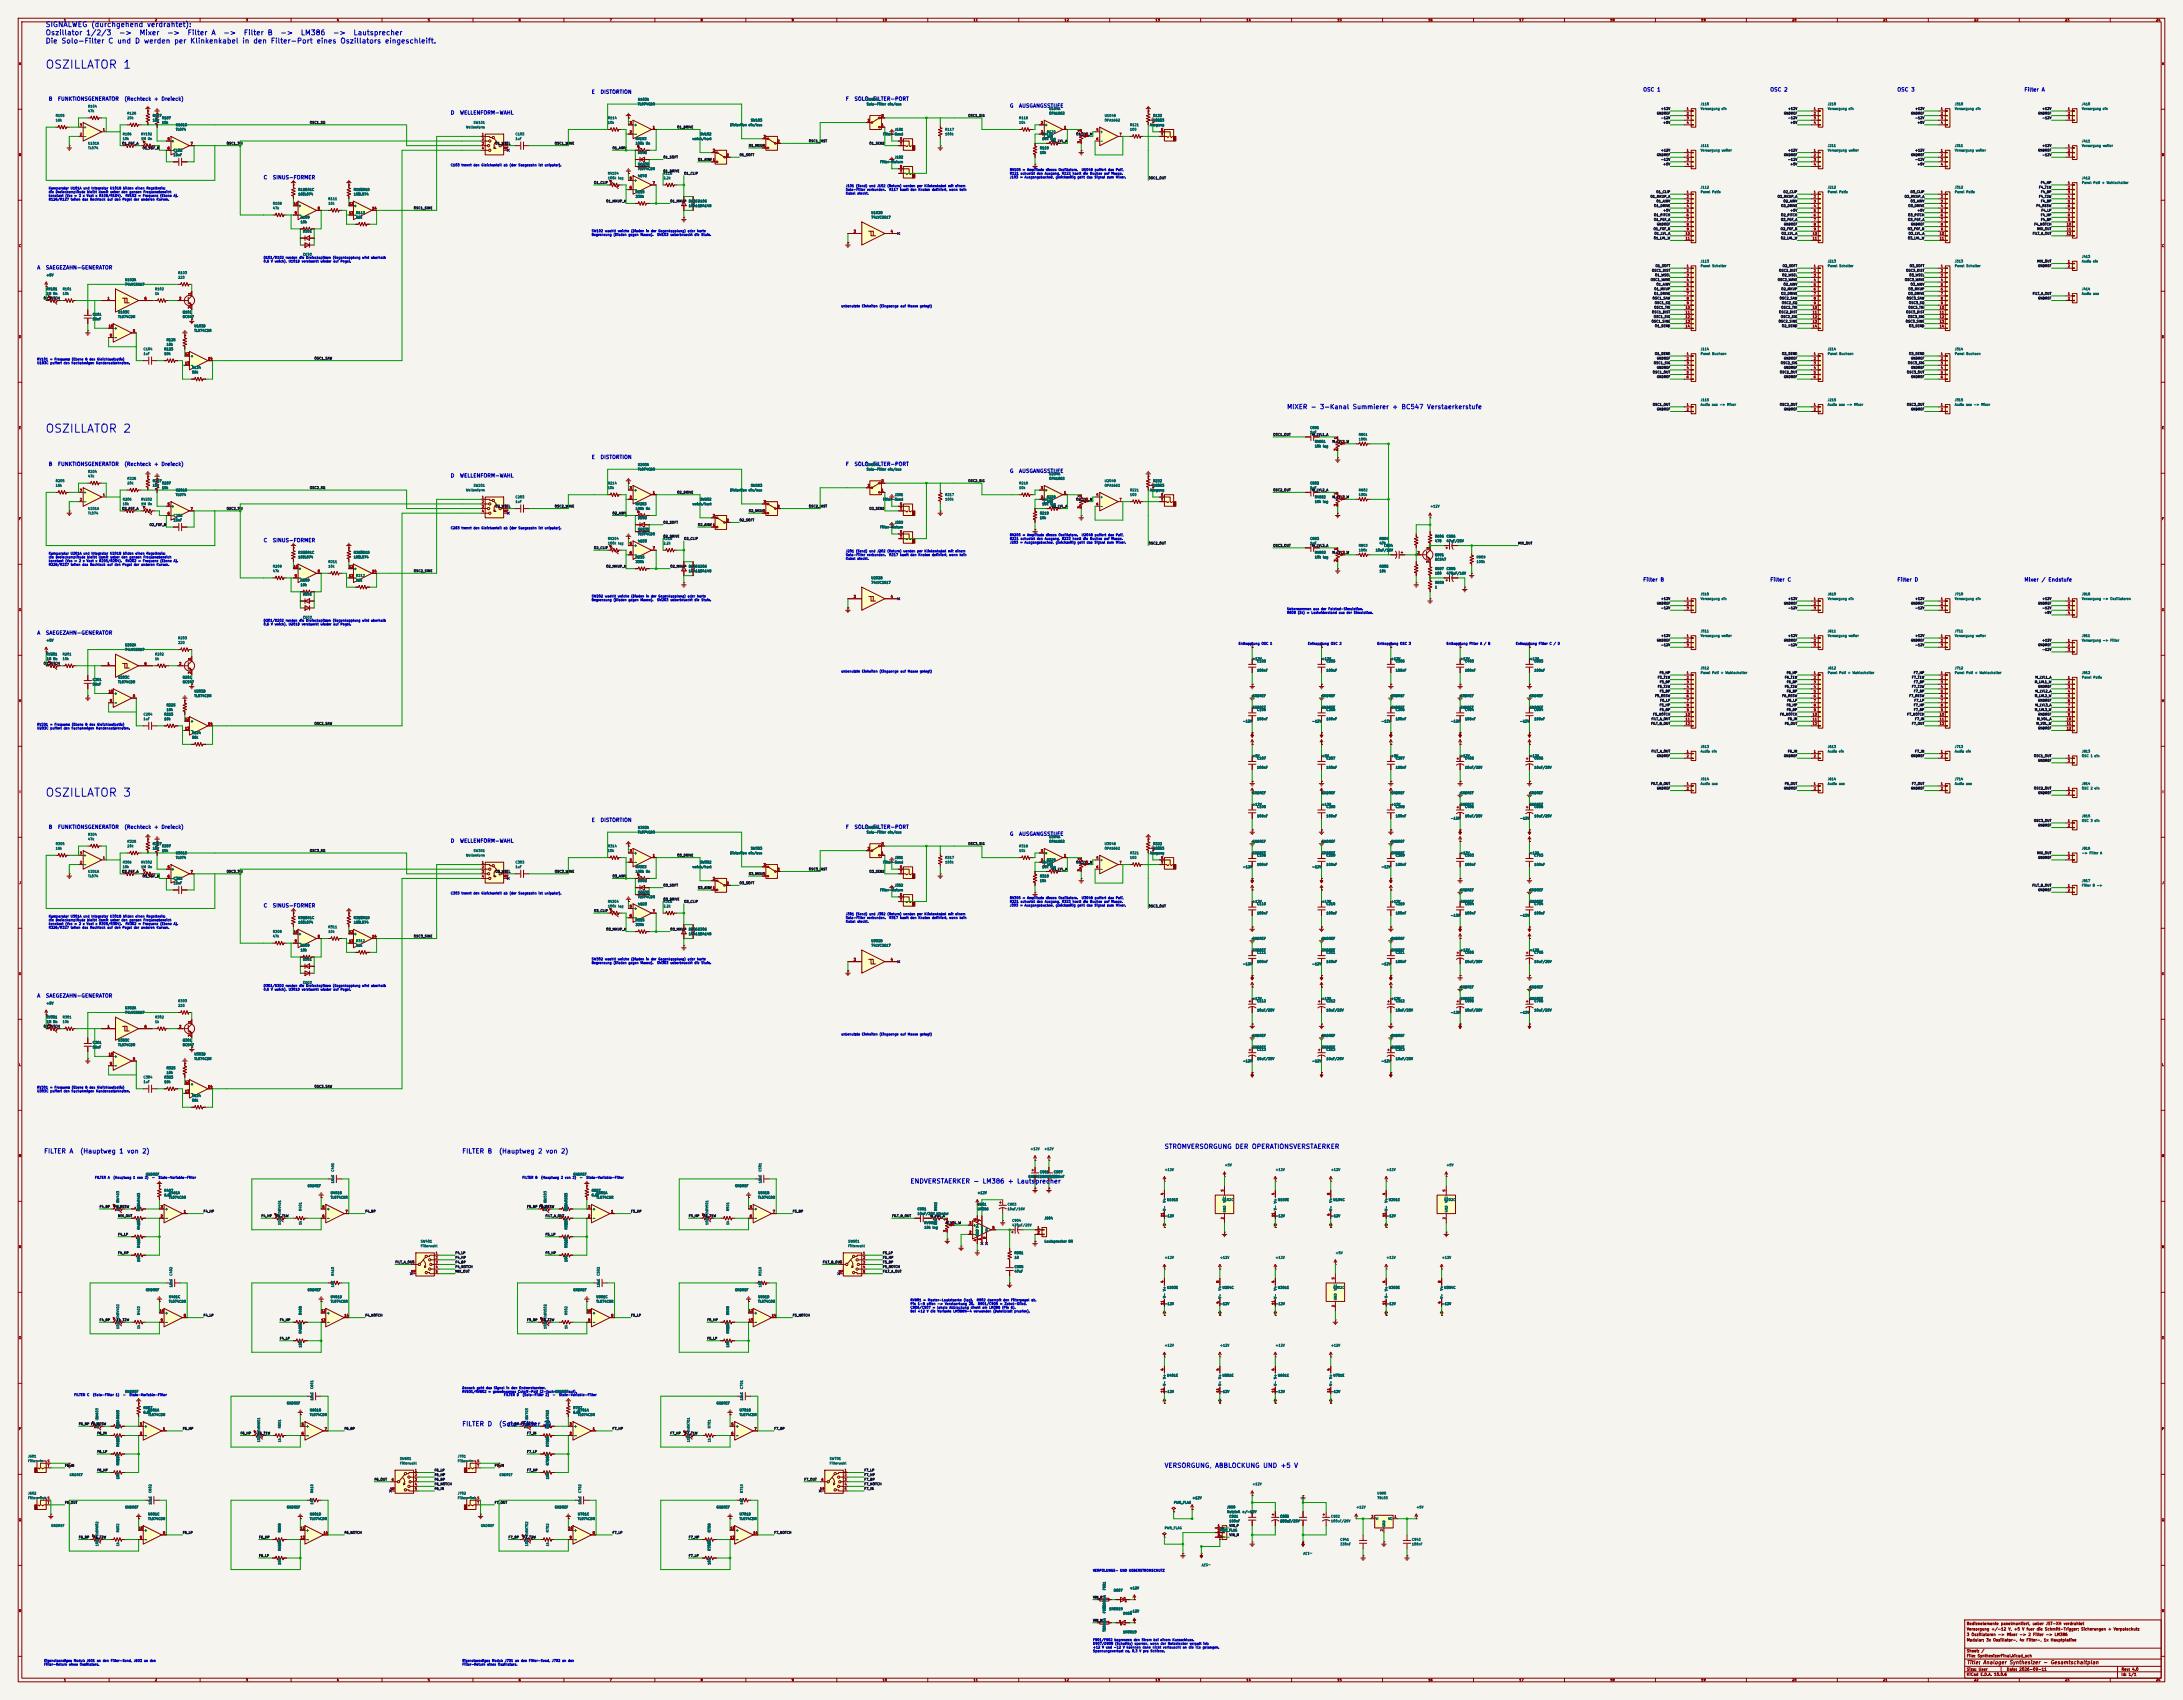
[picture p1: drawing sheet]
<svg xmlns="http://www.w3.org/2000/svg" width="1200mm" height="934mm" viewBox="0 0 1200 934" stroke-linecap="round" stroke-linejoin="round" font-family="sans-serif">
<defs><g id="words">
<g font-size="4.5" fill="#0000c2">
<text x="25" y="39">OSZILLATOR 1</text>
<text x="25" y="239">OSZILLATOR 2</text>
<text x="25" y="439">OSZILLATOR 3</text>
</g>
<g font-size="2.8" fill="#0000c2">
<text x="25" y="16">SIGNALWEG (durchgehend verdrahtet):</text>
<text x="25" y="20">Oszillator 1/2/3</text>
<text x="65" y="20">-&gt;</text>
<text x="76" y="20">Mixer</text>
<text x="92" y="20">-&gt;</text>
<text x="103" y="20">Filter A</text>
<text x="123" y="20">-&gt;</text>
<text x="134" y="20">Filter B</text>
<text x="154" y="20">-&gt;</text>
<text x="165" y="20">LM386</text>
<text x="183" y="20">-&gt;</text>
<text x="194" y="20">Lautsprecher</text>
<text x="25" y="25">Die Solo-Filter C und D werden per Klinkenkabel in den Filter-Port eines Oszillators eingeschleift.</text>
</g>
<g font-size="2.5" fill="#0000c2">
<text x="707" y="225">MIXER - 3-Kanal Summierer + BC547 Verstaerkerstufe</text>
<text x="24" y="634">FILTER A</text>
<text x="44" y="634">(Hauptweg 1 von 2)</text>
<text x="254" y="634">FILTER B</text>
<text x="274" y="634">(Hauptweg 2 von 2)</text>
<text x="640" y="632">STROMVERSORGUNG DER OPERATIONSVERSTAERKER</text>
<text x="500" y="651">ENDVERSTAERKER - LM386 + Lautsprecher</text>
<text x="254" y="784">FILTER D</text>
<text x="274" y="784">(Solo-Filter 2)</text>
<text x="640" y="807">VERSORGUNG, ABBLOCKUNG UND +5 V</text>
</g>
<g font-size="2" fill="#0000c2">
<text x="325" y="52">E</text>
<text x="330" y="52">DISTORTION</text>
<text x="903" y="51">OSC 1</text>
<text x="973" y="51">OSC 2</text>
<text x="1043" y="51">OSC 3</text>
<text x="1113" y="51">Filter A</text>
<text x="27" y="56">B</text>
<text x="32" y="56">FUNKTIONSGENERATOR</text>
<text x="68" y="56">(Rechteck + Dreieck)</text>
<text x="465" y="56">F</text>
<text x="469" y="56">SOLO-FILTER-PORT</text>
<text x="555" y="60">G</text>
<text x="560" y="60">AUSGANGSSTUFE</text>
<text x="248" y="63">D</text>
<text x="253" y="63">WELLENFORM-WAHL</text>
<text x="145" y="99">C</text>
<text x="150" y="99">SINUS-FORMER</text>
<text x="20" y="149">A</text>
<text x="25" y="149">SAEGEZAHN-GENERATOR</text>
<text x="27" y="256">B</text>
<text x="32" y="256">FUNKTIONSGENERATOR</text>
<text x="68" y="256">(Rechteck + Dreieck)</text>
<text x="325" y="253">E</text>
<text x="330" y="253">DISTORTION</text>
<text x="465" y="256">F</text>
<text x="469" y="256">SOLO-FILTER-PORT</text>
<text x="248" y="263">D</text>
<text x="253" y="263">WELLENFORM-WAHL</text>
<text x="555" y="260">G</text>
<text x="560" y="260">AUSGANGSSTUFE</text>
<text x="145" y="298">C</text>
<text x="150" y="298">SINUS-FORMER</text>
<text x="903" y="320">Filter B</text>
<text x="973" y="320">Filter C</text>
<text x="1043" y="320">Filter D</text>
<text x="1113" y="320">Mixer / Endstufe</text>
<text x="20" y="349">A</text>
<text x="25" y="349">SAEGEZAHN-GENERATOR</text>
<text x="27" y="456">B</text>
<text x="32" y="456">FUNKTIONSGENERATOR</text>
<text x="68" y="456">(Rechteck + Dreieck)</text>
<text x="325" y="452">E</text>
<text x="330" y="452">DISTORTION</text>
<text x="465" y="456">F</text>
<text x="469" y="456">SOLO-FILTER-PORT</text>
<text x="555" y="460">G</text>
<text x="560" y="460">AUSGANGSSTUFE</text>
<text x="248" y="463">D</text>
<text x="253" y="463">WELLENFORM-WAHL</text>
<text x="145" y="499">C</text>
<text x="150" y="499">SINUS-FORMER</text>
<text x="20" y="549">A</text>
<text x="25" y="549">SAEGEZAHN-GENERATOR</text>
</g>
<text font-size="2" fill="#840000" x="1081" y="915">Title: Analoger Synthesizer - Gesamtschaltplan</text>
<g font-size="1.5" fill="#840000">
<text x="1081" y="893">Bedienelemente panelmontiert, ueber JST-XH verdrahtet</text>
<text x="1081" y="899">3 Oszillatoren -&gt; Mixer -&gt; 2 Filter -&gt; LM386</text>
<text x="1081" y="896">Versorgung +/-12 V, +5 V fuer die Schmitt-Trigger; Sicherungen + Verpolschutz</text>
<text x="1081" y="902">Modular: 3x Oszillator-, 4x Filter-, 1x Hauptplatine</text>
<text x="1081" y="911">File: SynthesizerFinal.kicad_sch</text>
<text x="1081" y="908">Sheet: /</text>
<text x="1081" y="921">KiCad E.D.A. 10.0.6</text>
<text x="1081" y="918">Size: User</text>
<text x="1103" y="918">Date: 2026-09-11</text>
<text x="1166" y="921">Id: 1/1</text>
<text x="1166" y="918">Rev: 4.0</text>
</g>
<g font-size="1.3" fill="#840000">
<text x="35" y="12">1</text>
<text x="85" y="12">2</text>
<text x="135" y="12">3</text>
<text x="185" y="12">4</text>
<text x="235" y="12">5</text>
<text x="285" y="12">6</text>
<text x="335" y="12">7</text>
<text x="385" y="12">8</text>
<text x="435" y="12">9</text>
<text x="485" y="12">10</text>
<text x="535" y="12">11</text>
<text x="585" y="12">12</text>
<text x="635" y="12">13</text>
<text x="685" y="12">14</text>
<text x="735" y="12">15</text>
<text x="785" y="12">16</text>
<text x="835" y="12">17</text>
<text x="885" y="12">18</text>
<text x="935" y="12">19</text>
<text x="985" y="12">20</text>
<text x="1035" y="12">21</text>
<text x="1085" y="12">22</text>
<text x="1135" y="12">23</text>
<text x="1185" y="12">24</text>
<text x="10" y="36">A</text>
<text x="1188" y="36">A</text>
<text x="10" y="86">B</text>
<text x="1188" y="86">B</text>
<text x="10" y="136">C</text>
<text x="1188" y="136">C</text>
<text x="10" y="186">D</text>
<text x="1188" y="186">D</text>
<text x="10" y="236">E</text>
<text x="1188" y="236">E</text>
<text x="10" y="286">F</text>
<text x="1188" y="286">F</text>
<text x="10" y="336">G</text>
<text x="1188" y="336">G</text>
<text x="10" y="386">H</text>
<text x="1188" y="386">H</text>
<text x="11" y="436">I</text>
<text x="1189" y="436">I</text>
<text x="10" y="486">J</text>
<text x="1188" y="486">J</text>
<text x="10" y="536">K</text>
<text x="1188" y="536">K</text>
<text x="10" y="586">L</text>
<text x="1188" y="586">L</text>
<text x="10" y="636">M</text>
<text x="1188" y="636">M</text>
<text x="10" y="686">N</text>
<text x="1188" y="686">N</text>
<text x="10" y="736">O</text>
<text x="1188" y="736">O</text>
<text x="10" y="786">P</text>
<text x="1188" y="786">P</text>
<text x="10" y="836">Q</text>
<text x="1188" y="836">Q</text>
<text x="10" y="886">R</text>
<text x="1188" y="886">R</text>
<text x="35" y="924">1</text>
<text x="85" y="924">2</text>
<text x="135" y="924">3</text>
<text x="185" y="924">4</text>
<text x="235" y="924">5</text>
<text x="285" y="924">6</text>
<text x="335" y="924">7</text>
<text x="385" y="924">8</text>
<text x="435" y="924">9</text>
<text x="485" y="924">10</text>
<text x="535" y="924">11</text>
<text x="585" y="924">12</text>
<text x="635" y="924">13</text>
<text x="685" y="924">14</text>
<text x="735" y="924">15</text>
<text x="785" y="924">16</text>
<text x="835" y="924">17</text>
<text x="885" y="924">18</text>
<text x="935" y="924">19</text>
<text x="985" y="924">20</text>
<text x="1035" y="924">21</text>
<text x="1085" y="924">22</text>
<text x="1135" y="924">23</text>
<text x="1185" y="924">24</text>
</g>
<g font-size="1.3" fill="#006464">
<text x="48" y="59">R104</text>
<text x="351" y="56">U103A</text>
<text x="351" y="58">TL074CDR</text>
<text x="476" y="56">SW104</text>
<text x="476" y="58">Solo-Filter ein/aus</text>
<text x="935" y="58">J110</text>
<text x="1005" y="58">J210</text>
<text x="1074" y="58">J310</text>
<text x="1144" y="58">J410</text>
<text x="30" y="64">R105</text>
<text x="48" y="62">47k</text>
<text x="70" y="63">R126</text>
<text x="70" y="66">20k</text>
<text x="84" y="64">R127</text>
<text x="89" y="66">R107</text>
<text x="334" y="66">R114</text>
<text x="560" y="66">R118</text>
<text x="577" y="61">U104A</text>
<text x="577" y="63">OPA1662</text>
<text x="607" y="64">U104B</text>
<text x="634" y="64">R122</text>
<text x="935" y="61">Versorgung ein</text>
<text x="1005" y="61">Versorgung ein</text>
<text x="1074" y="61">Versorgung ein</text>
<text x="1144" y="61">Versorgung ein</text>
<text x="30" y="67">16k</text>
<text x="46" y="71">+</text>
<text x="84" y="67">10k</text>
<text x="89" y="68">10k</text>
<text x="97" y="70">U101B</text>
<text x="256" y="71">Wellenform</text>
<text x="260" y="68">SW101</text>
<text x="334" y="68">10k</text>
<text x="348" y="70">+</text>
<text x="401" y="70">Distortion ein/aus</text>
<text x="413" y="67">SW103</text>
<text x="560" y="68">10k</text>
<text x="574" y="70">+</text>
<text x="607" y="67">OPA1662</text>
<text x="621" y="70">R121</text>
<text x="632" y="70">Ausgang</text>
<text x="634" y="67">100k</text>
<text x="635" y="67">J103</text>
<text x="46" y="76">-</text>
<text x="67" y="75">R106</text>
<text x="67" y="77">10k</text>
<text x="77" y="75">RV102</text>
<text x="77" y="77">1M lin</text>
<text x="97" y="72">TL074</text>
<text x="283" y="75">C103</text>
<text x="283" y="77">1uF</text>
<text x="348" y="75">-</text>
<text x="349" y="77">RV103</text>
<text x="381" y="77">weich/hart</text>
<text x="385" y="75">SW102</text>
<text x="485" y="75">Filter-Send</text>
<text x="492" y="72">J101</text>
<text x="519" y="72">R117</text>
<text x="519" y="75">100k</text>
<text x="573" y="75">RV105</text>
<text x="573" y="77">10k log</text>
<text x="574" y="75">-</text>
<text x="575" y="73">R120</text>
<text x="575" y="76">10k</text>
<text x="605" y="73">+</text>
<text x="621" y="72">100</text>
<text x="48" y="80">U101A</text>
<text x="48" y="82">TL074</text>
<text x="94" y="78">+</text>
<text x="94" y="84">-</text>
<text x="95" y="84">C102</text>
<text x="349" y="80">100k lin</text>
<text x="571" y="82">R119</text>
<text x="605" y="78">-</text>
<text x="935" y="81">J111</text>
<text x="935" y="84">Versorgung weiter</text>
<text x="1005" y="81">J211</text>
<text x="1005" y="84">Versorgung weiter</text>
<text x="1074" y="81">J311</text>
<text x="1074" y="84">Versorgung weiter</text>
<text x="1144" y="78">J411</text>
<text x="1144" y="81">Versorgung weiter</text>
<text x="95" y="86">15nF</text>
<text x="351" y="85">D103</text>
<text x="484" y="90">Filter-Return</text>
<text x="492" y="87">J102</text>
<text x="571" y="85">10k</text>
<text x="351" y="91">U103B</text>
<text x="351" y="94">TL074CDR</text>
<text x="356" y="96" transform="rotate(-180 356 96)">D104</text>
<text x="334" y="96">RV104</text>
<text x="334" y="99">100k log</text>
<text x="348" y="100">+</text>
<text x="364" y="96">R116</text>
<text x="364" y="99">2.2k</text>
<text x="1144" y="99">J412</text>
<text x="1144" y="101">Panel Poti + Wahlschalter</text>
<text x="164" y="105">R110</text>
<text x="164" y="108">10k</text>
<text x="166" y="105">U101C</text>
<text x="166" y="108">TL074</text>
<text x="194" y="105">R113</text>
<text x="194" y="108">10k</text>
<text x="197" y="105">U101D</text>
<text x="197" y="108">TL074</text>
<text x="348" y="105">-</text>
<text x="349" y="106">R115</text>
<text x="935" y="104">J112</text>
<text x="935" y="106">Panel Potis</text>
<text x="1005" y="104">J212</text>
<text x="1005" y="106">Panel Potis</text>
<text x="1074" y="104">J312</text>
<text x="1074" y="106">Panel Potis</text>
<text x="150" y="113">R108</text>
<text x="180" y="110">R111</text>
<text x="180" y="113">10k</text>
<text x="349" y="109">330k</text>
<text x="378" y="111">D105D106</text>
<text x="150" y="115">47k</text>
<text x="164" y="119">-</text>
<text x="164" y="114">+</text>
<text x="194" y="114">+</text>
<text x="194" y="119">-</text>
<text x="196" y="118">R112</text>
<text x="378" y="114">1N4148</text>
<text x="384" y="114">1N4148</text>
<text x="479" y="118">U102B</text>
<text x="165" y="120">R109</text>
<text x="165" y="123">10k</text>
<text x="196" y="120">82k</text>
<text x="479" y="120">74LVC2G17</text>
<text x="166" y="128">D101</text>
<text x="172" y="139" transform="rotate(-180 172 139)">D102</text>
<text x="1144" y="142">J413</text>
<text x="935" y="144">J113</text>
<text x="935" y="147">Panel Schalter</text>
<text x="1005" y="144">J213</text>
<text x="1005" y="147">Panel Schalter</text>
<text x="1074" y="144">J313</text>
<text x="1074" y="147">Panel Schalter</text>
<text x="1144" y="144">Audio ein</text>
<text x="25" y="152">+5V</text>
<text x="69" y="155">U102A</text>
<text x="98" y="151">R103</text>
<text x="98" y="153">220</text>
<text x="25" y="160">RV101</text>
<text x="34" y="160">R101</text>
<text x="69" y="157">74LVC2G17</text>
<text x="85" y="160">R102</text>
<text x="1144" y="160">J414</text>
<text x="25" y="162">1M lin</text>
<text x="34" y="162">10k</text>
<text x="85" y="162">1k</text>
<text x="1144" y="162">Audio aus</text>
<text x="51" y="174">C101</text>
<text x="65" y="172">U103C</text>
<text x="100" y="172">Q101</text>
<text x="51" y="176">56nF</text>
<text x="65" y="175">TL074CDR</text>
<text x="100" y="175">BC547</text>
<text x="63" y="181">+</text>
<text x="107" y="180">U103D</text>
<text x="107" y="183">TL074CDR</text>
<text x="63" y="186">-</text>
<text x="91" y="188">R125</text>
<text x="91" y="190">10k</text>
<text x="79" y="193">C104</text>
<text x="79" y="195">1uF</text>
<text x="90" y="193">R123</text>
<text x="90" y="195">10k</text>
<text x="105" y="197">+</text>
<text x="935" y="193">J114</text>
<text x="935" y="195">Panel Buchsen</text>
<text x="1005" y="193">J214</text>
<text x="1005" y="195">Panel Buchsen</text>
<text x="1074" y="193">J314</text>
<text x="1074" y="195">Panel Buchsen</text>
<text x="105" y="202">-</text>
<text x="105" y="203">R124</text>
<text x="105" y="205">56k</text>
<text x="935" y="221">J115</text>
<text x="1005" y="221">J215</text>
<text x="1074" y="221">J315</text>
<text x="935" y="223">Audio aus -&gt; Mixer</text>
<text x="1005" y="223">Audio aus -&gt; Mixer</text>
<text x="1074" y="223">Audio aus -&gt; Mixer</text>
<text x="720" y="236">C801</text>
<text x="720" y="238">1uF</text>
<text x="747" y="240">R801</text>
<text x="723" y="244">RV801</text>
<text x="747" y="242">100k</text>
<text x="723" y="246">10k log</text>
<text x="351" y="256">U203A</text>
<text x="476" y="256">SW204</text>
<text x="48" y="260">R204</text>
<text x="48" y="263">47k</text>
<text x="70" y="264">R226</text>
<text x="351" y="259">TL074CDR</text>
<text x="476" y="259">Solo-Filter ein/aus</text>
<text x="577" y="261">U204A</text>
<text x="577" y="264">OPA1662</text>
<text x="30" y="265">R205</text>
<text x="30" y="268">16k</text>
<text x="70" y="266">20k</text>
<text x="84" y="265">R227</text>
<text x="84" y="268">10k</text>
<text x="89" y="266">R207</text>
<text x="89" y="269">10k</text>
<text x="260" y="268">SW201</text>
<text x="334" y="266">R214</text>
<text x="334" y="269">10k</text>
<text x="413" y="268">SW203</text>
<text x="560" y="266">R218</text>
<text x="560" y="269">10k</text>
<text x="607" y="265">U204B</text>
<text x="607" y="268">OPA1662</text>
<text x="634" y="265">R222</text>
<text x="634" y="268">100k</text>
<text x="635" y="268">J203</text>
<text x="720" y="266">C802</text>
<text x="720" y="269">1uF</text>
<text x="46" y="271">+</text>
<text x="67" y="275">R206</text>
<text x="77" y="275">RV202</text>
<text x="97" y="270">U201B</text>
<text x="97" y="273">TL074</text>
<text x="256" y="270">Wellenform</text>
<text x="283" y="274">C203</text>
<text x="348" y="275">-</text>
<text x="348" y="270">+</text>
<text x="385" y="275">SW202</text>
<text x="401" y="270">Distortion ein/aus</text>
<text x="485" y="275">Filter-Send</text>
<text x="492" y="273">J201</text>
<text x="519" y="273">R217</text>
<text x="519" y="275">100k</text>
<text x="573" y="275">RV205</text>
<text x="574" y="275">-</text>
<text x="574" y="270">+</text>
<text x="575" y="274">R220</text>
<text x="605" y="274">+</text>
<text x="621" y="270">R221</text>
<text x="621" y="273">100</text>
<text x="632" y="270">Ausgang</text>
<text x="723" y="274">RV802</text>
<text x="747" y="270">R802</text>
<text x="747" y="273">100k</text>
<text x="46" y="277">-</text>
<text x="48" y="280">U201A</text>
<text x="67" y="278">10k</text>
<text x="77" y="278">1M lin</text>
<text x="94" y="279">+</text>
<text x="283" y="277">1uF</text>
<text x="349" y="278">RV203</text>
<text x="349" y="280">100k lin</text>
<text x="381" y="278">weich/hart</text>
<text x="573" y="278">10k log</text>
<text x="575" y="277">10k</text>
<text x="605" y="279">-</text>
<text x="723" y="277">10k log</text>
<text x="786" y="279">+12V</text>
<text x="48" y="283">TL074</text>
<text x="94" y="284">-</text>
<text x="95" y="284">C202</text>
<text x="95" y="287">15nF</text>
<text x="351" y="285">D203</text>
<text x="571" y="283">R219</text>
<text x="571" y="285">10k</text>
<text x="351" y="292">U203B</text>
<text x="484" y="291">Filter-Return</text>
<text x="492" y="288">J202</text>
<text x="334" y="297">RV204</text>
<text x="334" y="299">100k log</text>
<text x="351" y="294">TL074CDR</text>
<text x="356" y="296" transform="rotate(-180 356 296)">D204</text>
<text x="364" y="297">R216</text>
<text x="364" y="299">2.2k</text>
<text x="720" y="297">C803</text>
<text x="720" y="299">1uF</text>
<text x="758" y="297">R804</text>
<text x="758" y="299">47k</text>
<text x="789" y="296">R806</text>
<text x="789" y="298">470</text>
<text x="795" y="296">C806</text>
<text x="795" y="298">47uF/25V</text>
<text x="164" y="305">R210</text>
<text x="166" y="305">U201C</text>
<text x="194" y="305">R213</text>
<text x="197" y="305">U201D</text>
<text x="348" y="301">+</text>
<text x="348" y="306">-</text>
<text x="723" y="305">RV803</text>
<text x="747" y="301">R803</text>
<text x="747" y="303">100k</text>
<text x="756" y="303">10uF/16V</text>
<text x="761" y="301">C804</text>
<text x="789" y="306">Q801</text>
<text x="164" y="307">10k</text>
<text x="166" y="307">TL074</text>
<text x="180" y="310">R211</text>
<text x="194" y="307">10k</text>
<text x="197" y="307">TL074</text>
<text x="349" y="307">R215</text>
<text x="349" y="310">330k</text>
<text x="723" y="307">10k log</text>
<text x="789" y="308">BC547</text>
<text x="812" y="307">R809</text>
<text x="812" y="310">100k</text>
<text x="150" y="312">R208</text>
<text x="150" y="315">47k</text>
<text x="164" y="313">+</text>
<text x="180" y="312">10k</text>
<text x="194" y="313">+</text>
<text x="196" y="317">R212</text>
<text x="378" y="312">D205D206</text>
<text x="378" y="315">1N4148</text>
<text x="384" y="315">1N4148</text>
<text x="758" y="312">R805</text>
<text x="758" y="315">10k</text>
<text x="789" y="313">R807</text>
<text x="789" y="316">100</text>
<text x="795" y="313">C805</text>
<text x="795" y="316">470uF/16V</text>
<text x="164" y="318">-</text>
<text x="165" y="320">R209</text>
<text x="165" y="322">10k</text>
<text x="194" y="318">-</text>
<text x="196" y="320">82k</text>
<text x="479" y="318">U202B</text>
<text x="479" y="321">74LVC2G17</text>
<text x="789" y="321">R808</text>
<text x="789" y="324">1</text>
<text x="166" y="327">D201</text>
<text x="935" y="327">J510</text>
<text x="935" y="330">Versorgung ein</text>
<text x="1005" y="327">J610</text>
<text x="1005" y="330">Versorgung ein</text>
<text x="1074" y="327">J710</text>
<text x="1074" y="330">Versorgung ein</text>
<text x="1144" y="327">J810</text>
<text x="1144" y="330">Versorgung -&gt; Oszillatoren</text>
<text x="172" y="338" transform="rotate(-180 172 338)">D202</text>
<text x="935" y="348">J511</text>
<text x="1005" y="348">J611</text>
<text x="1074" y="348">J711</text>
<text x="25" y="353">+5V</text>
<text x="98" y="352">R203</text>
<text x="935" y="350">Versorgung weiter</text>
<text x="1005" y="350">Versorgung weiter</text>
<text x="1074" y="350">Versorgung weiter</text>
<text x="1144" y="350">J811</text>
<text x="1144" y="353">Versorgung -&gt; Filter</text>
<text x="69" y="355">U202A</text>
<text x="69" y="358">74LVC2G17</text>
<text x="98" y="354">220</text>
<text x="25" y="360">RV201</text>
<text x="25" y="363">1M lin</text>
<text x="34" y="360">R201</text>
<text x="34" y="363">10k</text>
<text x="85" y="360">R202</text>
<text x="85" y="363">1k</text>
<text x="688" y="363">+12V</text>
<text x="691" y="364">C105</text>
<text x="726" y="363">+12V</text>
<text x="729" y="364">C205</text>
<text x="765" y="363">+12V</text>
<text x="767" y="364">C305</text>
<text x="803" y="363">+12V</text>
<text x="805" y="364">C403</text>
<text x="841" y="363">+12V</text>
<text x="843" y="364">C603</text>
<text x="691" y="369">100nF</text>
<text x="729" y="369">100nF</text>
<text x="767" y="369">100nF</text>
<text x="805" y="369">100nF</text>
<text x="843" y="369">100nF</text>
<text x="935" y="368">J512</text>
<text x="935" y="371">Panel Poti + Wahlschalter</text>
<text x="1005" y="368">J612</text>
<text x="1005" y="371">Panel Poti + Wahlschalter</text>
<text x="1074" y="368">J712</text>
<text x="1074" y="371">Panel Poti + Wahlschalter</text>
<text x="1144" y="371">J812</text>
<text x="51" y="374">C201</text>
<text x="51" y="377">56nF</text>
<text x="65" y="373">U203C</text>
<text x="65" y="376">TL074CDR</text>
<text x="100" y="373">Q201</text>
<text x="100" y="376">BC547</text>
<text x="1144" y="373">Panel Potis</text>
<text x="63" y="382">+</text>
<text x="107" y="381">U203D</text>
<text x="107" y="383">TL074CDR</text>
<text x="688" y="383">GNDREF</text>
<text x="726" y="383">GNDREF</text>
<text x="765" y="383">GNDREF</text>
<text x="803" y="383">GNDREF</text>
<text x="841" y="383">GNDREF</text>
<text x="63" y="387">-</text>
<text x="91" y="388">R225</text>
<text x="688" y="390">GNDREF</text>
<text x="726" y="390">GNDREF</text>
<text x="765" y="390">GNDREF</text>
<text x="803" y="390">GNDREF</text>
<text x="841" y="390">GNDREF</text>
<text x="79" y="393">C204</text>
<text x="79" y="396">1uF</text>
<text x="90" y="393">R223</text>
<text x="90" y="396">10k</text>
<text x="91" y="391">10k</text>
<text x="691" y="391">C106</text>
<text x="691" y="396">100nF</text>
<text x="729" y="391">C206</text>
<text x="729" y="396">100nF</text>
<text x="767" y="391">C306</text>
<text x="767" y="396">100nF</text>
<text x="805" y="391">C404</text>
<text x="805" y="396">100nF</text>
<text x="843" y="391">C604</text>
<text x="843" y="396">100nF</text>
<text x="105" y="397">+</text>
<text x="683" y="397">-12V</text>
<text x="721" y="397">-12V</text>
<text x="759" y="397">-12V</text>
<text x="797" y="397">-12V</text>
<text x="835" y="397">-12V</text>
<text x="105" y="402">-</text>
<text x="105" y="404">R224</text>
<text x="105" y="406">56k</text>
<text x="935" y="411">J513</text>
<text x="935" y="414">Audio ein</text>
<text x="1005" y="411">J613</text>
<text x="1005" y="414">Audio ein</text>
<text x="1074" y="411">J713</text>
<text x="1074" y="414">Audio ein</text>
<text x="1144" y="414">J813</text>
<text x="688" y="416">+5V</text>
<text x="691" y="418">C107</text>
<text x="726" y="416">+5V</text>
<text x="729" y="418">C207</text>
<text x="765" y="416">+5V</text>
<text x="767" y="418">C307</text>
<text x="803" y="416">+12V</text>
<text x="805" y="418">C405</text>
<text x="841" y="416">+12V</text>
<text x="843" y="418">C605</text>
<text x="1144" y="416">OSC 1 ein</text>
<text x="691" y="423">100nF</text>
<text x="729" y="423">100nF</text>
<text x="767" y="423">100nF</text>
<text x="805" y="423">10uF/25V</text>
<text x="843" y="423">10uF/25V</text>
<text x="935" y="429">J514</text>
<text x="935" y="432">Audio aus</text>
<text x="1005" y="429">J614</text>
<text x="1005" y="432">Audio aus</text>
<text x="1074" y="429">J714</text>
<text x="1074" y="432">Audio aus</text>
<text x="1144" y="432">J814</text>
<text x="688" y="437">GNDREF</text>
<text x="726" y="437">GNDREF</text>
<text x="765" y="437">GNDREF</text>
<text x="803" y="437">GNDREF</text>
<text x="841" y="437">GNDREF</text>
<text x="1144" y="434">OSC 2 ein</text>
<text x="688" y="443">+12V</text>
<text x="726" y="443">+12V</text>
<text x="765" y="443">+12V</text>
<text x="803" y="443">GNDREF</text>
<text x="841" y="443">GNDREF</text>
<text x="691" y="444">C108</text>
<text x="691" y="449">100nF</text>
<text x="729" y="444">C208</text>
<text x="729" y="449">100nF</text>
<text x="767" y="444">C308</text>
<text x="767" y="449">100nF</text>
<text x="805" y="444">C406</text>
<text x="805" y="449">10uF/25V</text>
<text x="843" y="444">C606</text>
<text x="843" y="449">10uF/25V</text>
<text x="1144" y="449">J815</text>
<text x="351" y="456">U303A</text>
<text x="476" y="456">SW304</text>
<text x="797" y="451">-12V</text>
<text x="835" y="451">-12V</text>
<text x="1144" y="452">OSC 3 ein</text>
<text x="48" y="459">R304</text>
<text x="48" y="462">47k</text>
<text x="351" y="458">TL074CDR</text>
<text x="476" y="458">Solo-Filter ein/aus</text>
<text x="577" y="461">U304A</text>
<text x="30" y="465">R305</text>
<text x="30" y="467">16k</text>
<text x="70" y="463">R326</text>
<text x="70" y="466">20k</text>
<text x="84" y="465">R327</text>
<text x="84" y="467">10k</text>
<text x="89" y="466">R307</text>
<text x="334" y="466">R314</text>
<text x="413" y="467">SW303</text>
<text x="560" y="466">R318</text>
<text x="577" y="463">OPA1662</text>
<text x="607" y="465">U304B</text>
<text x="607" y="467">OPA1662</text>
<text x="634" y="465">R322</text>
<text x="634" y="467">100k</text>
<text x="635" y="467">J303</text>
<text x="688" y="463">GNDREF</text>
<text x="726" y="463">GNDREF</text>
<text x="765" y="463">GNDREF</text>
<text x="1144" y="467">J816</text>
<text x="46" y="471">+</text>
<text x="89" y="468">10k</text>
<text x="97" y="470">U301B</text>
<text x="97" y="472">TL074</text>
<text x="256" y="471">Wellenform</text>
<text x="260" y="468">SW301</text>
<text x="334" y="468">10k</text>
<text x="348" y="470">+</text>
<text x="401" y="470">Distortion ein/aus</text>
<text x="492" y="472">J301</text>
<text x="519" y="472">R317</text>
<text x="560" y="468">10k</text>
<text x="574" y="470">+</text>
<text x="575" y="473">R320</text>
<text x="605" y="473">+</text>
<text x="621" y="470">R321</text>
<text x="621" y="472">100</text>
<text x="632" y="470">Ausgang</text>
<text x="688" y="470">GNDREF</text>
<text x="691" y="471">C109</text>
<text x="726" y="470">GNDREF</text>
<text x="729" y="471">C209</text>
<text x="765" y="470">GNDREF</text>
<text x="767" y="471">C309</text>
<text x="803" y="470">+12V</text>
<text x="805" y="471">C503</text>
<text x="841" y="470">+12V</text>
<text x="843" y="471">C703</text>
<text x="1144" y="470">-&gt; Filter A</text>
<text x="46" y="476">-</text>
<text x="48" y="480">U301A</text>
<text x="67" y="475">R306</text>
<text x="67" y="477">10k</text>
<text x="77" y="475">RV302</text>
<text x="77" y="477">1M lin</text>
<text x="94" y="479">+</text>
<text x="283" y="475">C303</text>
<text x="283" y="477">1uF</text>
<text x="348" y="475">-</text>
<text x="349" y="477">RV303</text>
<text x="349" y="480">100k lin</text>
<text x="381" y="477">weich/hart</text>
<text x="385" y="475">SW302</text>
<text x="485" y="475">Filter-Send</text>
<text x="519" y="475">100k</text>
<text x="573" y="475">RV305</text>
<text x="573" y="477">10k log</text>
<text x="574" y="475">-</text>
<text x="575" y="476">10k</text>
<text x="605" y="479">-</text>
<text x="683" y="477">-12V</text>
<text x="691" y="476">100nF</text>
<text x="721" y="477">-12V</text>
<text x="729" y="476">100nF</text>
<text x="759" y="477">-12V</text>
<text x="767" y="476">100nF</text>
<text x="805" y="476">100nF</text>
<text x="843" y="476">100nF</text>
<text x="48" y="482">TL074</text>
<text x="94" y="484">-</text>
<text x="95" y="484">C302</text>
<text x="351" y="485">D303</text>
<text x="571" y="482">R319</text>
<text x="571" y="485">10k</text>
<text x="1144" y="485">J817</text>
<text x="95" y="486">15nF</text>
<text x="351" y="491">U303B</text>
<text x="484" y="490">Filter-Return</text>
<text x="492" y="487">J302</text>
<text x="803" y="490">GNDREF</text>
<text x="841" y="490">GNDREF</text>
<text x="1144" y="487">Filter B -&gt;</text>
<text x="334" y="496">RV304</text>
<text x="351" y="494">TL074CDR</text>
<text x="356" y="496" transform="rotate(-180 356 496)">D304</text>
<text x="364" y="496">R316</text>
<text x="688" y="496">+12V</text>
<text x="691" y="498">C110</text>
<text x="726" y="496">+12V</text>
<text x="729" y="498">C210</text>
<text x="765" y="496">+12V</text>
<text x="767" y="498">C310</text>
<text x="803" y="496">GNDREF</text>
<text x="805" y="498">C504</text>
<text x="841" y="496">GNDREF</text>
<text x="843" y="498">C704</text>
<text x="334" y="499">100k log</text>
<text x="348" y="500">+</text>
<text x="364" y="499">2.2k</text>
<text x="691" y="503">100nF</text>
<text x="729" y="503">100nF</text>
<text x="767" y="503">100nF</text>
<text x="797" y="504">-12V</text>
<text x="805" y="503">100nF</text>
<text x="835" y="504">-12V</text>
<text x="843" y="503">100nF</text>
<text x="164" y="505">R310</text>
<text x="164" y="508">10k</text>
<text x="166" y="505">U301C</text>
<text x="166" y="508">TL074</text>
<text x="194" y="505">R313</text>
<text x="194" y="508">10k</text>
<text x="197" y="505">U301D</text>
<text x="197" y="508">TL074</text>
<text x="348" y="505">-</text>
<text x="349" y="506">R315</text>
<text x="349" y="509">330k</text>
<text x="150" y="513">R308</text>
<text x="150" y="515">47k</text>
<text x="164" y="514">+</text>
<text x="180" y="510">R311</text>
<text x="180" y="513">10k</text>
<text x="194" y="514">+</text>
<text x="378" y="512">D305D306</text>
<text x="378" y="514">1N4148</text>
<text x="384" y="514">1N4148</text>
<text x="164" y="519">-</text>
<text x="165" y="520">R309</text>
<text x="194" y="519">-</text>
<text x="196" y="518">R312</text>
<text x="196" y="520">82k</text>
<text x="479" y="518">U302B</text>
<text x="479" y="520">74LVC2G17</text>
<text x="688" y="517">GNDREF</text>
<text x="726" y="517">GNDREF</text>
<text x="765" y="517">GNDREF</text>
<text x="165" y="523">10k</text>
<text x="688" y="523">GNDREF</text>
<text x="691" y="524">C111</text>
<text x="726" y="523">GNDREF</text>
<text x="729" y="524">C211</text>
<text x="765" y="523">GNDREF</text>
<text x="767" y="524">C311</text>
<text x="803" y="523">+12V</text>
<text x="805" y="524">C505</text>
<text x="841" y="523">+12V</text>
<text x="843" y="524">C705</text>
<text x="166" y="528">D301</text>
<text x="683" y="531">-12V</text>
<text x="691" y="529">100nF</text>
<text x="721" y="531">-12V</text>
<text x="729" y="529">100nF</text>
<text x="759" y="531">-12V</text>
<text x="767" y="529">100nF</text>
<text x="805" y="529">10uF/25V</text>
<text x="843" y="529">10uF/25V</text>
<text x="172" y="539" transform="rotate(-180 172 539)">D302</text>
<text x="803" y="543">GNDREF</text>
<text x="841" y="543">GNDREF</text>
<text x="98" y="551">R303</text>
<text x="688" y="550">+12V</text>
<text x="691" y="551">C112</text>
<text x="726" y="550">+12V</text>
<text x="729" y="551">C212</text>
<text x="765" y="550">+12V</text>
<text x="767" y="551">C312</text>
<text x="803" y="550">GNDREF</text>
<text x="805" y="551">C506</text>
<text x="841" y="550">GNDREF</text>
<text x="843" y="551">C706</text>
<text x="25" y="552">+5V</text>
<text x="69" y="555">U302A</text>
<text x="69" y="557">74LVC2G17</text>
<text x="98" y="553">220</text>
<text x="691" y="556">10uF/25V</text>
<text x="729" y="556">10uF/25V</text>
<text x="767" y="556">10uF/25V</text>
<text x="797" y="557">-12V</text>
<text x="805" y="556">10uF/25V</text>
<text x="835" y="557">-12V</text>
<text x="843" y="556">10uF/25V</text>
<text x="25" y="560">RV301</text>
<text x="25" y="562">1M lin</text>
<text x="34" y="560">R301</text>
<text x="34" y="562">10k</text>
<text x="85" y="560">R302</text>
<text x="85" y="562">1k</text>
<text x="688" y="570">GNDREF</text>
<text x="726" y="570">GNDREF</text>
<text x="765" y="570">GNDREF</text>
<text x="51" y="574">C301</text>
<text x="65" y="572">U303C</text>
<text x="65" y="575">TL074CDR</text>
<text x="100" y="572">Q301</text>
<text x="100" y="575">BC547</text>
<text x="51" y="576">56nF</text>
<text x="63" y="581">+</text>
<text x="107" y="580">U303D</text>
<text x="688" y="576">GNDREF</text>
<text x="691" y="578">C113</text>
<text x="726" y="576">GNDREF</text>
<text x="729" y="578">C213</text>
<text x="765" y="576">GNDREF</text>
<text x="767" y="578">C313</text>
<text x="63" y="586">-</text>
<text x="91" y="588">R325</text>
<text x="107" y="583">TL074CDR</text>
<text x="683" y="584">-12V</text>
<text x="691" y="583">10uF/25V</text>
<text x="721" y="584">-12V</text>
<text x="729" y="583">10uF/25V</text>
<text x="759" y="584">-12V</text>
<text x="767" y="583">10uF/25V</text>
<text x="79" y="593">C304</text>
<text x="90" y="593">R323</text>
<text x="91" y="590">10k</text>
<text x="79" y="595">1uF</text>
<text x="90" y="595">10k</text>
<text x="105" y="597">+</text>
<text x="105" y="602">-</text>
<text x="105" y="603">R324</text>
<text x="105" y="606">56k</text>
<text x="566" y="632">+12V</text>
<text x="574" y="632">+12V</text>
<text x="673" y="641">+5V</text>
<text x="795" y="641">+5V</text>
<text x="80" y="646">GNDREF</text>
<text x="184" y="644" transform="rotate(-90 184 644)">C401</text>
<text x="315" y="646">GNDREF</text>
<text x="419" y="644" transform="rotate(-90 419 644)">C501</text>
<text x="565" y="647">GNDREFGNDREF</text>
<text x="571" y="645">C906</text>
<text x="571" y="647">100uF/25V</text>
<text x="579" y="645">C907</text>
<text x="579" y="647">100nF</text>
<text x="640" y="644">+12V</text>
<text x="701" y="644">+12V</text>
<text x="732" y="644">+12V</text>
<text x="762" y="644">+12V</text>
<text x="169" y="652">GNDREF</text>
<text x="184" y="650" transform="rotate(-90 184 650)">15nF</text>
<text x="404" y="652">GNDREF</text>
<text x="419" y="650" transform="rotate(-90 419 650)">15nF</text>
<text x="90" y="655">R407</text>
<text x="90" y="658">6.8k</text>
<text x="93" y="656">U401A</text>
<text x="93" y="659">TL074CDR</text>
<text x="182" y="656">U401B</text>
<text x="182" y="659">TL074CDR</text>
<text x="325" y="655">R507</text>
<text x="325" y="658">6.8k</text>
<text x="328" y="656">U501A</text>
<text x="328" y="659">TL074CDR</text>
<text x="417" y="656">U501B</text>
<text x="417" y="659">TL074CDR</text>
<text x="537" y="656">+12V</text>
<text x="66" y="666" transform="rotate(-90 66 666)">47k lin</text>
<text x="66" y="660" transform="rotate(-90 66 660)">RV403</text>
<text x="77" y="666" transform="rotate(-90 77 666)">6.8k</text>
<text x="77" y="666" transform="rotate(-90 77 666)">R404R403</text>
<text x="91" y="665">+</text>
<text x="155" y="666" transform="rotate(-90 155 666)">RV401</text>
<text x="166" y="666" transform="rotate(-90 166 666)">R401</text>
<text x="180" y="665">+</text>
<text x="301" y="666" transform="rotate(-90 301 666)">47k lin</text>
<text x="301" y="660" transform="rotate(-90 301 660)">RV503</text>
<text x="312" y="666" transform="rotate(-90 312 666)">R504R503</text>
<text x="312" y="666" transform="rotate(-90 312 666)">6.8k</text>
<text x="326" y="665">+</text>
<text x="390" y="666" transform="rotate(-90 390 666)">RV501</text>
<text x="401" y="666" transform="rotate(-90 401 666)">R501</text>
<text x="415" y="665">+</text>
<text x="504" y="665">C901</text>
<text x="515" y="666" transform="rotate(-90 515 666)">R902</text>
<text x="537" y="663">U901</text>
<text x="537" y="665">LM386</text>
<text x="554" y="663">C903</text>
<text x="554" y="665">10uF/16V</text>
<text x="641" y="665" transform="rotate(-90 641 665)">V-</text>
<text x="641" y="661" transform="rotate(-90 641 661)">V+</text>
<text x="641" y="660">U101E</text>
<text x="672" y="660">U102C</text>
<text x="674" y="661" transform="rotate(-90 674 661)">VCC</text>
<text x="702" y="665" transform="rotate(-90 702 665)">V- V+</text>
<text x="702" y="660">U103E</text>
<text x="732" y="665" transform="rotate(-90 732 665)">V-</text>
<text x="732" y="661" transform="rotate(-90 732 661)">V+</text>
<text x="733" y="660">U104C</text>
<text x="763" y="665" transform="rotate(-90 763 665)">V-</text>
<text x="763" y="661" transform="rotate(-90 763 661)">V+</text>
<text x="763" y="660">U201E</text>
<text x="794" y="660">U202C</text>
<text x="796" y="661" transform="rotate(-90 796 661)">VCC</text>
<text x="91" y="670">-</text>
<text x="180" y="670">-</text>
<text x="326" y="670">-</text>
<text x="415" y="670">-</text>
<text x="504" y="668">10uF/25V bipolar</text>
<text x="556" y="672">C904</text>
<text x="574" y="670">J904</text>
<text x="640" y="669">-12V</text>
<text x="674" y="666" transform="rotate(-90 674 666)">GND</text>
<text x="701" y="669">-12V</text>
<text x="732" y="669">-12V</text>
<text x="762" y="669">-12V</text>
<text x="796" y="666" transform="rotate(-90 796 666)">GND</text>
<text x="77" y="676" transform="rotate(-90 77 676)">R405</text>
<text x="77" y="673" transform="rotate(-90 77 673)">10k</text>
<text x="155" y="673" transform="rotate(-90 155 673)">100k lin</text>
<text x="166" y="673" transform="rotate(-90 166 673)">1k</text>
<text x="312" y="676" transform="rotate(-90 312 676)">R505</text>
<text x="312" y="673" transform="rotate(-90 312 673)">10k</text>
<text x="390" y="673" transform="rotate(-90 390 673)">100k lin</text>
<text x="401" y="673" transform="rotate(-90 401 673)">1k</text>
<text x="508" y="673">RV901</text>
<text x="508" y="675">10k log</text>
<text x="515" y="673" transform="rotate(-90 515 673)">68k</text>
<text x="535" y="674">+</text>
<text x="556" y="674">470uF/25V</text>
<text x="77" y="683" transform="rotate(-90 77 683)">10k</text>
<text x="231" y="683">SW401</text>
<text x="312" y="683" transform="rotate(-90 312 683)">10k</text>
<text x="466" y="683">SW501</text>
<text x="535" y="679">-</text>
<text x="538" y="679" transform="rotate(-90 538 679)">GND V+</text>
<text x="574" y="683">Lautsprecher 8R</text>
<text x="77" y="686" transform="rotate(-90 77 686)">R406</text>
<text x="231" y="686">Filterwahl</text>
<text x="312" y="686" transform="rotate(-90 312 686)">R506</text>
<text x="466" y="686">Filterwahl</text>
<text x="558" y="689">R901</text>
<text x="734" y="689">+5V</text>
<text x="77" y="693" transform="rotate(-90 77 693)">10k</text>
<text x="312" y="693" transform="rotate(-90 312 693)">10k</text>
<text x="558" y="692">10</text>
<text x="640" y="692">+12V</text>
<text x="671" y="692">+12V</text>
<text x="701" y="692">+12V</text>
<text x="762" y="692">+12V</text>
<text x="792" y="692">+12V</text>
<text x="95" y="701" transform="rotate(-90 95 701)">C402</text>
<text x="184" y="701" transform="rotate(-90 184 701)">R410</text>
<text x="330" y="701" transform="rotate(-90 330 701)">C502</text>
<text x="419" y="701" transform="rotate(-90 419 701)">R510</text>
<text x="558" y="697">C905</text>
<text x="558" y="699">47nF</text>
<text x="95" y="707" transform="rotate(-90 95 707)">15nF</text>
<text x="184" y="707" transform="rotate(-90 184 707)">10k</text>
<text x="330" y="707" transform="rotate(-90 330 707)">15nF</text>
<text x="419" y="707" transform="rotate(-90 419 707)">10k</text>
<text x="80" y="710">GNDREF</text>
<text x="93" y="713">U401C</text>
<text x="169" y="710">GNDREF</text>
<text x="182" y="713">U401D</text>
<text x="315" y="710">GNDREF</text>
<text x="328" y="713">U501C</text>
<text x="404" y="710">GNDREF</text>
<text x="417" y="713">U501D</text>
<text x="641" y="713" transform="rotate(-90 641 713)">V- V+</text>
<text x="641" y="708">U203E</text>
<text x="672" y="714" transform="rotate(-90 672 714)">V-</text>
<text x="672" y="709" transform="rotate(-90 672 709)">V+</text>
<text x="672" y="708">U204C</text>
<text x="702" y="714" transform="rotate(-90 702 714)">V-</text>
<text x="702" y="709" transform="rotate(-90 702 709)">V+</text>
<text x="702" y="708">U301E</text>
<text x="733" y="708">U302C</text>
<text x="735" y="709" transform="rotate(-90 735 709)">VCC</text>
<text x="763" y="713" transform="rotate(-90 763 713)">V- V+</text>
<text x="763" y="708">U303E</text>
<text x="793" y="714" transform="rotate(-90 793 714)">V-</text>
<text x="793" y="709" transform="rotate(-90 793 709)">V+</text>
<text x="794" y="708">U304C</text>
<text x="93" y="716">TL074CDR</text>
<text x="182" y="716">TL074CDR</text>
<text x="328" y="716">TL074CDR</text>
<text x="417" y="716">TL074CDR</text>
<text x="640" y="717">-12V</text>
<text x="671" y="717">-12V</text>
<text x="701" y="717">-12V</text>
<text x="735" y="715" transform="rotate(-90 735 715)">GND</text>
<text x="762" y="717">-12V</text>
<text x="792" y="717">-12V</text>
<text x="66" y="723" transform="rotate(-90 66 723)">RV402</text>
<text x="77" y="723" transform="rotate(-90 77 723)">R402</text>
<text x="91" y="722">+</text>
<text x="166" y="723" transform="rotate(-90 166 723)">R408</text>
<text x="180" y="722">+</text>
<text x="301" y="723" transform="rotate(-90 301 723)">RV502</text>
<text x="312" y="723" transform="rotate(-90 312 723)">R502</text>
<text x="326" y="722">+</text>
<text x="401" y="723" transform="rotate(-90 401 723)">R508</text>
<text x="415" y="722">+</text>
<text x="66" y="730" transform="rotate(-90 66 730)">100k lin</text>
<text x="77" y="730" transform="rotate(-90 77 730)">1k</text>
<text x="91" y="727">-</text>
<text x="166" y="730" transform="rotate(-90 166 730)">10k</text>
<text x="180" y="727">-</text>
<text x="301" y="730" transform="rotate(-90 301 730)">100k lin</text>
<text x="312" y="730" transform="rotate(-90 312 730)">1k</text>
<text x="326" y="727">-</text>
<text x="401" y="730" transform="rotate(-90 401 730)">10k</text>
<text x="415" y="727">-</text>
<text x="166" y="733" transform="rotate(-90 166 733)">R409</text>
<text x="401" y="733" transform="rotate(-90 401 733)">R509</text>
<text x="166" y="740" transform="rotate(-90 166 740)">10k</text>
<text x="401" y="740" transform="rotate(-90 401 740)">10k</text>
<text x="640" y="740">+12V</text>
<text x="671" y="740">+12V</text>
<text x="701" y="740">+12V</text>
<text x="732" y="740">+12V</text>
<text x="641" y="762" transform="rotate(-90 641 762)">V- V+</text>
<text x="641" y="757">U401E</text>
<text x="672" y="762" transform="rotate(-90 672 762)">V- V+</text>
<text x="672" y="757">U501E</text>
<text x="702" y="762" transform="rotate(-90 702 762)">V- V+</text>
<text x="702" y="757">U601E</text>
<text x="732" y="762" transform="rotate(-90 732 762)">V- V+</text>
<text x="733" y="757">U701E</text>
<text x="69" y="766">GNDREF</text>
<text x="172" y="763" transform="rotate(-90 172 763)">C601</text>
<text x="305" y="766">GNDREF</text>
<text x="409" y="763" transform="rotate(-90 409 763)">C701</text>
<text x="640" y="766">-12V</text>
<text x="671" y="766">-12V</text>
<text x="701" y="766">-12V</text>
<text x="732" y="766">-12V</text>
<text x="157" y="772">GNDREF</text>
<text x="172" y="770" transform="rotate(-90 172 770)">15nF</text>
<text x="394" y="772">GNDREF</text>
<text x="409" y="770" transform="rotate(-90 409 770)">15nF</text>
<text x="54" y="780" transform="rotate(-90 54 780)">RV603</text>
<text x="79" y="774">R607</text>
<text x="79" y="777">6.8k</text>
<text x="81" y="776">U601A</text>
<text x="81" y="778">TL074CDR</text>
<text x="170" y="776">U601B</text>
<text x="170" y="778">TL074CDR</text>
<text x="291" y="780" transform="rotate(-90 291 780)">RV703</text>
<text x="315" y="774">R707</text>
<text x="315" y="777">6.8k</text>
<text x="317" y="776">U701A</text>
<text x="317" y="778">TL074CDR</text>
<text x="406" y="776">U701B</text>
<text x="406" y="778">TL074CDR</text>
<text x="54" y="785" transform="rotate(-90 54 785)">47k lin</text>
<text x="66" y="785" transform="rotate(-90 66 785)">R604R603</text>
<text x="66" y="785" transform="rotate(-90 66 785)">6.8k</text>
<text x="79" y="785">+</text>
<text x="143" y="785" transform="rotate(-90 143 785)">RV601</text>
<text x="155" y="785" transform="rotate(-90 155 785)">R601</text>
<text x="168" y="785">+</text>
<text x="291" y="785" transform="rotate(-90 291 785)">47k lin</text>
<text x="302" y="785" transform="rotate(-90 302 785)">R704R703</text>
<text x="302" y="785" transform="rotate(-90 302 785)">6.8k</text>
<text x="315" y="785">+</text>
<text x="379" y="785" transform="rotate(-90 379 785)">RV701</text>
<text x="391" y="785" transform="rotate(-90 391 785)">R701</text>
<text x="404" y="785">+</text>
<text x="79" y="790">-</text>
<text x="168" y="790">-</text>
<text x="315" y="790">-</text>
<text x="404" y="790">-</text>
<text x="66" y="795" transform="rotate(-90 66 795)">R605</text>
<text x="66" y="793" transform="rotate(-90 66 793)">10k</text>
<text x="143" y="793" transform="rotate(-90 143 793)">100k lin</text>
<text x="155" y="793" transform="rotate(-90 155 793)">1k</text>
<text x="302" y="795" transform="rotate(-90 302 795)">R705</text>
<text x="302" y="793" transform="rotate(-90 302 793)">10k</text>
<text x="379" y="793" transform="rotate(-90 379 793)">100k lin</text>
<text x="391" y="793" transform="rotate(-90 391 793)">1k</text>
<text x="15" y="801">J601</text>
<text x="15" y="804">Filter-In</text>
<text x="66" y="803" transform="rotate(-90 66 803)">10k</text>
<text x="220" y="802">SW601</text>
<text x="251" y="801">J701</text>
<text x="251" y="804">Filter-In</text>
<text x="302" y="803" transform="rotate(-90 302 803)">10k</text>
<text x="456" y="802">SW701</text>
<text x="66" y="805" transform="rotate(-90 66 805)">R606</text>
<text x="220" y="805">Filterwahl</text>
<text x="302" y="805" transform="rotate(-90 302 805)">R706</text>
<text x="456" y="805">Filterwahl</text>
<text x="38" y="811">GNDREF</text>
<text x="66" y="813" transform="rotate(-90 66 813)">10k</text>
<text x="274" y="811">GNDREF</text>
<text x="302" y="813" transform="rotate(-90 302 813)">10k</text>
<text x="15" y="821">J602</text>
<text x="84" y="820" transform="rotate(-90 84 820)">C602</text>
<text x="172" y="820" transform="rotate(-90 172 820)">R610</text>
<text x="251" y="821">J702</text>
<text x="320" y="820" transform="rotate(-90 320 820)">C702</text>
<text x="409" y="820" transform="rotate(-90 409 820)">R710</text>
<text x="688" y="816">+12V</text>
<text x="757" y="821">U990</text>
<text x="15" y="824">Filter-Out</text>
<text x="84" y="827" transform="rotate(-90 84 827)">15nF</text>
<text x="172" y="827" transform="rotate(-90 172 827)">10k</text>
<text x="251" y="824">Filter-Out</text>
<text x="320" y="827" transform="rotate(-90 320 827)">15nF</text>
<text x="409" y="827" transform="rotate(-90 409 827)">10k</text>
<text x="645" y="826">PWR_FLAG</text>
<text x="655" y="824">+12V</text>
<text x="757" y="824">78L05</text>
<text x="69" y="829">GNDREF</text>
<text x="81" y="833">U601C</text>
<text x="157" y="829">GNDREF</text>
<text x="170" y="833">U601D</text>
<text x="305" y="829">GNDREF</text>
<text x="317" y="833">U701C</text>
<text x="394" y="829">GNDREF</text>
<text x="406" y="833">U701D</text>
<text x="674" y="829">J990</text>
<text x="674" y="832">Netzteil +/-12V</text>
<text x="745" y="829">+12V</text>
<text x="778" y="829">+5V</text>
<text x="28" y="839">GNDREF</text>
<text x="81" y="835">TL074CDR</text>
<text x="170" y="835">TL074CDR</text>
<text x="264" y="839">GNDREF</text>
<text x="317" y="835">TL074CDR</text>
<text x="406" y="835">TL074CDR</text>
<text x="676" y="834">C921</text>
<text x="676" y="837">100nF</text>
<text x="704" y="834">C922</text>
<text x="704" y="837">100nF</text>
<text x="704" y="834">C931</text>
<text x="704" y="837">100uF/25V</text>
<text x="732" y="834">C932</text>
<text x="732" y="837">100uF/25V</text>
<text x="756" y="835">VI</text>
<text x="762" y="839" transform="rotate(-90 762 839)">GND</text>
<text x="763" y="835">VO</text>
<text x="54" y="842" transform="rotate(-90 54 842)">RV602</text>
<text x="66" y="842" transform="rotate(-90 66 842)">R602</text>
<text x="79" y="842">+</text>
<text x="155" y="842" transform="rotate(-90 155 842)">R608</text>
<text x="168" y="842">+</text>
<text x="291" y="842" transform="rotate(-90 291 842)">RV702</text>
<text x="302" y="842" transform="rotate(-90 302 842)">R702</text>
<text x="315" y="842">+</text>
<text x="391" y="842" transform="rotate(-90 391 842)">R708</text>
<text x="404" y="842">+</text>
<text x="640" y="840">PWR_FLAG</text>
<text x="54" y="850" transform="rotate(-90 54 850)">100k lin</text>
<text x="66" y="850" transform="rotate(-90 66 850)">1k</text>
<text x="79" y="847">-</text>
<text x="155" y="850" transform="rotate(-90 155 850)">10k</text>
<text x="168" y="847">-</text>
<text x="291" y="850" transform="rotate(-90 291 850)">100k lin</text>
<text x="302" y="850" transform="rotate(-90 302 850)">1k</text>
<text x="315" y="847">-</text>
<text x="391" y="850" transform="rotate(-90 391 850)">10k</text>
<text x="404" y="847">-</text>
<text x="737" y="847">C941</text>
<text x="737" y="849">330nF</text>
<text x="776" y="847">C942</text>
<text x="776" y="849">100nF</text>
<text x="155" y="852" transform="rotate(-90 155 852)">R609</text>
<text x="391" y="852" transform="rotate(-90 391 852)">R709</text>
<text x="722" y="852" transform="rotate(-180 722 852)">-12V</text>
<text x="155" y="860" transform="rotate(-90 155 860)">10k</text>
<text x="391" y="860" transform="rotate(-90 391 860)">10k</text>
<text x="666" y="859" transform="rotate(-180 666 859)">-12V</text>
<text x="608" y="874" transform="rotate(-90 608 874)">F901</text>
<text x="612" y="875">D907</text>
<text x="621" y="873">+12V</text>
<text x="608" y="886" transform="rotate(-90 608 886)">F902</text>
<text x="608" y="884" transform="rotate(-90 608 884)">T500mA</text>
<text x="610" y="885">1N5819</text>
<text x="617" y="887">D908</text>
<text x="621" y="886">-12V</text>
<text x="608" y="897" transform="rotate(-90 608 897)">T500mA</text>
<text x="617" y="898">1N5819</text>
</g>
<g font-size="1.3" fill="#a90000">
<text x="484" y="65">3</text>
<text x="927" y="61">1</text>
<text x="927" y="63">2</text>
<text x="927" y="66">3</text>
<text x="997" y="61">1</text>
<text x="997" y="63">2</text>
<text x="997" y="66">3</text>
<text x="1067" y="61">1</text>
<text x="1067" y="63">2</text>
<text x="1067" y="66">3</text>
<text x="1137" y="61">1</text>
<text x="1137" y="63">2</text>
<text x="1137" y="66">3</text>
<text x="44" y="70">3</text>
<text x="346" y="68">3</text>
<text x="359" y="71">1</text>
<text x="477" y="67">2</text>
<text x="484" y="70">1</text>
<text x="572" y="68">3</text>
<text x="585" y="71">1</text>
<text x="927" y="68">4</text>
<text x="997" y="68">4</text>
<text x="1067" y="68">4</text>
<text x="44" y="75">2</text>
<text x="56" y="72">1</text>
<text x="92" y="77">5</text>
<text x="265" y="75">1</text>
<text x="265" y="77">2</text>
<text x="346" y="73">2</text>
<text x="420" y="76">3</text>
<text x="495" y="77">S</text>
<text x="572" y="73">2</text>
<text x="594" y="73" transform="rotate(-90 594 73)">1</text>
<text x="597" y="75">2</text>
<text x="603" y="72">5</text>
<text x="603" y="77">6</text>
<text x="615" y="75">7</text>
<text x="638" y="72">S</text>
<text x="638" y="75">T</text>
<text x="92" y="82">6</text>
<text x="105" y="80">7</text>
<text x="265" y="80">3</text>
<text x="265" y="82">4</text>
<text x="277" y="82">MP</text>
<text x="277" y="80">5</text>
<text x="392" y="84">3</text>
<text x="420" y="81">1</text>
<text x="427" y="79">2</text>
<text x="495" y="80">T</text>
<text x="594" y="79" transform="rotate(-90 594 79)">3</text>
<text x="927" y="84">1</text>
<text x="997" y="84">1</text>
<text x="1067" y="84">1</text>
<text x="1137" y="81">1</text>
<text x="1137" y="84">2</text>
<text x="392" y="89">1</text>
<text x="399" y="86">2</text>
<text x="927" y="86">2</text>
<text x="927" y="89">3</text>
<text x="997" y="86">2</text>
<text x="997" y="89">3</text>
<text x="1067" y="86">2</text>
<text x="1067" y="89">3</text>
<text x="1137" y="86">3</text>
<text x="495" y="93">S</text>
<text x="495" y="95">T</text>
<text x="927" y="91">4</text>
<text x="997" y="91">4</text>
<text x="1067" y="91">4</text>
<text x="346" y="99">5</text>
<text x="359" y="101">7</text>
<text x="1137" y="101">1</text>
<text x="346" y="104">6</text>
<text x="927" y="106">1</text>
<text x="997" y="106">1</text>
<text x="1067" y="106">1</text>
<text x="1137" y="104">2</text>
<text x="1137" y="106">3</text>
<text x="161" y="113">10</text>
<text x="192" y="113">12</text>
<text x="927" y="109">2</text>
<text x="927" y="112">3</text>
<text x="997" y="109">2</text>
<text x="997" y="112">3</text>
<text x="1067" y="109">2</text>
<text x="1067" y="112">3</text>
<text x="1137" y="109">4</text>
<text x="1137" y="112">5</text>
<text x="162" y="118">9</text>
<text x="175" y="115">8</text>
<text x="192" y="118">13</text>
<text x="204" y="115">14</text>
<text x="927" y="114">4</text>
<text x="927" y="117">5</text>
<text x="927" y="119">6</text>
<text x="997" y="114">4</text>
<text x="997" y="117">5</text>
<text x="997" y="119">6</text>
<text x="1067" y="114">4</text>
<text x="1067" y="117">5</text>
<text x="1067" y="119">6</text>
<text x="1137" y="114">6</text>
<text x="1137" y="117">7</text>
<text x="1137" y="119">8</text>
<text x="927" y="122">7</text>
<text x="927" y="124">8</text>
<text x="997" y="122">7</text>
<text x="997" y="124">8</text>
<text x="1067" y="122">7</text>
<text x="1067" y="124">8</text>
<text x="1136" y="124">10</text>
<text x="1137" y="122">9</text>
<text x="469" y="128">3</text>
<text x="489" y="128">4</text>
<text x="926" y="129">10</text>
<text x="926" y="132">11</text>
<text x="927" y="127">9</text>
<text x="996" y="129">10</text>
<text x="996" y="132">11</text>
<text x="997" y="127">9</text>
<text x="1066" y="129">10</text>
<text x="1066" y="132">11</text>
<text x="1067" y="127">9</text>
<text x="1136" y="127">11</text>
<text x="1136" y="129">12</text>
<text x="927" y="147">1</text>
<text x="927" y="150">2</text>
<text x="997" y="147">1</text>
<text x="997" y="150">2</text>
<text x="1067" y="147">1</text>
<text x="1067" y="150">2</text>
<text x="1137" y="145">1</text>
<text x="1137" y="147">2</text>
<text x="927" y="152">3</text>
<text x="927" y="155">4</text>
<text x="997" y="152">3</text>
<text x="997" y="155">4</text>
<text x="1067" y="152">3</text>
<text x="1067" y="155">4</text>
<text x="927" y="157">5</text>
<text x="927" y="160">6</text>
<text x="997" y="157">5</text>
<text x="997" y="160">6</text>
<text x="1067" y="157">5</text>
<text x="1067" y="160">6</text>
<text x="59" y="165">1</text>
<text x="79" y="165">6</text>
<text x="98" y="165">2</text>
<text x="105" y="162" transform="rotate(-90 105 162)">1</text>
<text x="927" y="162">7</text>
<text x="927" y="165">8</text>
<text x="927" y="167">9</text>
<text x="997" y="162">7</text>
<text x="997" y="165">8</text>
<text x="997" y="167">9</text>
<text x="1067" y="162">7</text>
<text x="1067" y="165">8</text>
<text x="1067" y="167">9</text>
<text x="1137" y="162">1</text>
<text x="1137" y="165">2</text>
<text x="105" y="170" transform="rotate(-90 105 170)">3</text>
<text x="926" y="170">10</text>
<text x="926" y="173">11</text>
<text x="996" y="170">10</text>
<text x="996" y="173">11</text>
<text x="1066" y="170">10</text>
<text x="1066" y="173">11</text>
<text x="926" y="175">12</text>
<text x="926" y="178">13</text>
<text x="996" y="175">12</text>
<text x="996" y="178">13</text>
<text x="1066" y="175">12</text>
<text x="1066" y="178">13</text>
<text x="60" y="180">10</text>
<text x="60" y="185">9</text>
<text x="73" y="183">8</text>
<text x="926" y="180">14</text>
<text x="996" y="180">14</text>
<text x="1066" y="180">14</text>
<text x="102" y="195">12</text>
<text x="114" y="198">14</text>
<text x="927" y="195">1</text>
<text x="927" y="198">2</text>
<text x="997" y="195">1</text>
<text x="997" y="198">2</text>
<text x="1067" y="195">1</text>
<text x="1067" y="198">2</text>
<text x="102" y="200">13</text>
<text x="927" y="200">3</text>
<text x="927" y="203">4</text>
<text x="997" y="200">3</text>
<text x="997" y="203">4</text>
<text x="1067" y="200">3</text>
<text x="1067" y="203">4</text>
<text x="927" y="206">5</text>
<text x="927" y="208">6</text>
<text x="997" y="206">5</text>
<text x="997" y="208">6</text>
<text x="1067" y="206">5</text>
<text x="1067" y="208">6</text>
<text x="927" y="223">1</text>
<text x="927" y="226">2</text>
<text x="997" y="223">1</text>
<text x="997" y="226">2</text>
<text x="1067" y="223">1</text>
<text x="1067" y="226">2</text>
<text x="735" y="241" transform="rotate(-90 735 241)">1</text>
<text x="738" y="244">2</text>
<text x="735" y="248" transform="rotate(-90 735 248)">3</text>
<text x="346" y="269">3</text>
<text x="477" y="268">2</text>
<text x="484" y="265">3</text>
<text x="572" y="269">3</text>
<text x="44" y="275">2</text>
<text x="44" y="270">3</text>
<text x="56" y="273">1</text>
<text x="265" y="274">1</text>
<text x="346" y="274">2</text>
<text x="359" y="272">1</text>
<text x="484" y="270">1</text>
<text x="572" y="274">2</text>
<text x="585" y="272">1</text>
<text x="594" y="273" transform="rotate(-90 594 273)">1</text>
<text x="597" y="275">2</text>
<text x="603" y="273">5</text>
<text x="615" y="275">7</text>
<text x="638" y="273">S</text>
<text x="638" y="275">T</text>
<text x="735" y="272" transform="rotate(-90 735 272)">1</text>
<text x="738" y="274">2</text>
<text x="92" y="278">5</text>
<text x="105" y="280">7</text>
<text x="265" y="277">2</text>
<text x="265" y="279">3</text>
<text x="265" y="282">4</text>
<text x="277" y="282">MP</text>
<text x="277" y="279">5</text>
<text x="420" y="282">1</text>
<text x="420" y="277">3</text>
<text x="427" y="279">2</text>
<text x="495" y="278">S</text>
<text x="495" y="280">T</text>
<text x="594" y="280" transform="rotate(-90 594 280)">3</text>
<text x="603" y="278">6</text>
<text x="735" y="278" transform="rotate(-90 735 278)">3</text>
<text x="92" y="283">6</text>
<text x="392" y="284">3</text>
<text x="399" y="287">2</text>
<text x="392" y="289">1</text>
<text x="495" y="293">S</text>
<text x="346" y="300">5</text>
<text x="495" y="296">T</text>
<text x="346" y="305">6</text>
<text x="359" y="302">7</text>
<text x="735" y="302" transform="rotate(-90 735 302)">1</text>
<text x="738" y="305">2</text>
<text x="779" y="305">2</text>
<text x="786" y="302" transform="rotate(-90 786 302)">1</text>
<text x="735" y="309" transform="rotate(-90 735 309)">3</text>
<text x="786" y="309" transform="rotate(-90 786 309)">3</text>
<text x="161" y="312">10</text>
<text x="162" y="317">9</text>
<text x="175" y="315">8</text>
<text x="192" y="312">12</text>
<text x="192" y="317">13</text>
<text x="204" y="315">14</text>
<text x="469" y="329">3</text>
<text x="489" y="329">4</text>
<text x="927" y="330">1</text>
<text x="927" y="333">2</text>
<text x="927" y="335">3</text>
<text x="997" y="330">1</text>
<text x="997" y="333">2</text>
<text x="997" y="335">3</text>
<text x="1067" y="330">1</text>
<text x="1067" y="333">2</text>
<text x="1067" y="335">3</text>
<text x="1137" y="330">1</text>
<text x="1137" y="333">2</text>
<text x="1137" y="335">3</text>
<text x="1137" y="338">4</text>
<text x="927" y="350">1</text>
<text x="927" y="353">2</text>
<text x="997" y="350">1</text>
<text x="997" y="353">2</text>
<text x="1067" y="350">1</text>
<text x="1067" y="353">2</text>
<text x="1137" y="353">1</text>
<text x="927" y="355">3</text>
<text x="997" y="355">3</text>
<text x="1067" y="355">3</text>
<text x="1137" y="355">2</text>
<text x="1137" y="358">3</text>
<text x="59" y="366">1</text>
<text x="79" y="366">6</text>
<text x="98" y="366">2</text>
<text x="105" y="363" transform="rotate(-90 105 363)">1</text>
<text x="105" y="370" transform="rotate(-90 105 370)">3</text>
<text x="927" y="371">1</text>
<text x="997" y="371">1</text>
<text x="1067" y="371">1</text>
<text x="927" y="373">2</text>
<text x="927" y="376">3</text>
<text x="997" y="373">2</text>
<text x="997" y="376">3</text>
<text x="1067" y="373">2</text>
<text x="1067" y="376">3</text>
<text x="1137" y="373">1</text>
<text x="1137" y="376">2</text>
<text x="60" y="381">10</text>
<text x="73" y="383">8</text>
<text x="927" y="378">4</text>
<text x="927" y="381">5</text>
<text x="927" y="383">6</text>
<text x="997" y="378">4</text>
<text x="997" y="381">5</text>
<text x="997" y="383">6</text>
<text x="1067" y="378">4</text>
<text x="1067" y="381">5</text>
<text x="1067" y="383">6</text>
<text x="1137" y="378">3</text>
<text x="1137" y="381">4</text>
<text x="1137" y="383">5</text>
<text x="60" y="386">9</text>
<text x="927" y="386">7</text>
<text x="927" y="388">8</text>
<text x="997" y="386">7</text>
<text x="997" y="388">8</text>
<text x="1067" y="386">7</text>
<text x="1067" y="388">8</text>
<text x="1137" y="386">6</text>
<text x="1137" y="388">7</text>
<text x="926" y="394">10</text>
<text x="927" y="391">9</text>
<text x="996" y="394">10</text>
<text x="997" y="391">9</text>
<text x="1066" y="394">10</text>
<text x="1067" y="391">9</text>
<text x="1137" y="391">8</text>
<text x="1137" y="394">9</text>
<text x="102" y="396">12</text>
<text x="102" y="401">13</text>
<text x="114" y="399">14</text>
<text x="926" y="396">11</text>
<text x="926" y="399">12</text>
<text x="996" y="396">11</text>
<text x="996" y="399">12</text>
<text x="1066" y="396">11</text>
<text x="1066" y="399">12</text>
<text x="1136" y="396">10</text>
<text x="1136" y="399">11</text>
<text x="1136" y="401">12</text>
<text x="927" y="414">1</text>
<text x="997" y="414">1</text>
<text x="1067" y="414">1</text>
<text x="927" y="416">2</text>
<text x="997" y="416">2</text>
<text x="1067" y="416">2</text>
<text x="1137" y="416">1</text>
<text x="1137" y="419">2</text>
<text x="927" y="432">1</text>
<text x="997" y="432">1</text>
<text x="1067" y="432">1</text>
<text x="927" y="434">2</text>
<text x="997" y="434">2</text>
<text x="1067" y="434">2</text>
<text x="1137" y="434">1</text>
<text x="1137" y="437">2</text>
<text x="1137" y="452">1</text>
<text x="1137" y="454">2</text>
<text x="477" y="467">2</text>
<text x="484" y="465">3</text>
<text x="44" y="470">3</text>
<text x="56" y="472">1</text>
<text x="346" y="474">2</text>
<text x="346" y="468">3</text>
<text x="359" y="471">1</text>
<text x="484" y="470">1</text>
<text x="572" y="474">2</text>
<text x="572" y="468">3</text>
<text x="585" y="471">1</text>
<text x="594" y="473" transform="rotate(-90 594 473)">1</text>
<text x="603" y="472">5</text>
<text x="638" y="472">S</text>
<text x="1137" y="470">1</text>
<text x="1137" y="472">2</text>
<text x="44" y="475">2</text>
<text x="92" y="477">5</text>
<text x="105" y="480">7</text>
<text x="265" y="475">1</text>
<text x="265" y="477">2</text>
<text x="265" y="480">3</text>
<text x="277" y="480">5</text>
<text x="420" y="476">3</text>
<text x="427" y="479">2</text>
<text x="495" y="477">S</text>
<text x="495" y="480">T</text>
<text x="594" y="479" transform="rotate(-90 594 479)">3</text>
<text x="597" y="475">2</text>
<text x="603" y="477">6</text>
<text x="615" y="475">7</text>
<text x="638" y="475">T</text>
<text x="92" y="482">6</text>
<text x="265" y="482">4</text>
<text x="277" y="482">MP</text>
<text x="392" y="484">3</text>
<text x="420" y="481">1</text>
<text x="392" y="489">1</text>
<text x="399" y="486">2</text>
<text x="1137" y="487">1</text>
<text x="1137" y="490">2</text>
<text x="495" y="493">S</text>
<text x="495" y="495">T</text>
<text x="346" y="499">5</text>
<text x="346" y="504">6</text>
<text x="359" y="501">7</text>
<text x="161" y="513">10</text>
<text x="175" y="515">8</text>
<text x="192" y="513">12</text>
<text x="204" y="515">14</text>
<text x="162" y="518">9</text>
<text x="192" y="518">13</text>
<text x="469" y="528">3</text>
<text x="489" y="528">4</text>
<text x="105" y="562" transform="rotate(-90 105 562)">1</text>
<text x="59" y="565">1</text>
<text x="79" y="565">6</text>
<text x="98" y="565">2</text>
<text x="105" y="570" transform="rotate(-90 105 570)">3</text>
<text x="60" y="580">10</text>
<text x="60" y="585">9</text>
<text x="73" y="583">8</text>
<text x="102" y="595">12</text>
<text x="114" y="598">14</text>
<text x="102" y="601">13</text>
<text x="640" y="657" transform="rotate(-90 640 657)">4</text>
<text x="673" y="655" transform="rotate(-90 673 655)">5</text>
<text x="701" y="657" transform="rotate(-90 701 657)">4</text>
<text x="731" y="657" transform="rotate(-90 731 657)">8</text>
<text x="762" y="657" transform="rotate(-90 762 657)">4</text>
<text x="795" y="655" transform="rotate(-90 795 655)">5</text>
<text x="88" y="664">3</text>
<text x="177" y="664">5</text>
<text x="323" y="664">3</text>
<text x="412" y="664">5</text>
<text x="88" y="669">2</text>
<text x="101" y="667">1</text>
<text x="177" y="669">6</text>
<text x="190" y="667">7</text>
<text x="323" y="669">2</text>
<text x="336" y="667">1</text>
<text x="412" y="669">6</text>
<text x="425" y="667">7</text>
<text x="520" y="671" transform="rotate(-90 520 671)">1</text>
<text x="537" y="671" transform="rotate(-90 537 671)">6</text>
<text x="540" y="671" transform="rotate(-90 540 671)">7</text>
<text x="640" y="669" transform="rotate(-90 640 669)">11</text>
<text x="673" y="670" transform="rotate(-90 673 670)">2</text>
<text x="701" y="669" transform="rotate(-90 701 669)">11</text>
<text x="731" y="668" transform="rotate(-90 731 668)">4</text>
<text x="762" y="669" transform="rotate(-90 762 669)">11</text>
<text x="795" y="670" transform="rotate(-90 795 670)">2</text>
<text x="520" y="677" transform="rotate(-90 520 677)">3</text>
<text x="523" y="673">2</text>
<text x="533" y="678">2</text>
<text x="533" y="673">3</text>
<text x="545" y="675">5</text>
<text x="570" y="675">1</text>
<text x="570" y="678">2</text>
<text x="537" y="682" transform="rotate(-90 537 682)">4</text>
<text x="540" y="681" transform="rotate(-90 540 681)">1</text>
<text x="542" y="681" transform="rotate(-90 542 681)">8</text>
<text x="239" y="689">1</text>
<text x="474" y="689">1</text>
<text x="227" y="694">6</text>
<text x="239" y="692">2</text>
<text x="239" y="694">3</text>
<text x="462" y="694">6</text>
<text x="474" y="692">2</text>
<text x="474" y="694">3</text>
<text x="226" y="700">MP</text>
<text x="239" y="697">4</text>
<text x="239" y="700">5</text>
<text x="461" y="700">MP</text>
<text x="474" y="697">4</text>
<text x="474" y="700">5</text>
<text x="640" y="705" transform="rotate(-90 640 705)">4</text>
<text x="670" y="705" transform="rotate(-90 670 705)">8</text>
<text x="701" y="705" transform="rotate(-90 701 705)">4</text>
<text x="734" y="703" transform="rotate(-90 734 703)">5</text>
<text x="762" y="705" transform="rotate(-90 762 705)">4</text>
<text x="792" y="705" transform="rotate(-90 792 705)">8</text>
<text x="640" y="717" transform="rotate(-90 640 717)">11</text>
<text x="670" y="716" transform="rotate(-90 670 716)">4</text>
<text x="701" y="717" transform="rotate(-90 701 717)">11</text>
<text x="734" y="718" transform="rotate(-90 734 718)">2</text>
<text x="762" y="717" transform="rotate(-90 762 717)">11</text>
<text x="792" y="716" transform="rotate(-90 792 716)">4</text>
<text x="88" y="721">10</text>
<text x="101" y="724">8</text>
<text x="176" y="721">12</text>
<text x="189" y="724">14</text>
<text x="323" y="721">10</text>
<text x="336" y="724">8</text>
<text x="411" y="721">12</text>
<text x="424" y="724">14</text>
<text x="88" y="726">9</text>
<text x="176" y="726">13</text>
<text x="323" y="726">9</text>
<text x="411" y="726">13</text>
<text x="640" y="753" transform="rotate(-90 640 753)">4</text>
<text x="670" y="753" transform="rotate(-90 670 753)">4</text>
<text x="701" y="753" transform="rotate(-90 701 753)">4</text>
<text x="731" y="753" transform="rotate(-90 731 753)">4</text>
<text x="640" y="765" transform="rotate(-90 640 765)">11</text>
<text x="670" y="765" transform="rotate(-90 670 765)">11</text>
<text x="701" y="765" transform="rotate(-90 701 765)">11</text>
<text x="731" y="765" transform="rotate(-90 731 765)">11</text>
<text x="77" y="783">3</text>
<text x="89" y="786">1</text>
<text x="166" y="783">5</text>
<text x="178" y="786">7</text>
<text x="313" y="783">3</text>
<text x="326" y="786">1</text>
<text x="402" y="783">5</text>
<text x="415" y="786">7</text>
<text x="77" y="788">2</text>
<text x="166" y="788">6</text>
<text x="313" y="788">2</text>
<text x="402" y="788">6</text>
<text x="26" y="804">S</text>
<text x="262" y="804">S</text>
<text x="26" y="806">T</text>
<text x="228" y="809">1</text>
<text x="262" y="806">T</text>
<text x="464" y="809">1</text>
<text x="215" y="814">6</text>
<text x="228" y="811">2</text>
<text x="228" y="814">3</text>
<text x="451" y="814">6</text>
<text x="464" y="811">2</text>
<text x="464" y="814">3</text>
<text x="214" y="819">MP</text>
<text x="228" y="816">4</text>
<text x="228" y="819">5</text>
<text x="451" y="819">MP</text>
<text x="464" y="816">4</text>
<text x="464" y="819">5</text>
<text x="26" y="824">S</text>
<text x="26" y="827">T</text>
<text x="262" y="824">S</text>
<text x="262" y="827">T</text>
<text x="669" y="839">1</text>
<text x="754" y="834">3</text>
<text x="766" y="834">1</text>
<text x="76" y="841">10</text>
<text x="77" y="846">9</text>
<text x="89" y="843">8</text>
<text x="165" y="841">12</text>
<text x="165" y="846">13</text>
<text x="178" y="843">14</text>
<text x="312" y="841">10</text>
<text x="313" y="846">9</text>
<text x="326" y="843">8</text>
<text x="401" y="841">12</text>
<text x="401" y="846">13</text>
<text x="414" y="843">14</text>
<text x="669" y="842">2PWR_FLAG</text>
<text x="669" y="844">3</text>
<text x="761" y="841" transform="rotate(-90 761 841)">2</text>
</g>
<g font-size="1.3" fill="#0f0f0f">
<text x="532" y="64">OSC1_SIG</text>
<text x="911" y="63">GNDREF</text>
<text x="913" y="61">+12V</text>
<text x="913" y="66">-12V</text>
<text x="980" y="63">GNDREF</text>
<text x="983" y="61">+12V</text>
<text x="983" y="66">-12V</text>
<text x="1050" y="63">GNDREF</text>
<text x="1053" y="66">-12V</text>
<text x="1053" y="61">+12V</text>
<text x="1120" y="63">GNDREF</text>
<text x="1122" y="66">-12V</text>
<text x="1122" y="61">+12V</text>
<text x="170" y="68">OSC1_SQ</text>
<text x="372" y="71">O1_DRIVE</text>
<text x="914" y="68">+5V</text>
<text x="984" y="68">+5V</text>
<text x="1054" y="68">+5V</text>
<text x="591" y="75">O1_LVL_W</text>
<text x="67" y="80">O1_FGF_A</text>
<text x="78" y="82">O1_FGF_B</text>
<text x="124" y="80">OSC1_TRI</text>
<text x="272" y="80">O1_WSEL</text>
<text x="305" y="80">OSC1_WAVE</text>
<text x="337" y="82">O1_AINV</text>
<text x="411" y="81">O1_MKUP</text>
<text x="444" y="78">OSC1_DIST</text>
<text x="478" y="80">O1_SEND</text>
<text x="578" y="78">O1_LVL_A</text>
<text x="913" y="84">+12V</text>
<text x="983" y="84">+12V</text>
<text x="1053" y="84">+12V</text>
<text x="1120" y="84">GNDREF</text>
<text x="1122" y="81">+12V</text>
<text x="364" y="87">O1_SOFT</text>
<text x="384" y="89">O1_AINV 1</text>
<text x="406" y="86">O1_SOFT</text>
<text x="911" y="86">GNDREF</text>
<text x="913" y="89">-12V</text>
<text x="980" y="86">GNDREF</text>
<text x="983" y="89">-12V</text>
<text x="1050" y="86">GNDREF</text>
<text x="1053" y="89">-12V</text>
<text x="1122" y="86">-12V</text>
<text x="364" y="95">O1_DRIVE</text>
<text x="914" y="91">+5V</text>
<text x="984" y="91">+5V</text>
<text x="1054" y="91">+5V</text>
<text x="326" y="101">O1_CLIP</text>
<text x="376" y="96">O1_CLIP</text>
<text x="631" y="99">OSC1_OUT</text>
<text x="1122" y="101">F4_HP</text>
<text x="910" y="106">O1_CLIP</text>
<text x="980" y="106">O2_CLIP</text>
<text x="1050" y="106">O3_CLIP</text>
<text x="1121" y="104">F4_T1W</text>
<text x="1122" y="106">F4_BP</text>
<text x="333" y="111">O1_MKUP_A</text>
<text x="368" y="111">O1_MKUP</text>
<text x="907" y="109">O1_MKUP_A</text>
<text x="909" y="114">O1_DRIVE</text>
<text x="910" y="111">O1_AINV</text>
<text x="977" y="109">O2_MKUP_A</text>
<text x="979" y="114">O2_DRIVE</text>
<text x="980" y="111">O2_AINV</text>
<text x="1047" y="109">O3_MKUP_A</text>
<text x="1049" y="114">O3_DRIVE</text>
<text x="1050" y="111">O3_AINV</text>
<text x="1119" y="114">F4_RESW</text>
<text x="1121" y="109">F4_T2W</text>
<text x="1122" y="111">F4_BP</text>
<text x="227" y="115">OSC1_SINE</text>
<text x="909" y="119">O1_PITCH</text>
<text x="914" y="117">+5V</text>
<text x="979" y="119">O2_PITCH</text>
<text x="984" y="117">+5V</text>
<text x="1049" y="119">O3_PITCH</text>
<text x="1054" y="117">+5V</text>
<text x="1122" y="119">F4_HP</text>
<text x="1122" y="117">F4_LP</text>
<text x="909" y="122">O1_FGF_A</text>
<text x="911" y="124">GNDREF</text>
<text x="979" y="122">O2_FGF_A</text>
<text x="980" y="124">GNDREF</text>
<text x="1049" y="122">O3_FGF_A</text>
<text x="1050" y="124">GNDREF</text>
<text x="1118" y="124">F4_NOTCH</text>
<text x="1122" y="122">F4_BP</text>
<text x="909" y="127">O1_FGF_B</text>
<text x="909" y="132">O1_LVL_W</text>
<text x="909" y="129">O1_LVL_A</text>
<text x="979" y="127">O2_FGF_B</text>
<text x="979" y="132">O2_LVL_W</text>
<text x="979" y="129">O2_LVL_A</text>
<text x="1048" y="127">O3_FGF_B</text>
<text x="1049" y="132">O3_LVL_W</text>
<text x="1049" y="129">O3_LVL_A</text>
<text x="1117" y="129">FILT_A_OUT</text>
<text x="1120" y="127">MIX_OUT</text>
<text x="908" y="150">OSC1_DIST</text>
<text x="910" y="147">O1_SOFT</text>
<text x="978" y="150">OSC2_DIST</text>
<text x="980" y="147">O2_SOFT</text>
<text x="1048" y="150">OSC3_DIST</text>
<text x="1050" y="147">O3_SOFT</text>
<text x="1120" y="144">MIX_OUT</text>
<text x="1120" y="147">GNDREF</text>
<text x="907" y="155">OSC1_WAVE</text>
<text x="910" y="152">O1_WSEL</text>
<text x="977" y="155">OSC2_WAVE</text>
<text x="979" y="152">O2_WSEL</text>
<text x="1047" y="155">OSC3_WAVE</text>
<text x="1049" y="152">O3_WSEL</text>
<text x="909" y="160">O1_MKUP</text>
<text x="910" y="157">O1_AINV</text>
<text x="979" y="160">O2_MKUP</text>
<text x="980" y="157">O2_AINV</text>
<text x="1049" y="160">O3_MKUP</text>
<text x="1050" y="157">O3_AINV</text>
<text x="24" y="165">O1_PITCH</text>
<text x="908" y="165">OSC1_SAW</text>
<text x="909" y="162">O1_DRIVE</text>
<text x="909" y="167">OSC1_SQ</text>
<text x="978" y="165">OSC2_SAW</text>
<text x="979" y="162">O2_DRIVE</text>
<text x="979" y="167">OSC2_SQ</text>
<text x="1048" y="165">OSC3_SAW</text>
<text x="1049" y="162">O3_DRIVE</text>
<text x="1049" y="167">OSC3_SQ</text>
<text x="1117" y="162">FILT_A_OUT</text>
<text x="1120" y="165">GNDREF</text>
<text x="908" y="172">OSC1_DIST</text>
<text x="909" y="170">OSC1_TRI</text>
<text x="978" y="172">OSC2_DIST</text>
<text x="979" y="170">OSC2_TRI</text>
<text x="1048" y="172">OSC3_DIST</text>
<text x="1049" y="170">OSC3_TRI</text>
<text x="908" y="177">OSC1_SINE</text>
<text x="909" y="175">OSC1_SIG</text>
<text x="978" y="177">OSC2_SINE</text>
<text x="979" y="175">OSC2_SIG</text>
<text x="1047" y="177">OSC3_SINE</text>
<text x="1049" y="175">OSC3_SIG</text>
<text x="910" y="180">O1_SEND</text>
<text x="979" y="180">O2_SEND</text>
<text x="1049" y="180">O3_SEND</text>
<text x="173" y="198">OSC1_SAW</text>
<text x="910" y="195">O1_SEND</text>
<text x="911" y="198">GNDREF</text>
<text x="979" y="195">O2_SEND</text>
<text x="980" y="198">GNDREF</text>
<text x="1049" y="195">O3_SEND</text>
<text x="1050" y="198">GNDREF</text>
<text x="909" y="200">OSC1_SIG</text>
<text x="911" y="203">GNDREF</text>
<text x="979" y="200">OSC2_SIG</text>
<text x="980" y="203">GNDREF</text>
<text x="1049" y="200">OSC3_SIG</text>
<text x="1050" y="203">GNDREF</text>
<text x="908" y="205">OSC1_OUT</text>
<text x="911" y="208">GNDREF</text>
<text x="978" y="205">OSC2_OUT</text>
<text x="980" y="208">GNDREF</text>
<text x="1048" y="205">OSC3_OUT</text>
<text x="1050" y="208">GNDREF</text>
<text x="908" y="223">OSC1_OUT</text>
<text x="911" y="226">GNDREF</text>
<text x="978" y="223">OSC2_OUT</text>
<text x="980" y="226">GNDREF</text>
<text x="1048" y="223">OSC3_OUT</text>
<text x="1050" y="226">GNDREF</text>
<text x="700" y="240">OSC1_OUT</text>
<text x="721" y="240">M_LVL1_A</text>
<text x="732" y="244">M_LVL1_W</text>
<text x="170" y="269">OSC2_SQ</text>
<text x="532" y="265">OSC2_SIG</text>
<text x="372" y="271">O2_DRIVE</text>
<text x="591" y="275">O2_LVL_W</text>
<text x="700" y="270">OSC2_OUT</text>
<text x="721" y="270">M_LVL2_A</text>
<text x="732" y="274">M_LVL2_W</text>
<text x="67" y="280">O2_FGF_A</text>
<text x="124" y="280">OSC2_TRI</text>
<text x="272" y="279">O2_WSEL</text>
<text x="305" y="279">OSC2_WAVE</text>
<text x="411" y="282">O2_MKUP</text>
<text x="444" y="279">OSC2_DIST</text>
<text x="478" y="280">O2_SEND</text>
<text x="578" y="279">O2_LVL_A</text>
<text x="337" y="283">O2_AINV</text>
<text x="364" y="288">O2_SOFT</text>
<text x="406" y="287">O2_SOFT</text>
<text x="82" y="289">O2_FGF_B</text>
<text x="384" y="289">O2_AINV 1</text>
<text x="364" y="296">O2_DRIVE</text>
<text x="376" y="297">O2_CLIP</text>
<text x="631" y="299">OSC2_OUT</text>
<text x="834" y="299">MIX_OUT</text>
<text x="326" y="302">O2_CLIP</text>
<text x="700" y="301">OSC3_OUT</text>
<text x="721" y="301">M_LVL3_A</text>
<text x="732" y="304">M_LVL3_W</text>
<text x="227" y="315">OSC2_SINE</text>
<text x="333" y="312">O2_MKUP_A</text>
<text x="368" y="312">O2_MKUP</text>
<text x="913" y="330">+12V</text>
<text x="983" y="330">+12V</text>
<text x="1053" y="330">+12V</text>
<text x="1122" y="330">+12V</text>
<text x="911" y="332">GNDREF</text>
<text x="913" y="335">-12V</text>
<text x="980" y="332">GNDREF</text>
<text x="983" y="335">-12V</text>
<text x="1050" y="332">GNDREF</text>
<text x="1053" y="335">-12V</text>
<text x="1120" y="332">GNDREF</text>
<text x="1122" y="335">-12V</text>
<text x="1124" y="338">+5V</text>
<text x="911" y="353">GNDREF</text>
<text x="913" y="350">+12V</text>
<text x="980" y="353">GNDREF</text>
<text x="983" y="350">+12V</text>
<text x="1050" y="353">GNDREF</text>
<text x="1053" y="350">+12V</text>
<text x="1122" y="353">+12V</text>
<text x="913" y="355">-12V</text>
<text x="983" y="355">-12V</text>
<text x="1053" y="355">-12V</text>
<text x="1120" y="355">GNDREF</text>
<text x="1122" y="358">-12V</text>
<text x="24" y="365">O2_PITCH</text>
<text x="912" y="371">F5_HP</text>
<text x="982" y="371">F6_HP</text>
<text x="1052" y="371">F7_HP</text>
<text x="911" y="373">F5_T1W</text>
<text x="912" y="376">F5_BP</text>
<text x="981" y="373">F6_T1W</text>
<text x="982" y="376">F6_BP</text>
<text x="1051" y="373">F7_T1W</text>
<text x="1052" y="376">F7_BP</text>
<text x="1118" y="376">M_LVL1_W</text>
<text x="1119" y="373">M_LVL1_A</text>
<text x="910" y="383">F5_RESW</text>
<text x="911" y="378">F5_T2W</text>
<text x="912" y="381">F5_BP</text>
<text x="979" y="383">F6_RESW</text>
<text x="981" y="378">F6_T2W</text>
<text x="982" y="381">F6_BP</text>
<text x="1049" y="383">F7_RESW</text>
<text x="1051" y="378">F7_T2W</text>
<text x="1052" y="381">F7_BP</text>
<text x="1118" y="383">M_LVL2_W</text>
<text x="1119" y="381">M_LVL2_A</text>
<text x="1120" y="378">GNDREF</text>
<text x="912" y="388">F5_HP</text>
<text x="912" y="386">F5_LP</text>
<text x="982" y="388">F6_HP</text>
<text x="982" y="386">F6_LP</text>
<text x="1052" y="388">F7_HP</text>
<text x="1052" y="386">F7_LP</text>
<text x="1119" y="388">M_LVL3_A</text>
<text x="1120" y="386">GNDREF</text>
<text x="908" y="396">FILT_A_OUT</text>
<text x="908" y="393">F5_NOTCH</text>
<text x="912" y="391">F5_BP</text>
<text x="978" y="393">F6_NOTCH</text>
<text x="982" y="391">F6_BP</text>
<text x="983" y="396">F6_IN</text>
<text x="1048" y="393">F7_NOTCH</text>
<text x="1052" y="391">F7_BP</text>
<text x="1052" y="396">F7_IN</text>
<text x="1118" y="391">M_LVL3_W</text>
<text x="1120" y="396">M_VOL_A</text>
<text x="1120" y="393">GNDREF</text>
<text x="173" y="398">OSC2_SAW</text>
<text x="907" y="398">FILT_B_OUT</text>
<text x="981" y="398">F6_OUT</text>
<text x="1051" y="398">F7_OUT</text>
<text x="1119" y="398">M_VOL_W</text>
<text x="1120" y="401">GNDREF</text>
<text x="908" y="414">FILT_A_OUT</text>
<text x="983" y="414">F6_IN</text>
<text x="1052" y="414">F7_IN</text>
<text x="911" y="416">GNDREF</text>
<text x="980" y="416">GNDREF</text>
<text x="1050" y="416">GNDREF</text>
<text x="1118" y="416">OSC1_OUT</text>
<text x="1120" y="419">GNDREF</text>
<text x="907" y="431">FILT_B_OUT</text>
<text x="981" y="431">F6_OUT</text>
<text x="1051" y="431">F7_OUT</text>
<text x="911" y="434">GNDREF</text>
<text x="980" y="434">GNDREF</text>
<text x="1050" y="434">GNDREF</text>
<text x="1118" y="434">OSC2_OUT</text>
<text x="1120" y="437">GNDREF</text>
<text x="1118" y="452">OSC3_OUT</text>
<text x="1120" y="454">GNDREF</text>
<text x="532" y="465">OSC3_SIG</text>
<text x="170" y="468">OSC3_SQ</text>
<text x="372" y="471">O3_DRIVE</text>
<text x="1120" y="470">MIX_OUT</text>
<text x="1120" y="472">GNDREF</text>
<text x="67" y="480">O3_FGF_A</text>
<text x="124" y="480">OSC3_TRI</text>
<text x="272" y="480">O3_WSEL</text>
<text x="305" y="480">OSC3_WAVE</text>
<text x="444" y="478">OSC3_DIST</text>
<text x="478" y="480">O3_SEND</text>
<text x="578" y="478">O3_LVL_A</text>
<text x="591" y="475">O3_LVL_W</text>
<text x="78" y="482">O3_FGF_B</text>
<text x="337" y="482">O3_AINV</text>
<text x="411" y="481">O3_MKUP</text>
<text x="364" y="487">O3_SOFT</text>
<text x="384" y="489">O3_AINV 1</text>
<text x="406" y="486">O3_SOFT</text>
<text x="1117" y="487">FILT_B_OUT</text>
<text x="1120" y="490">GNDREF</text>
<text x="364" y="495">O3_DRIVE</text>
<text x="376" y="496">O3_CLIP</text>
<text x="326" y="501">O3_CLIP</text>
<text x="631" y="499">OSC3_OUT</text>
<text x="227" y="515">OSC3_SINE</text>
<text x="333" y="512">O3_MKUP_A</text>
<text x="368" y="512">O3_MKUP</text>
<text x="24" y="565">O3_PITCH</text>
<text x="173" y="598">OSC3_SAW</text>
<text x="55" y="664">F4_BP</text>
<text x="63" y="664">F4_RESW</text>
<text x="290" y="664">F5_BP F5_RESW</text>
<text x="65" y="669">MIX_OUT</text>
<text x="112" y="666">F4_HP</text>
<text x="143" y="669">F4_HP</text>
<text x="152" y="669">F4_T1W</text>
<text x="201" y="666">F4_BP</text>
<text x="300" y="669">FILT_A_OUT</text>
<text x="347" y="666">F5_HP</text>
<text x="378" y="669">F5_HP</text>
<text x="387" y="669">F5_T1W</text>
<text x="436" y="666">F5_BP</text>
<text x="490" y="669">FILT_B_OUT</text>
<text x="511" y="669">M_VOL_A</text>
<text x="520" y="673">M_VOL_W</text>
<text x="65" y="679">F4_LP</text>
<text x="300" y="679">F5_LP</text>
<text x="65" y="689">F4_HP</text>
<text x="250" y="689">F4_LP</text>
<text x="300" y="689">F5_HP</text>
<text x="485" y="689">F5_LP</text>
<text x="217" y="694">FILT_A_OUT</text>
<text x="250" y="692">F4_HP</text>
<text x="250" y="694">F4_BP</text>
<text x="452" y="694">FILT_B_OUT</text>
<text x="485" y="694">F5_BP</text>
<text x="485" y="692">F5_HP</text>
<text x="250" y="697">F4_NOTCH</text>
<text x="250" y="699">MIX_OUT</text>
<text x="485" y="697">F5_NOTCH</text>
<text x="485" y="699">FILT_A_OUT</text>
<text x="112" y="724">F4_LP</text>
<text x="201" y="724">F4_NOTCH</text>
<text x="347" y="724">F5_LP</text>
<text x="436" y="724">F5_NOTCH</text>
<text x="55" y="726">F4_BP</text>
<text x="64" y="726">F4_T2W</text>
<text x="154" y="726">F4_HP</text>
<text x="290" y="726">F5_BP</text>
<text x="298" y="726">F5_T2W</text>
<text x="389" y="726">F5_HP</text>
<text x="154" y="736">F4_LP</text>
<text x="389" y="736">F5_LP</text>
<text x="43" y="783">F6_BP F6_RESW</text>
<text x="100" y="786">F6_HP</text>
<text x="189" y="786">F6_BP</text>
<text x="279" y="783">F7_BP F7_RESW</text>
<text x="337" y="786">F7_HP</text>
<text x="425" y="786">F7_BP</text>
<text x="53" y="788">F6_IN</text>
<text x="132" y="788">F6_HP</text>
<text x="141" y="788">F6_T1W</text>
<text x="290" y="788">F7_IN</text>
<text x="368" y="788">F7_HP</text>
<text x="376" y="788">F7_T1W</text>
<text x="53" y="799">F6_LP</text>
<text x="290" y="799">F7_LP</text>
<text x="36" y="806">F6_IN</text>
<text x="53" y="809">F6_HP</text>
<text x="239" y="809">F6_LP</text>
<text x="272" y="806">F7_IN</text>
<text x="290" y="809">F7_HP</text>
<text x="475" y="809">F7_LP</text>
<text x="206" y="814">F6_OUT</text>
<text x="239" y="811">F6_HP</text>
<text x="239" y="814">F6_BP</text>
<text x="442" y="814">F7_OUT</text>
<text x="475" y="811">F7_HP</text>
<text x="475" y="814">F7_BP</text>
<text x="239" y="816">F6_NOTCH</text>
<text x="239" y="819">F6_IN</text>
<text x="475" y="816">F7_NOTCH</text>
<text x="475" y="819">F7_IN</text>
<text x="36" y="826">F6_OUT</text>
<text x="272" y="826">F7_OUT</text>
<text x="676" y="839">VIN_P</text>
<text x="43" y="846">F6_BP</text>
<text x="51" y="846">F6_T2W</text>
<text x="100" y="843">F6_LP</text>
<text x="142" y="846">F6_HP</text>
<text x="189" y="843">F6_NOTCH</text>
<text x="279" y="846">F7_BP</text>
<text x="288" y="846">F7_T2W</text>
<text x="337" y="843">F7_LP</text>
<text x="378" y="846">F7_HP</text>
<text x="425" y="843">F7_NOTCH</text>
<text x="676" y="844">VIN_N</text>
<text x="142" y="856">F6_LP</text>
<text x="378" y="856">F7_LP</text>
<text x="601" y="879">VIN_P</text>
<text x="601" y="891">VIN_N</text>
</g>
<g font-size="1.3" fill="#0000c2">
<text x="248" y="92">C103 trennt den Gleichanteil ab (der Saegezahn ist unipolar).</text>
<text x="555" y="94">RV105 = Amplitude dieses Oszillators.</text>
<text x="594" y="94">U104B puffert das Poti,</text>
<text x="555" y="96">R121 schuetzt den Ausgang, R122 haelt die Buchse auf Masse.</text>
<text x="555" y="98">J103 = Ausgangsbuchse, gleichzeitig geht das Signal zum Mixer.</text>
<text x="27" y="104">Komparator U101A und Integrator U101B bilden einen Regelkreis:</text>
<text x="27" y="106">die Dreieckamplitude bleibt damit ueber den ganzen Frequenzbereich</text>
<text x="465" y="103">J101 (Send) und J102 (Return) werden per Klinkenkabel mit einem</text>
<text x="465" y="105">Solo-Filter verbunden.</text>
<text x="465" y="107">Kabel steckt.</text>
<text x="489" y="105">R117 haelt den Knoten definiert, wenn kein</text>
<text x="27" y="108">konstant (Vss = 2 x Vsat x R105/R104).</text>
<text x="27" y="110">R126/R127 teilen das Rechteck auf den Pegel der anderen Kurven.</text>
<text x="69" y="108">RV102 = Frequenz (Ebene A).</text>
<text x="325" y="128">SW102 waehlt weiche (Dioden in der Gegenkopplung) oder harte</text>
<text x="325" y="130">Begrenzung (Dioden gegen Masse).</text>
<text x="361" y="130">SW103 ueberbrueckt die Stufe.</text>
<text x="145" y="142">D101/D102 runden die Dreieckspitzen (Gegenkopplung wird oberhalb</text>
<text x="145" y="144">0,6 V weich), U101D verstaerkt wieder auf Pegel.</text>
<text x="462" y="169">unbenutzte Einheiten (Eingaenge auf Masse gelegt)</text>
<text x="20" y="198">RV101 = Frequenz (Ebene B des Gleichlaufpotis)</text>
<text x="20" y="200">U103C puffert den hochohmigen Kondensatorknoten.</text>
<text x="248" y="291">C203 trennt den Gleichanteil ab (der Saegezahn ist unipolar).</text>
<text x="555" y="295">RV205 = Amplitude dieses Oszillators.</text>
<text x="555" y="297">R221 schuetzt den Ausgang, R222 haelt die Buchse auf Masse.</text>
<text x="555" y="299">J203 = Ausgangsbuchse, gleichzeitig geht das Signal zum Mixer.</text>
<text x="594" y="295">U204B puffert das Poti,</text>
<text x="27" y="305">Komparator U201A und Integrator U201B bilden einen Regelkreis:</text>
<text x="465" y="304">J201 (Send) und J202 (Return) werden per Klinkenkabel mit einem</text>
<text x="465" y="306">Solo-Filter verbunden.</text>
<text x="489" y="306">R217 haelt den Knoten definiert, wenn kein</text>
<text x="27" y="307">die Dreieckamplitude bleibt damit ueber den ganzen Frequenzbereich</text>
<text x="27" y="309">konstant (Vss = 2 x Vsat x R205/R204).</text>
<text x="27" y="311">R226/R227 teilen das Rechteck auf den Pegel der anderen Kurven.</text>
<text x="69" y="309">RV202 = Frequenz (Ebene A).</text>
<text x="465" y="308">Kabel steckt.</text>
<text x="325" y="328">SW202 waehlt weiche (Dioden in der Gegenkopplung) oder harte</text>
<text x="325" y="331">Begrenzung (Dioden gegen Masse).</text>
<text x="361" y="331">SW203 ueberbrueckt die Stufe.</text>
<text x="707" y="335">Uebernommen aus der Falstad-Simulation.</text>
<text x="145" y="342">D201/D202 runden die Dreieckspitzen (Gegenkopplung wird oberhalb</text>
<text x="707" y="338">R809 (1k) = Lastwiderstand aus der Simulation.</text>
<text x="145" y="344">0,6 V weich), U201D verstaerkt wieder auf Pegel.</text>
<text x="681" y="355">Entkopplung OSC 1</text>
<text x="719" y="355">Entkopplung OSC 2</text>
<text x="757" y="355">Entkopplung OSC 3</text>
<text x="795" y="355">Entkopplung Filter A / B</text>
<text x="833" y="355">Entkopplung Filter C / D</text>
<text x="462" y="370">unbenutzte Einheiten (Eingaenge auf Masse gelegt)</text>
<text x="20" y="399">RV201 = Frequenz (Ebene B des Gleichlaufpotis)</text>
<text x="20" y="401">U203C puffert den hochohmigen Kondensatorknoten.</text>
<text x="248" y="492">C303 trennt den Gleichanteil ab (der Saegezahn ist unipolar).</text>
<text x="555" y="494">RV305 = Amplitude dieses Oszillators.</text>
<text x="555" y="496">R321 schuetzt den Ausgang, R322 haelt die Buchse auf Masse.</text>
<text x="594" y="494">U304B puffert das Poti,</text>
<text x="465" y="503">J301 (Send) und J302 (Return) werden per Klinkenkabel mit einem</text>
<text x="555" y="498">J303 = Ausgangsbuchse, gleichzeitig geht das Signal zum Mixer.</text>
<text x="27" y="504">Komparator U301A und Integrator U301B bilden einen Regelkreis:</text>
<text x="27" y="506">die Dreieckamplitude bleibt damit ueber den ganzen Frequenzbereich</text>
<text x="27" y="508">konstant (Vss = 2 x Vsat x R305/R304).</text>
<text x="69" y="508">RV302 = Frequenz (Ebene A).</text>
<text x="465" y="505">Solo-Filter verbunden.</text>
<text x="465" y="507">Kabel steckt.</text>
<text x="489" y="505">R317 haelt den Knoten definiert, wenn kein</text>
<text x="27" y="511">R326/R327 teilen das Rechteck auf den Pegel der anderen Kurven.</text>
<text x="325" y="528">SW302 waehlt weiche (Dioden in der Gegenkopplung) oder harte</text>
<text x="325" y="530">Begrenzung (Dioden gegen Masse).</text>
<text x="361" y="530">SW303 ueberbrueckt die Stufe.</text>
<text x="145" y="542">D301/D302 runden die Dreieckspitzen (Gegenkopplung wird oberhalb</text>
<text x="145" y="545">0,6 V weich), U301D verstaerkt wieder auf Pegel.</text>
<text x="462" y="569">unbenutzte Einheiten (Eingaenge auf Masse gelegt)</text>
<text x="20" y="598">RV301 = Frequenz (Ebene B des Gleichlaufpotis)</text>
<text x="20" y="600">U303C puffert den hochohmigen Kondensatorknoten.</text>
<text x="52" y="648">FILTER A</text>
<text x="62" y="648">(Hauptweg 1 von 2)</text>
<text x="83" y="648">-</text>
<text x="87" y="648">State-Variable-Filter</text>
<text x="287" y="648">FILTER B</text>
<text x="297" y="648">(Hauptweg 2 von 2)</text>
<text x="319" y="648">-</text>
<text x="322" y="648">State-Variable-Filter</text>
<text x="500" y="715">RV901 = Master-Lautstaerke (log).</text>
<text x="500" y="717">Pin 1-8 offen -&gt; Verstaerkung 20.</text>
<text x="500" y="719">C906/C907 = lokale Abblockung direkt am LM386 (Pin 6).</text>
<text x="537" y="715">R902 daempft den Filterpegel ab.</text>
<text x="537" y="717">R901/C905 = Zobel-Glied.</text>
<text x="500" y="721">Bei +12 V die Variante LM386N-4 verwenden (Datenblatt pruefen).</text>
<text x="41" y="767">FILTER C</text>
<text x="51" y="767">(Solo-Filter 1)</text>
<text x="67" y="767">-</text>
<text x="71" y="767">State-Variable-Filter</text>
<text x="254" y="763">Danach geht das Signal in den Endverstaerker.</text>
<text x="254" y="766">RV501/RV502 = gemeinsames Cutoff-Poti (2-fach-Gleichlauf).</text>
<text x="277" y="767">FILTER D</text>
<text x="287" y="767">(Solo-Filter 2)</text>
<text x="304" y="767">-</text>
<text x="307" y="767">State-Variable-Filter</text>
<text x="601" y="864">VERPOLUNGS- UND UEBERSTROMSCHUTZ</text>
<text x="601" y="902">F901/F902 begrenzen den Strom bei einem Kurzschluss.</text>
<text x="601" y="904">D907/D908 (Schottky) sperren, wenn der Netzstecker verpolt ist:</text>
<text x="601" y="906">+12 V und -12 V koennen dann nicht vertauscht an die ICs gelangen.</text>
<text x="601" y="908">Spannungsverlust ca. 0,3 V pro Schiene.</text>
<text x="24" y="913">Eigenstaendiges Modul: J601 an den Filter-Send, J602 an den</text>
<text x="24" y="915">Filter-Return eines Oszillators.</text>
<text x="254" y="913">Eigenstaendiges Modul: J701 an den Filter-Send, J702 an den</text>
<text x="254" y="915">Filter-Return eines Oszillators.</text>
</g>
<g font-size=".5" fill="#006464">
<text x="543" y="677" transform="rotate(-90 543 677)">GAIN</text>
<text x="540" y="678" transform="rotate(-90 540 678)">GAINBYPASS</text>
</g>
</g></defs>
<path d="M0 0h1200v934h-1200z" fill="#f5f4ef" stroke="#f5f4ef" stroke-width=".55"/>
<g fill="none" stroke="#840000" stroke-width=".55">
<path d="M10 10h1180v914h-1180zM12 12h1176v910h-1176zM60 10v2M110 10v2M160 10v2M210 10v2M260 10v2M310 10v2M360 10v2M410 10v2M460 10v2M510 10v2"/>
<path d="M560 10v2M610 10v2M660 10v2M710 10v2M760 10v2M810 10v2M860 10v2M910 10v2M960 10v2M1010 10v2M1060 10v2M1110 10v2"/>
<path d="M1160 10v2M10 60h2M1188 60h2M10 110h2M364 102h2v-1l1 2 1-2 1 2v-2l1 2 1-1h1M1188 110h2M10 160h2M1188 160h2M10 210h2M1188 210h2M10 260h2M1188 260h2"/>
<path d="M10 310h2M1188 310h2M10 360h2M1188 360h2M839 392h4M839 393h4M841 389v2M841 393v3M10 410h2M1188 410h2M10 460h2M489 472h2"/>
<path d="M490 472h1M490 471h.1M490 474h.1M490 472v2M1188 460h2M516 481h2M516 482h2M517 483h.1M517 480h.1M517 480v1M10 510h2M1188 510h2"/>
<path d="M10 560h2M1188 560h2M10 610h2M1188 610h2M10 660h2M1188 660h2M10 710h2M1188 710h2M10 760h2M1188 760h2M10 810h2M1188 810h2"/>
<path d="M10 860h2M1188 860h2M1080 890h108v32h-108zM10 910h2M1080 919h108M1080 916h108M1080 912h108M1080 906h108M1100 916v3M1164 916v6M1188 910h2M60 922v2"/>
<path d="M110 922v2M160 922v2M210 922v2M260 922v2M310 922v2M360 922v2M410 922v2M460 922v2M510 922v2M560 922v2M610 922v2M660 922v2"/>
<path d="M710 922v2M760 922v2M810 922v2M860 922v2M910 922v2M960 922v2M1010 922v2M1060 922v2M1110 922v2M1160 922v2"/>
</g>
<path d="M478 464h7v7h-7z" fill="#ffffc2"/>
<g fill="none" stroke="#840000" stroke-width=".55">
<path d="M476 467h3M478 464h7v7h-7zM483 465l-3 2M484 470h2M484 465h2"/>
<circle cx="479" cy="467" r=".5"/>
<circle cx="483" cy="470" r=".5"/>
<circle cx="483" cy="465" r=".5"/>
</g>
<g fill="#ffffc2">
<path d="M474 323l12 6-12 6z"/>
<path d="M478 328l3 2h-2v-2z"/>
<path d="M479 328h1v2z"/>
</g>
<g fill="none" stroke="#840000" stroke-width=".55">
<path d="M344 94h3M345 93h1M345 95h.1M345 94v1M349 91h8M352 90l2 1-2 2zM354 90v3M631 260h1M631 259h.1M630 260h2M631 262h.1M631 260v2"/>
<path d="M465 335h2M465 336h2M466 337h.1M466 334h.1M466 329h8M466 334v1M474 323l12 6-12 6zM478 328h1v2h2M479 328h1v2M486 329h8"/>
</g>
<path d="M348 97l10 5-10 5z" fill="#ffffc2"/>
<g fill="none" stroke="#840000" stroke-width=".55">
<path d="M336 99h-1l1 1-1-1 5 5M345 99h3M348 97l10 5-10 5zM334 102h2v-1l1 2v-2l1 2 1-2 1 2v-1h2M345 104h3M349 112h2v-1l1 2 1-2v2l1-2 1 2v-1h2M358 102h3M376 119h.1M376 119v2M380 111h2l-1 2zM380 113h2M381 108v8"/>
<path d="M375 121h2M376 122h.1"/>
</g>
<path d="M640 272h5v6h-5z" fill="#ffffc2"/>
<g fill="#840000" stroke="#840000" stroke-width=".55">
<path d="M645 276h1v2h-1z"/>
<path d="M596 475l1-1v2z"/>
</g>
<g fill="none" stroke="#840000" stroke-width=".55">
<path d="M375 111h2M376 111l1 2h-2zM376 108v8M102 184v2h1l-2 1 2 1h-2l2 1-2 1h1v2M621 276h2v-1l1 2v-2l1 2 1-2 1 2v-1h2M638 276h3h1h1M638 273h5v3h1h1M640 272h5v6h-5zM196 323h1v-1l1 2 1-2 1 2 1-2v2l1-1h1M724 365h4M724 367h4M726 362v3"/>
<path d="M726 367v3M725 384h3M726 384h1M726 385h1M726 382h.1M726 382v2M594 471v2h1l-2 1 2 1h-2l2 1-2 1h1v2M596 475h2M801 484h3M802 485h1M803 485h.1M803 483h.1"/>
<path d="M803 483v1M673 646h.1M673 644l-1 1M673 644l1 1M673 644v2M61 789h1l1-1 1 2v-2l1 2 1-2 1 2v-1h2M61 799h1l1-1 1 2v-2l1 2 1-2 1 2v-1h2M61 784h1l1-1 1 2v-2l1 2 1-2 1 2v-1h2M37 805h2M37 806h2M38 806h.1M38 804h.1"/>
<path d="M38 804v1M61 809h1l1-1 1 2v-2l1 2 1-2 1 2v-1h2M61 846h1l1-1 1 2v-2l1 2 1-2 1 2v-1h2"/>
</g>
<path d="M104 193l10 5-10 5z" fill="#ffffc2"/>
<g fill="none" stroke="#840000" stroke-width=".55">
<path d="M465 135h2M466 136h.1M466 133h.1M466 133v2M90 198h2v-1l1 2 1-2v2l1-2 1 2v-1h2M100 183h3M101 182h1M102 184h.1M102 196h2M102 183v1M104 193l10 5-10 5zM114 198h3"/>
<path d="M102 201h2M180 315h2v-1l1 2 1-2 1 2v-2l1 2v-1h2M192 301v2h1l-2 1h2l-2 1 2 1-2 1h1v2M50 846h1v-1l1 2 1-2 1 2v-2l1 2 1-1h1M52 844l-1-1v1v-1l4 5"/>
</g>
<path d="M20 803h5v6h-5z" fill="#ffffc2"/>
<path d="M19 806h1v3h-1z" fill="#840000" stroke="#840000" stroke-width=".55"/>
<path d="M190 300h3M191 299h1M192 298h.1M192 300v1M192 301h.1M20 803h5v6h-5zM23 806v1l1-1h4M28 804h-6v2v1l-1-1" fill="none" stroke="#840000" stroke-width=".55"/>
<path d="M194 310l10 5-10 5z" fill="#ffffc2"/>
<path d="M192 312h2M192 318h2M194 310l10 5-10 5zM204 315h3" fill="none" stroke="#840000" stroke-width=".55"/>
<path d="M164 310l10 5-10 5z" fill="#ffffc2"/>
<path d="M489 88h2M490 87h1M490 86h.1M490 89h.1M490 88v1M161 318h3M161 312h3M164 310l10 5-10 5zM174 315h3" fill="none" stroke="#840000" stroke-width=".55"/>
<g fill="#ffffc2">
<path d="M474 122l12 6-12 7z"/>
<path d="M478 127l3 3h-2v-3z"/>
<path d="M479 127h1v3z"/>
</g>
<path d="M165 126h2v-1l1 2 1-2v2l1-2 1 2v-1h2M466 128h8M474 122l12 6-12 7zM478 127h1v3h2M479 127h1v3M486 128h8" fill="none" stroke="#840000" stroke-width=".55"/>
<path d="M20 823h5v6h-5z" fill="#ffffc2"/>
<path d="M19 827h1v2h-1z" fill="#840000" stroke="#840000" stroke-width=".55"/>
<path d="M50 784h1v-1l1 2 1-2 1 2v-2l1 2 1-1h1M52 781h-1v1v-1l4 5M20 823h5v6h-5zM23 827h1h4M27 833h2M27 834h2M28 834h.1M28 824h-6v3h-1M28 832h.1M28 832v1" fill="none" stroke="#840000" stroke-width=".55"/>
<path d="M497 91h5v7h-5z" fill="#ffffc2"/>
<path d="M502 95h1v3h-1z" fill="#840000" stroke="#840000" stroke-width=".55"/>
<path d="M494 95h4v1l1-1M494 93h6v2v1l1-1M497 91h5v7h-5zM801 384h3M802 384h1M803 385h.1M803 382h.1M803 382v2" fill="none" stroke="#840000" stroke-width=".55"/>
<path d="M62 178l10 5-10 5z" fill="#ffffc2"/>
<g fill="none" stroke="#840000" stroke-width=".55">
<path d="M165 131h8M165 135h8M168 131l2-1v2zM168 133l2 2-2 1zM168 130v2M170 133v3M98 156h1l1-1v2l1-2 1 2 1-2 1 2v-1h1M62 178l10 5-10 5zM60 185h2M60 180h2M72 183h3M79 198h3"/>
<path d="M82 196v4M83 196v4M84 198h2M718 271h2M721 268v5M722 268v5M722 271h3M735 271v1h1l-2 1 2 1-2 1h2l-2 1 1 1v1M737 274h2M745 274h2v-1l1 2 1-2 1 2v-2l1 2 1-1h1M734 283h3M735 284h1"/>
<path d="M735 284h.1M735 282h.1M735 282v1M801 392h4M801 393h4M803 389v2M803 393v3M839 384h3M840 384h1M841 385h.1M841 382h.1M841 382v2"/>
<path d="M724 418h4M724 420h4M726 415v3M801 418h4M801 417h1M801 416v1M803 403h.1M803 415v3M803 420v3M841 409h.1M841 406v3M841 406l-1 2"/>
<path d="M841 406l1 2M726 420v3M801 420a3 3 0 0 1 4 0M80 460h3M81 459h1M81 458h.1M81 460v3h1l-2 1h2l-2 1 2 1-2 1h1v2M86 460h.1M30 470h2v-1l1 2 1-2 1 2v-2l1 2 1-1h1M48 465h2v-1l1 2 1-2v2l1-2 1 2v-1h2M70 469h1l1-1 1 2v-2l1 2 1-2 1 2v-1h1M81 461h.1"/>
<path d="M85 461h3M86 460h1M86 461v3h1l-2 1 2 1h-2l2 1-2 1h1v2M86 462h.1M839 472h4M839 473h4M841 469v2M841 473v3M839 484h3M840 485h1M841 485h.1M841 483h.1"/>
<path d="M841 483v1M161 737h2v-1l1 2 1-2v2l1-2 1 2v-1h2M75 770h2M76 769h1M76 768h.1M76 771h.1M76 770v2l1 1-2 1h2l-2 1 2 1-2 1h1v2M164 776h2M164 775h2M165 775h.1M165 777h.1M165 776v1"/>
<path d="M169 767h3M172 765v4M173 765v4M174 767h3M150 856h1l1-1 1 2v-2l1 2 1-2 1 2v-1h1"/>
</g>
<g fill="#840000" stroke="#840000" stroke-width=".55">
<path d="M736 274h2v1z"/>
<path d="M803 403v1v1l-1-1h1z"/>
</g>
<path d="M79 781l10 5-10 5z" fill="#ffffc2"/>
<g fill="none" stroke="#840000" stroke-width=".55">
<path d="M25 157h.1M25 155v1M25 155l1 1M25 155v2M25 165h2v-1l1 2 1-2 1 2v-2l1 2v-1h2M28 163h-1v1v-1l4 4M34 165h2v-1l1 2 1-2v2l1-2 1 2v-1h2M46 173h4M46 175h4M48 170v3M48 175v3M85 165h2v-1l1 2 1-2v2l1-2 1 2v-1h2"/>
<path d="M98 165h6M104 166l1 2v2M104 163v4M104 177h3M105 177h1M105 178h1M105 175h.1M105 160v3l-1 1M105 175v2M779 293v2h1l-3 1 3 1-3 1h3l-3 1h2v2M765 305h3M767 303a3 3 0 0 1 0 4"/>
<path d="M769 303v4M769 305h3M770 304h1M771 303v1M105 409h2v-1l1 2 1-2 1 2v-2l1 2 1-1h1M763 418h4M763 420h4M765 415v3M765 420v3M76 789h3M76 784h3M79 781l10 5-10 5z"/>
<path d="M89 786h2M75 833h2M76 833h1M76 832h.1M76 834h.1M76 833v1M80 824h3M83 822v4M85 822v4M85 824h3"/>
<circle cx="104" cy="165" r="2.8"/>
</g>
<path d="M105 166v1h-1z" fill="#840000" stroke="#840000" stroke-width=".55"/>
<path d="M79 838l10 5-10 5z" fill="#ffffc2"/>
<g fill="none" stroke="#840000" stroke-width=".55">
<path d="M47 183h3M48 184h1M48 184h.1M48 182h.1M48 182v1M763 457h3M764 458h1M765 456h.1M765 456v1M841 460l-1 1M841 460l1 1M841 460v2"/>
<path d="M841 462h.1M765 483h.1M79 838l10 5-10 5zM76 846h3M76 841h3M89 843h2"/>
</g>
<path d="M765 483v1v1l-1-1h1z" fill="#840000" stroke="#840000" stroke-width=".55"/>
<g fill="#ffffc2">
<path d="M63 159l13 6-13 6z"/>
<path d="M67 164l4 2h-2v-2z"/>
<path d="M69 164h1v2z"/>
</g>
<g fill="none" stroke="#840000" stroke-width=".55">
<path d="M517 69v1l1 1h-2l2 1-2 1 2 1h-2l1 1v1M516 81h2M516 82h2M517 83h.1M517 80h.1M517 80v1M63 159l13 6-13 6zM56 165h7M67 164h2v2h2M69 164h1v2M76 165h8M81 260h1"/>
<path d="M81 259h.1M30 271h2v-1l1 2 1-2 1 2v-2l1 2 1-1h1M70 269h1l1-1 1 2v-2l1 2 1-2 1 2v-1h1M80 260h3M81 260v3l1 1h-2l2 1-2 1 2 1h-2l1 1v1M81 262h.1M85 262h3M86 261h1M86 260h.1M86 263h.1M86 262v1M37 282h2"/>
<path d="M37 283h2M38 283h.1M38 281h.1M38 281v1M67 281h2v-1l1 2 1-2 1 2v-2l1 2v-1h2M786 284h.1M786 282l-1 1M786 282l1 1M786 282v2M779 309v1l1 1h-3l3 1-3 1 3 1h-3l2 1v1M765 409h.1M765 406l-1 2"/>
<path d="M765 406v2M765 406v3M138 789h2v-1l1 2 1-2 1 2v-2l1 2 1-1h1M141 786h-1v1v-1l4 5"/>
</g>
<path d="M478 64h7v7h-7z" fill="#ffffc2"/>
<g fill="none" stroke="#840000" stroke-width=".55">
<path d="M476 67h3M478 64h7v7h-7zM483 65l-3 2M484 70h2M484 65h2M839 418h4M839 417h1M839 416v1M841 415v3M841 420v3M839 420a3 3 0 0 1 4 0"/>
<circle cx="479" cy="67" r=".5"/>
<circle cx="483" cy="70" r=".5"/>
<circle cx="483" cy="65" r=".5"/>
</g>
<path d="M497 76h5v7h-5z" fill="#ffffc2"/>
<path d="M502 80h1v3h-1z" fill="#840000" stroke="#840000" stroke-width=".55"/>
<g fill="none" stroke="#840000" stroke-width=".55">
<path d="M494 77h6v3v1l1-1M497 76h5v7h-5zM161 100h1M161 99h.1M191 100h1M192 99h.1M494 80h4v1l1-1M160 100h3M161 102h.1M161 100v3l1 1h-2l2 1-2 1 2 1h-2l1 1v1M190 100h3M192 102h.1"/>
<path d="M192 100v2M105 208h2v-1l1 2 1-2 1 2v-2l1 2 1-1h1M150 789h1l1-1 1 2v-2l1 2 1-2 1 2v-1h1"/>
</g>
<path d="M168 838l10 5-10 5z" fill="#ffffc2"/>
<path d="M489 72h2M490 72h1M490 71h.1M490 74h.1M490 72v2M168 838l10 5-10 5zM169 824h1l1-1 1 2v-2l1 2 1-2 1 2v-1h2M165 841h3M165 846h3M178 843h2" fill="none" stroke="#840000" stroke-width=".55"/>
<path d="M46 268l10 5-10 5z" fill="#ffffc2"/>
<path d="M43 276h3M43 271h3M46 268l10 5-10 5zM48 265h2v-1l1 2 1-2v2l1-2 1 2v-1h2M56 273h2M86 263v1l1 1-2 1h2l-2 1 2 1-2 1h1v2M95 290h3M98 288v4M100 288v4M100 290h3" fill="none" stroke="#840000" stroke-width=".55"/>
<path d="M94 276l10 5-10 5z" fill="#ffffc2"/>
<path d="M80 278h-1v1v-1l4 5M91 278h3M94 276l10 5-10 5zM77 281h2v-1l1 2 1-2 1 2v-2l1 2 1-1h1M91 283h3M104 281h3M804 324h2M805 325h1M805 325h.1M805 323h.1M805 323v1M726 403h.1" fill="none" stroke="#840000" stroke-width=".55"/>
<path d="M726 403v1h1l-1 1v-1z" fill="#840000" stroke="#840000" stroke-width=".55"/>
<path d="M168 781l10 5-10 5z" fill="#ffffc2"/>
<g fill="none" stroke="#840000" stroke-width=".55">
<path d="M721 238v4M722 238v4M718 240h2M722 240h3M745 244h2v-1l1 2 1-2 1 2v-2l1 2 1-1h1M785 330h2M785 331h2M786 331h.1M786 329h.1M786 329v1M165 784h3M165 789h3"/>
<path d="M168 781l10 5-10 5zM178 786h2M164 833h2M165 832h.1M165 834h.1M165 833v1"/>
</g>
<path d="M605 70l10 5-10 5z" fill="#ffffc2"/>
<g fill="none" stroke="#840000" stroke-width=".55">
<path d="M602 72h3M602 77h3M605 70l10 5-10 5zM615 75h2M150 318h1l1-1 1 2v-2l1 2 1-2 1 2v-1h1M786 318v1h1l-2 1 2 1-2 1h2l-2 1 1 1v1M763 472h4M763 473h4M765 469v2M765 473v3M724 578h4M725 577h1"/>
<path d="M725 576v1M725 564h3M725 570h3M726 565h1M726 571h1M726 572h1M726 563h.1M726 569h.1M726 563v1M726 569v1M726 575v3M726 580v3"/>
<path d="M724 580a3 3 0 0 1 4 0M150 846h1l1-1 1 2v-2l1 2 1-2 1 2v-1h1"/>
</g>
<path d="M194 111l10 5-10 5z" fill="#ffffc2"/>
<g fill="none" stroke="#840000" stroke-width=".55">
<path d="M150 118h1l1-1 1 2v-2l1 2 1-2 1 2v-1h1M192 102v1l1 1h-2l2 1-2 1 2 1h-2l1 1v1M192 113h2M192 118h2M194 111l10 5-10 5zM204 116h3M196 123h1v-1l1 2 1-2 1 2 1-2v2l1-1h1M160 300h3M161 299h1M161 298h.1M161 300v3h1l-2 1h2l-2 1 2 1-2 1h1v2M161 301h.1"/>
<path d="M165 325h2v-1l1 2 1-2v2l1-2 1 2v-1h2"/>
</g>
<path d="M164 111l10 5-10 5z" fill="#ffffc2"/>
<g fill="none" stroke="#840000" stroke-width=".55">
<path d="M161 118h3M161 113h3M164 111l10 5-10 5zM174 116h3M180 116h2v-1l1 2 1-2 1 2v-2l1 2v-1h2M721 299v4M722 299v4M718 301h2M722 301h3M735 301v2h1l-2 1h2l-2 1 2 1-2 1h1v2M737 305h2M165 334h8"/>
<path d="M165 330h8M168 333l2 1-2 1zM168 330l2-1v2zM168 329v2M170 333v2M98 357h1l1-1v2l1-2 1 2 1-2 1 2v-1h1M46 374h4M46 375h4M48 371v3M48 376v2M85 366h2v-1l1 2 1-2v2l1-2 1 2v-1h2M98 366h6"/>
<path d="M104 366l1 2v3M104 364v4M104 377h3M105 378h1M105 376h.1M105 361v2l-1 2M105 376v1M763 464h3M764 464h1M764 465h1M765 462h.1M765 462v2"/>
<path d="M686 578h4M687 577h1M687 570h3M687 564h3M687 576v1M688 571h1M688 565h1M688 572h.1M688 565h.1M688 569h.1M688 563h.1M688 563v1"/>
<path d="M688 569v1M688 575v3M688 580v3M763 578h4M763 577h1M763 570h3M763 576v1M763 564h3M764 571h1M764 565h1M764 572h1M765 569h.1"/>
<path d="M765 563h.1M765 563v1M765 569v1M765 575v3M765 580v3M686 580a3 3 0 0 1 4 0M726 589h.1M763 580a3 3 0 0 1 4 0M765 589h.1"/>
<circle cx="104" cy="366" r="2.8"/>
</g>
<g fill="#840000" stroke="#840000" stroke-width=".55">
<path d="M726 589v2h1l-1 1v-1z"/>
<path d="M765 589v2v1l-1-1h1z"/>
<path d="M736 305l2-1v1z"/>
<path d="M105 367v1h-1z"/>
</g>
<g fill="#ffffc2">
<path d="M63 359l13 7-13 6z"/>
<path d="M67 365l4 2h-2v-2z"/>
<path d="M69 365h1v2z"/>
</g>
<path d="M560 71h2v-1l1 2v-2l1 2 1-2 1 2v-1h2M63 359l13 7-13 6zM56 366h7M67 365h2v2h2M69 365h1v2M76 366h8M47 384h3M48 384h1M48 385h.1M48 382h.1M48 382v2" fill="none" stroke="#840000" stroke-width=".55"/>
<path d="M62 378l10 6-10 5z" fill="#ffffc2"/>
<path d="M594 71v2h1l-2 1 2 1h-2l2 1-2 1h1v2M596 75h2M62 378l10 6-10 5zM60 386h2M60 381h2M72 384h3M102 385v1l1 1h-2l2 1-2 1 2 1-2 1h1v1M688 589h.1" fill="none" stroke="#840000" stroke-width=".55"/>
<g fill="#840000" stroke="#840000" stroke-width=".55">
<path d="M596 75l1-1v1z"/>
<path d="M688 589v2h1l-1 1v-1z"/>
</g>
<path d="M104 394l10 5-10 5z" fill="#ffffc2"/>
<g fill="none" stroke="#840000" stroke-width=".55">
<path d="M575 79h2v-1l1 2 1-2 1 2v-2l1 2v-1h2M25 358h.1M25 356v1M25 356l1 1M25 356v2M25 366h2v-1l1 2 1-2 1 2v-2l1 2v-1h2M28 363h-1v1v-1l4 5M34 366h2v-1l1 2 1-2v2l1-2 1 2v-1h2M79 399h3M82 397v4M83 397v4M84 399h2"/>
<path d="M90 399h2v-1l1 2 1-2v2l1-2 1 2v-1h2M100 384h3M101 383h1M101 382h1M102 385h.1M102 396h2M102 384v1M104 394l10 5-10 5zM114 399h3M102 401h2M763 431h3M764 431h1"/>
<path d="M764 432h1M765 429h.1M765 429v2M763 445h4M763 447h4M765 442v3M765 447v3M649 855h3M650 855h1M650 856h.1M650 853h.1M650 853v2"/>
<path d="M660 853h.1M603 879h8M605 878h5v2h-5zM613 879h8M616 878l2 1-2 1zM618 878v2h1v-1"/>
</g>
<path d="M660 853v2h1l-1 1v-1z" fill="#840000" stroke="#840000" stroke-width=".55"/>
<path d="M574 66l10 5-10 5z" fill="#ffffc2"/>
<path d="M571 74h3M571 69h3M574 66l10 5-10 5zM584 71h3M734 314h3M735 314h1M735 315h.1M735 312h.1M735 312v2" fill="none" stroke="#840000" stroke-width=".55"/>
<path d="M1139 60h3v7h-3z" fill="#ffffc2"/>
<path d="M1139 60h3v7h-3zM1135 61h4M1135 64h4M1135 66h4M1139 61h1zM1139 63l1 1zM1139 66h1zM37 81h2M37 82h2M38 83h.1M38 80h.1M38 80v1" fill="none" stroke="#840000" stroke-width=".55"/>
<path d="M46 67l10 5-10 5z" fill="#ffffc2"/>
<path d="M43 75h3M43 70h3M46 67l10 5-10 5zM56 72h2" fill="none" stroke="#840000" stroke-width=".55"/>
<path d="M104 593l10 5-10 5z" fill="#ffffc2"/>
<g fill="none" stroke="#840000" stroke-width=".55">
<path d="M777 321h3M778 322h1M778 323h1M779 320h.1M779 320v1M102 596h2M104 593l10 5-10 5zM114 598h3M102 601h2M105 608h2v-1l1 2 1-2 1 2v-2l1 2 1-1h1M61 726h1l1-1 1 2v-2l1 2 1-2 1 2v-1h2M63 724h-1v1v-1l5 4"/>
<path d="M624 879h.1M624 876l-1 2M624 876v2M624 876v3M603 892h8M605 891h5v1h-5zM613 892h8M615 891v-1h1v3h1v-1M616 892l2-2v3z"/>
</g>
<path d="M90 719l10 5-10 5z" fill="#ffffc2"/>
<g fill="none" stroke="#840000" stroke-width=".55">
<path d="M86 650h3M87 650h1M88 649h.1M88 652h.1M88 650v3h1l-2 1 2 1-2 1h2l-2 1 1 1v1M61 664h1l1-1 1 2v-2l1 2 1-2 1 2v-1h2M63 662h-1v1v-1l5 4M72 664h2v-1l1 2 1-2 1 2v-2l1 2v-1h2M72 690h2v-1l1 2 1-2 1 2v-2l1 2v-1h2M86 714h3M87 713h1M88 712h.1"/>
<path d="M88 715h.1M88 714v1M90 719l10 5-10 5zM91 705h3M94 703v4M96 703v4M96 705h3M72 726h2v-1l1 2 1-2 1 2v-2l1 2v-1h2M88 726h2M88 721h2M100 724h3"/>
</g>
<path d="M90 662l10 5-10 5z" fill="#ffffc2"/>
<path d="M72 679h2v-1l1 2 1-2 1 2v-2l1 2v-1h2M72 669h2v-1l1 2 1-2 1 2v-2l1 2v-1h2M88 669h2M88 664h2M90 662l10 5-10 5zM100 667h3M624 892h.1" fill="none" stroke="#840000" stroke-width=".55"/>
<path d="M624 889v1v2v-2h-1z" fill="#840000" stroke="#840000" stroke-width=".55"/>
<path d="M640 71h5v6h-5z" fill="#ffffc2"/>
<g fill="#840000" stroke="#840000" stroke-width=".55">
<path d="M645 75h1v2h-1z"/>
<path d="M104 567l1-1v1z"/>
</g>
<g fill="none" stroke="#840000" stroke-width=".55">
<path d="M630 60h2M631 59h1M631 58h.1M631 60v3h1l-2 1h2l-2 1 2 1-2 1h1v2M631 61h.1M638 75h3l1 1 1-1M638 72h5v3l1 1 1-1M640 71h5v6h-5zM98 565h6M104 563v4M104 566l1 2v2M104 577h3"/>
<path d="M105 577h1M105 578h1M105 575h.1M105 560v3l-1 2M105 575v2M100 583h3M101 582h1M102 584h.1M102 583v1M645 829h1l-1-1-1 1h1v2M645 831h.1M640 843h1l-1-1-1 1h1v2"/>
<path d="M640 845h.1"/>
<circle cx="104" cy="565" r="2.8"/>
</g>
<path d="M672 838h2v8h-2z" fill="#ffffc2"/>
<g fill="none" stroke="#840000" stroke-width=".55">
<path d="M80 78l-1-1v2v-2l4 5M67 80h2v-1l1 2 1-2 1 2v-2l1 2v-1h2M77 80h2v-1l1 2 1-2 1 2v-2l1 2 1-1h1M801 365h4M801 367h4M803 362v3M803 367v3M296 726h1l1-1 1 2v-2l1 2 1-2 1 2v-1h2M298 724h-1v1v-1l5 4M668 839h4M672 838h2v8h-2zM672 839l1 1z"/>
<path d="M668 842h4M668 845h4M672 842h1zM672 844l1 1z"/>
</g>
<path d="M179 719l10 5-10 5z" fill="#ffffc2"/>
<g fill="none" stroke="#840000" stroke-width=".55">
<path d="M175 657h3M176 656h1M176 655h1M177 658h.1M177 657v1M150 669h1l1-1 1 2v-2l1 2 1-2 1 2v-1h1M152 667h-1v1v-1l5 4M161 669h2v-1l1 2 1-2v2l1-2 1 2v-1h2M175 714h3M176 713h1M176 712h1M177 715h.1"/>
<path d="M177 714v1M179 719l10 5-10 5zM180 705h2v-1l1 2 1-2 1 2v-2l1 2v-1h2M161 726h2v-1l1 2 1-2v2l1-2 1 2v-1h2M177 721h2M177 726h2M189 724h3M686 834h4M686 835h4M688 831v2M688 835v3"/>
</g>
<path d="M179 662l10 5-10 5z" fill="#ffffc2"/>
<g fill="none" stroke="#840000" stroke-width=".55">
<path d="M765 436h.1M765 433l-1 1M765 433v1M765 433v3M841 456h.1M180 648h3M183 646v4M185 646v4M185 648h3M177 664h2M177 669h2M179 662l10 5-10 5z"/>
<path d="M189 667h3M745 834h.1M745 832v1M745 832l1 1M745 832v2M671 845l1-1-1-1-1 1 1 1v1M671 846h.1M687 848h3M688 849h1M688 850h.1M688 847h.1M688 847v1"/>
</g>
<path d="M841 456v1h1l-1 1-1-1h1z" fill="#840000" stroke="#840000" stroke-width=".55"/>
<path d="M229 688h10v13h-10z" fill="#ffffc2"/>
<g fill="none" stroke="#840000" stroke-width=".55">
<path d="M321 650h3M322 650h1M322 649h1M323 652h.1M323 650v2M226 695h4M226 700h3M229 688h10v13h-10zM233 692a2.7 2.7 0 0 1 0 4M233 696h.1M233 695v1M234 691l-3 3"/>
<path d="M234 696h-1M235 699h1v1h5M237 692h4M237 697h4M237 695h4M241 690h-5h-1"/>
<circle cx="231" cy="695" r=".6"/>
<circle cx="234" cy="690" r=".6"/>
<circle cx="234" cy="699" r=".6"/>
<circle cx="236" cy="692" r=".6"/>
<circle cx="236" cy="697" r=".6"/>
<circle cx="237" cy="695" r=".6"/>
</g>
<path d="M325 662l10 5-10 5z" fill="#ffffc2"/>
<g fill="none" stroke="#840000" stroke-width=".55">
<path d="M569 79v1l1 1h-2l2 1-2 1 2 1h-2l1 1v1M323 652v1h1l-2 1 2 1-2 1h2l-2 1 1 1v1M323 669h2M323 664h2M325 662l10 5-10 5zM335 667h3M727 836a3 3 0 0 1 4 0M727 834h4M727 832h1M728 832v1M729 831v2M729 835v3"/>
<path d="M747 846h4M747 848h4M749 843v3M749 848v3"/>
</g>
<path d="M94 75l10 5-10 5z" fill="#ffffc2"/>
<path d="M91 77h3M94 75l10 5-10 5zM91 83h3M95 89h3M98 87v4M100 87v4M100 89h3M104 80h3M307 679h2v-1l1 2 1-2 1 2v-2l1 2v-1h2M307 669h2v-1l1 2 1-2 1 2v-2l1 2v-1h2M307 690h2v-1l1 2 1-2 1 2v-2l1 2v-1h2" fill="none" stroke="#840000" stroke-width=".55"/>
<path d="M756 833h10v6h-10z" fill="#ffffc2"/>
<g fill="none" stroke="#840000" stroke-width=".55">
<path d="M30 70h2v-1l1 2 1-2 1 2v-2l1 2 1-1h1M48 65h2v-1l1 2 1-2v2l1-2 1 2v-1h2M86 62v2h1l-2 1 2 1h-2l2 1-2 1h1v2M326 705h3M329 703v4M331 703v4M331 705h3M753 834h3M756 833h10v6h-10zM761 839v3M766 834h2M748 856h3"/>
<path d="M749 857h1M749 857h.1M749 855h.1M749 855v1"/>
</g>
<path d="M325 719l10 5-10 5z" fill="#ffffc2"/>
<g fill="none" stroke="#840000" stroke-width=".55">
<path d="M80 60h3M81 59h1M81 58h.1M81 60v3h1l-2 1h2l-2 1 2 1-2 1h1v2M86 60h.1M70 69h1l1-1 1 2v-2l1 2 1-2 1 2v-1h1M81 61h.1M85 61h3M86 60h1M86 62h.1M86 61v1M839 431h3"/>
<path d="M839 437h3M840 431h1M840 438h1M841 432h.1M841 438h.1M841 429h.1M841 436h.1M841 429v2M841 436v1M839 447a3 3 0 0 1 4 0M839 445h4M839 444h1"/>
<path d="M839 443v1M841 442v3M841 446v4M25 558h.1M25 555v1M25 555l1 1M25 555v3M25 565h2v-1l1 2 1-2 1 2v-2l1 2v-1h2M28 563h-1v1v-1l4 4M34 565h2v-1l1 2 1-2v2l1-2 1 2v-1h2M46 573h4M46 575h4"/>
<path d="M48 570v3M48 575v3M47 583h3M48 584h1M48 584h.1M48 582h.1M48 582v1M296 664h1l1-1 1 2v-2l1 2 1-2 1 2v-1h2M298 662h-1v1v-1l5 4M307 664h2v-1l1 2 1-2 1 2v-2l1 2v-1h2M321 714h3M322 713h1"/>
<path d="M322 712h1M323 715h.1M323 714v1M325 719l10 5-10 5zM307 726h2v-1l1 2 1-2 1 2v-2l1 2v-1h2M323 726h2M323 721h2M335 724h3M759 848h3M760 849h1M761 850h.1M761 847h.1"/>
<path d="M761 847v1M771 846h4M771 848h4M773 843v3M773 848v3"/>
</g>
<path d="M62 578l10 5-10 5z" fill="#ffffc2"/>
<g fill="none" stroke="#840000" stroke-width=".55">
<path d="M632 66h3M633 65h1M634 65h.1M634 67h.1M634 66v1M568 91h2M568 92h2M569 93h.1M569 90h.1M569 90v1M593 84h3M594 84h1"/>
<path d="M594 85h.1M594 83h.1M594 83v1M734 253h3M735 253h1M735 254h.1M735 251h.1M735 240v2h1l-2 1h2l-2 1 2 1-2 1h1v2M735 251v2M737 244h2M62 578l10 5-10 5zM85 565h2v-1l1 2 1-2v2l1-2 1 2v-1h2"/>
<path d="M60 585h2M60 580h2M72 583h3M779 834h.1M779 832l-1 1M779 832v1M779 832v2"/>
</g>
<path d="M736 244l2-1v1z" fill="#840000" stroke="#840000" stroke-width=".55"/>
<g fill="#ffffc2">
<path d="M63 559l13 6-13 7z"/>
<path d="M67 564l4 2h-2v-2z"/>
<path d="M69 564h1v2z"/>
</g>
<g fill="none" stroke="#840000" stroke-width=".55">
<path d="M621 75h2v-1l1 2v-2l1 2 1-2 1 2v-1h2M191 500h1M192 499h.1M190 500h3M192 500v3l1 1h-2l2 1-2 1 2 1h-2l1 1v1M192 502h.1M196 523h1v-1l1 2 1-2 1 2 1-2v2l1-1h1M63 559l13 6-13 7zM56 565h7M67 564h2v2h2M69 564h1v2M76 565h8"/>
<path d="M79 598h3M82 596v4M83 596v4M84 598h2M90 598h2v-1l1 2 1-2v2l1-2 1 2v-1h2M102 584v2h1l-2 1 2 1h-2l2 1-2 1h1v2M772 856h3M773 857h1M773 855h.1M773 855v1"/>
</g>
<path d="M194 511l10 5-10 5z" fill="#ffffc2"/>
<g fill="none" stroke="#840000" stroke-width=".55">
<path d="M192 513h2M192 518h2M194 511l10 5-10 5zM204 516h3M714 834h4M714 835h4M715 823h3M716 824h1M716 824h.1M716 822h.1M716 822v1M716 831v2"/>
<path d="M716 835v3"/>
</g>
<path d="M315 781l10 5-10 5z" fill="#ffffc2"/>
<g fill="none" stroke="#840000" stroke-width=".55">
<path d="M734 695h.1M734 692l-1 1M734 692l1 1M734 692v3M733 726h2M733 727h2M734 728h.1M734 725h.1M734 725v1M312 789h3M312 784h3M315 781l10 5-10 5z"/>
<path d="M325 786h3M699 836a3 3 0 0 1 4 0M699 834h4M699 832h1M700 832v1M701 831v2M701 835v3M716 847h.1"/>
</g>
<path d="M716 847v1h1l-1 2v-2z" fill="#840000" stroke="#840000" stroke-width=".55"/>
<path d="M729 705h10v10h-10z" fill="#ffffc2"/>
<g fill="none" stroke="#840000" stroke-width=".55">
<path d="M726 436h.1M726 433v1M726 433l1 1M726 433v3M150 518h1l1-1 1 2v-2l1 2 1-2 1 2v-1h1M180 516h2v-1l1 2 1-2 1 2v-2l1 2v-1h2M165 535h8M165 531h8M168 533l2 2-2 1zM168 531l2-1v2zM168 530v2M170 533v3"/>
<path d="M732 649h.1M732 646l-1 2M732 646v2M732 646v3M732 654v4M732 674h.1M732 665v4M701 697h.1M701 695l-1 1M701 695l1 1M701 695v2M734 700v5"/>
<path d="M792 697h.1M792 695v1M792 695l1 1M792 695v2M729 705h10v10h-10zM734 715v5M792 702v4M792 714v4M701 723h.1M792 723h.1"/>
</g>
<g fill="#840000" stroke="#840000" stroke-width=".55">
<path d="M732 672v1v1v-1h-1z"/>
<path d="M792 720l1 1h-1v2v-2z"/>
<path d="M701 720l1 1h-1v2v-2h-1z"/>
</g>
<path d="M930 222h2v5h-2z" fill="#ffffc2"/>
<path d="M926 224h4M926 226h4M930 222h2v5h-2zM930 223l1 1zM930 226h1z" fill="none" stroke="#840000" stroke-width=".55"/>
<path d="M930 194h2v16h-2z" fill="#ffffc2"/>
<g fill="none" stroke="#840000" stroke-width=".55">
<path d="M926 196h4M926 198h4M930 194h2v16h-2zM930 195l1 1zM930 198h1zM926 201h4M926 203h4M926 206h4M926 208h4M930 201h1zM930 203h1zM930 206h1z"/>
<path d="M930 208h1zM701 702v4M701 714v4"/>
</g>
<path d="M790 657h10v10h-10z" fill="#ffffc2"/>
<g fill="none" stroke="#840000" stroke-width=".55">
<path d="M161 500h1M161 499h.1M160 500h3M161 502h.1M161 500v3l1 1h-2l2 1-2 1 2 1h-2l1 1v1M762 654v4M790 657h10v10h-10zM795 646h.1M795 644v2M795 652v5M795 644l-1 1M795 644l1 1"/>
<path d="M762 674h.1M762 665v4M794 678h2M794 679h2M795 679h.1M795 677h.1M795 667v5M795 677v1"/>
</g>
<path d="M762 672l1 1h-1v1v-1h-1z" fill="#840000" stroke="#840000" stroke-width=".55"/>
<path d="M164 511l10 5-10 5z" fill="#ffffc2"/>
<path d="M161 518h3M161 513h3M164 511l10 5-10 5zM174 516h3M165 526h2v-1l1 2 1-2v2l1-2 1 2v-1h2M762 649h.1M762 646l-1 2M762 646l1 2M762 646v3" fill="none" stroke="#840000" stroke-width=".55"/>
<path d="M46 467l10 5-10 6z" fill="#ffffc2"/>
<g fill="none" stroke="#840000" stroke-width=".55">
<path d="M725 431h3M726 431h1M726 432h1M726 429h.1M726 429v2M43 475h3M43 470h3M46 467l10 5-10 6zM56 472h2M37 481h2M37 482h2M38 483h.1"/>
<path d="M38 480h.1M38 480v1M762 697h.1M762 695v2M762 695l-1 1M762 695l1 1M762 702v4M762 714v4"/>
</g>
<path d="M94 475l10 5-10 5z" fill="#ffffc2"/>
<g fill="none" stroke="#840000" stroke-width=".55">
<path d="M80 478h-1v1v-1l4 4M91 478h3M94 475l10 5-10 5zM67 480h2v-1l1 2 1-2 1 2v-2l1 2v-1h2M77 480h2v-1l1 2 1-2 1 2v-2l1 2 1-1h1M91 483h3M104 480h3M701 649h.1M701 646v3M701 654v4M701 646l-1 2M701 646l1 2"/>
<path d="M701 674h.1M701 665v4M568 683h2M568 684h2M569 685h.1M569 682h.1M569 682v1M762 723h.1"/>
</g>
<g fill="#840000" stroke="#840000" stroke-width=".55">
<path d="M762 720l1 1h-1v2v-2h-1z"/>
<path d="M701 672l1 1h-1v1v-1h-1z"/>
</g>
<path d="M930 329h2v8h-2z" fill="#ffffc2"/>
<g fill="none" stroke="#840000" stroke-width=".55">
<path d="M926 330h4M926 333h4M926 335h4M930 329h2v8h-2zM930 330h1zM930 333h1zM930 335h1zM555 676h3M556 677h1M557 676v1M558 674v4M559 676h4"/>
<path d="M560 674a3 3 0 0 0 0 4"/>
</g>
<path d="M573 674h2v5h-2z" fill="#ffffc2"/>
<g fill="none" stroke="#840000" stroke-width=".55">
<path d="M745 305h2v-1l1 2 1-2 1 2v-2l1 2 1-1h1M95 489h3M98 487v4M100 487v4M100 489h3M98 556h1l1-1v2l1-2 1 2 1-2 1 2v-1h1M569 676h4M569 678h4M573 674h2v5h-2zM573 676h1zM573 678h1zM671 697h.1"/>
<path d="M671 695v2M671 695l-1 1M671 695v1M671 702v4M671 714v4M671 723h.1"/>
</g>
<path d="M671 720v1v2v-2h-1z" fill="#840000" stroke="#840000" stroke-width=".55"/>
<path d="M421 475h6v8h-6z" fill="#ffffc2"/>
<g fill="none" stroke="#840000" stroke-width=".55">
<path d="M763 365h4M763 367h4M765 362v3M765 367v3M419 476h3M421 475h6v8h-6zM423 477l3 2M427 479h2M419 481h3"/>
<circle cx="422" cy="476" r=".5"/>
<circle cx="426" cy="479" r=".5"/>
<circle cx="422" cy="481" r=".5"/>
</g>
<path d="M1069 194h3v16h-3z" fill="#ffffc2"/>
<g fill="none" stroke="#840000" stroke-width=".55">
<path d="M1066 196h3M1066 198h3M1069 194h3v16h-3zM1069 195l2 1zM1069 198h2zM1066 201h3M1066 203h3M1066 206h3M1066 208h3M1069 201h2zM1069 203h2zM1069 206h2z"/>
<path d="M1069 208h2z"/>
</g>
<path d="M1069 222h3v5h-3z" fill="#ffffc2"/>
<g fill="none" stroke="#840000" stroke-width=".55">
<path d="M1066 224h3M1066 226h3M1069 222h3v5h-3zM1069 223l2 1zM1069 226h2zM517 269v2h1l-2 1 2 1h-2l2 1-2 1h1v2M765 356h.1M765 353v3M765 353l-1 1M765 353v1M763 377h3M764 378h1"/>
<path d="M765 376h.1M765 376v1M726 409h.1M726 406v2M726 406l1 2M726 406v3M410 657h3M411 656h1M411 655h1M411 658h.1M411 657v1M640 654v4"/>
<path d="M396 669h2v-1l1 2 1-2v2l1-2 1 2v-1h2M640 665v4"/>
</g>
<path d="M999 222h3v5h-3z" fill="#ffffc2"/>
<path d="M996 224h3M996 226h3M999 222h3v5h-3zM999 223l2 1zM999 226h2zM385 669h1l1-1v2l1-2 1 2 1-2 1 2v-1h1M387 667h-1v1v-1l5 4" fill="none" stroke="#840000" stroke-width=".55"/>
<path d="M999 194h3v16h-3z" fill="#ffffc2"/>
<g fill="none" stroke="#840000" stroke-width=".55">
<path d="M996 196h3M996 198h3M999 194h3v16h-3zM999 195l2 1zM999 198h2zM996 201h3M996 203h3M996 206h3M996 208h3M999 201h2zM999 203h2zM999 206h2z"/>
<path d="M999 208h2zM568 292h2M568 293h2M569 293h.1M569 291h.1M569 291v1M724 445h4M724 447h4M726 442v3M726 447v3M672 678h2M672 679h2"/>
<path d="M673 679h.1M673 677h.1M673 677v1"/>
</g>
<path d="M464 688h10v13h-10z" fill="#ffffc2"/>
<g fill="none" stroke="#840000" stroke-width=".55">
<path d="M640 649h.1M640 646l-1 2M640 646l1 2M640 646v3M640 674h.1M461 695h4M461 700h3M464 688h10v13h-10zM468 692a2.7 2.7 0 0 1 0 4M468 696h.1M468 695v1M469 691l-3 3"/>
<path d="M469 696h-1M470 699h1v1h5M472 692h4M472 697h4M472 695h4M476 690h-5h-1"/>
<circle cx="465" cy="695" r=".6"/>
<circle cx="469" cy="699" r=".6"/>
<circle cx="469" cy="690" r=".6"/>
<circle cx="471" cy="692" r=".6"/>
<circle cx="471" cy="697" r=".6"/>
<circle cx="472" cy="695" r=".6"/>
</g>
<path d="M640 672l1 1h-1v1v-1h-1z" fill="#840000" stroke="#840000" stroke-width=".55"/>
<path d="M668 657h10v10h-10z" fill="#ffffc2"/>
<path d="M568 654h2M568 655h2M569 655h.1M569 653h.1M569 653v1M668 657h10v10h-10zM673 652v5M673 667v5" fill="none" stroke="#840000" stroke-width=".55"/>
<path d="M930 431h2v5h-2z" fill="#ffffc2"/>
<g fill="none" stroke="#840000" stroke-width=".55">
<path d="M926 432h4M926 434h4M930 431h2v5h-2zM930 432h1zM930 434h1zM569 638h.1M569 635l-1 1M569 635l1 1M569 635v3M577 638h.1M577 635l-1 1M577 635v1"/>
<path d="M577 635v3M415 648h3M418 646v4M420 646v4M420 648h3M567 646a3 3 0 0 1 4 0M567 644h4M567 643h1M568 642v1M569 641v3M569 646v3"/>
</g>
<path d="M414 662l10 5-10 5z" fill="#ffffc2"/>
<g fill="none" stroke="#840000" stroke-width=".55">
<path d="M375 311h2M376 311l1 3h-2zM376 309v7M380 311h2l-1 3zM380 314h2M381 309v7M375 321h2M375 322h2M376 323h.1M376 320h.1M376 320v1M575 644h4"/>
<path d="M575 646h4M575 654h3M576 655h1M577 653h.1M577 641v3M577 646v3M577 653v1M411 664h3M411 669h3M414 662l10 5-10 5zM424 667h3M410 714h3"/>
<path d="M411 713h1M411 712h1M411 715h.1M411 714v1M415 705h2v-1l1 2 1-2v2l1-2 1 2v-1h2"/>
</g>
<path d="M414 719l10 5-10 5z" fill="#ffffc2"/>
<g fill="none" stroke="#840000" stroke-width=".55">
<path d="M594 272v1l1 1h-2l2 1-2 1 2 1-2 1h1v1M596 276h2M786 300v2l-2 2M364 302h2v-1l1 2 1-2 1 2v-2l1 2 1-1h1M779 305h5M784 303v4M784 305l2 2v3M841 356h.1M841 353l-1 1M841 353l1 1M841 353v3M801 377h3"/>
<path d="M802 378h1M803 378h.1M803 376h.1M803 376v1M640 697h.1M640 695v2M640 695l-1 1M640 695l1 1M414 719l10 5-10 5zM640 702v4M640 714v4M396 726h2v-1l1 2 1-2v2l1-2 1 2v-1h2"/>
<path d="M411 721h3M411 726h3M424 724h3M640 723h.1M671 746h.1M671 743l-1 1M671 743v1M671 743v3M732 746h.1M732 743l-1 1M732 743v1M732 743v3"/>
<path d="M732 751v3M640 771h.1M671 771h.1M701 771h.1M732 771h.1M732 762v4M688 819v1M688 819l1 1M688 819v3M655 829h.1M655 827v1M655 827l1 1"/>
<path d="M655 827v2M688 822h.1"/>
<circle cx="785" cy="305" r="2.8"/>
</g>
<g fill="#840000" stroke="#840000" stroke-width=".55">
<path d="M640 720l1 1h-1v2v-2h-1z"/>
<path d="M640 768l1 2h-1v1v-1h-1z"/>
<path d="M671 768v2v1v-1h-1z"/>
<path d="M785 307v-1l1 1z"/>
<path d="M701 768l1 2h-1v1v-1h-1z"/>
<path d="M732 768v2v1v-1h-1z"/>
<path d="M596 276l1-1v1z"/>
</g>
<path d="M930 349h2v8h-2z" fill="#ffffc2"/>
<g fill="none" stroke="#840000" stroke-width=".55">
<path d="M926 351h4M926 353h4M926 356h4M930 349h2v8h-2zM930 350l1 1zM930 353h1zM930 355l1 1zM839 365h4M839 367h4M841 362v3M841 367v3M640 746h.1"/>
<path d="M640 743l-1 1M640 743l1 1M640 743v3M640 751v3M671 751v3M701 746h.1M701 743l-1 1M701 743l1 1M701 743v3M701 751v3M640 762v4M671 762v4"/>
<path d="M701 762v4"/>
</g>
<path d="M404 781l10 5-10 5z" fill="#ffffc2"/>
<g fill="none" stroke="#840000" stroke-width=".55">
<path d="M336 300h-1l1 1-1-1 5 4M349 292h8M352 291l2 1-2 1zM354 291v2M334 302h2v-1l1 2v-2l1 2 1-2 1 2v-1h2M375 789h1l1-1v2l1-2 1 2 1-2v2l1-1h1M377 786h-1v1v-1l4 5M386 789h2v-1l1 2 1-2v2l1-2 1 2v-1h2M401 784h3M401 789h3M404 781l10 5-10 5zM414 786h3"/>
<path d="M405 824h2v-1l1 2 1-2v2l1-2 1 2v-1h2"/>
</g>
<path d="M348 297l10 5-10 5z" fill="#ffffc2"/>
<g fill="none" stroke="#840000" stroke-width=".55">
<path d="M344 295h3M345 294h1M345 293h1M345 296h.1M345 300h3M345 295v1M348 297l10 5-10 5zM345 305h3M349 312h2v-1l1 2 1-2v2l1-2 1 2v-1h2M358 302h3M400 776h3M401 775h1"/>
<path d="M401 775h.1M401 777h.1M401 776v1"/>
</g>
<path d="M930 413h2v5h-2z" fill="#ffffc2"/>
<path d="M926 414h4M926 417h4M930 413h2v5h-2zM930 414h1zM930 416l1 1z" fill="none" stroke="#840000" stroke-width=".55"/>
<path d="M404 838l10 5-10 5z" fill="#ffffc2"/>
<path d="M404 838l10 5-10 5zM401 841h3M401 846h3M414 843h3" fill="none" stroke="#840000" stroke-width=".55"/>
<path d="M930 370h2v30h-2z" fill="#ffffc2"/>
<g fill="none" stroke="#840000" stroke-width=".55">
<path d="M926 371h4M926 373h4M926 376h4M926 378h4M930 370h2v30h-2zM930 371h1zM930 373l1 1zM930 376h1zM930 378l1 1zM763 384h3M764 384h1M764 385h1"/>
<path d="M765 382h.1M765 382v2M926 381h4M926 384h4M926 386h4M926 389h4M926 391h4M926 394h4M926 396h4M926 399h4M930 381h1zM930 383l1 1z"/>
<path d="M930 386h1zM930 389h1zM930 391h1zM930 394h1zM930 396h1zM930 399h1zM765 403h.1M334 471h2v-1l1 2v-2l1 2 1-2 1 2v-1h2M400 833h3M401 833h1M401 832h.1M401 834h.1"/>
<path d="M401 833v1M386 846h2v-1l1 2 1-2v2l1-2 1 2v-1h2M386 856h2v-1l1 2 1-2v2l1-2 1 2v-1h2"/>
</g>
<path d="M765 403v1v1l-1-1h1z" fill="#840000" stroke="#840000" stroke-width=".55"/>
<path d="M421 276h6v7h-6z" fill="#ffffc2"/>
<g fill="none" stroke="#840000" stroke-width=".55">
<path d="M419 277h3M421 276h6v7h-6zM423 277l3 2M427 279h2M419 282h3"/>
<circle cx="422" cy="277" r=".5"/>
<circle cx="426" cy="279" r=".5"/>
<circle cx="422" cy="282" r=".5"/>
</g>
<path d="M393 283h6v8h-6z" fill="#ffffc2"/>
<g fill="none" stroke="#840000" stroke-width=".55">
<path d="M391 290h3M391 284h3M393 283h6v8h-6zM395 285l3 2M399 287h2M763 392h4M763 393h4M765 389v2M765 393v3M803 409h.1M803 406l-1 2M803 406v2"/>
<path d="M803 406v3M364 502h2v-1l1 2 1-2 1 2v-2l1 2 1-1h1M519 682h3M520 683h1M521 683h.1M521 681h.1M521 681v1M553 696h4M553 698h4M555 693v3M555 698v3M554 706h2"/>
<path d="M554 707h2M555 707h.1M555 705h.1M555 705v1"/>
<circle cx="394" cy="290" r=".5"/>
<circle cx="394" cy="284" r=".5"/>
<circle cx="398" cy="287" r=".5"/>
</g>
<path d="M267 74h10v11h-10z" fill="#ffffc2"/>
<g fill="none" stroke="#840000" stroke-width=".55">
<path d="M264 75h5v1h2M264 77h5M267 74h10v11h-10zM272 76l3 4M273 78a2.7 2.7 0 0 0-1 4M286 78v4M288 78v4M264 80h4M264 83h5M271 81l1 1M271 82h.1M272 82h.1"/>
<path d="M272 81v1M276 80h3M277 83h2M283 80h3M288 80h3M839 377h3M840 378h1M841 378h.1M841 376h.1M841 376v1"/>
<circle cx="269" cy="77" r=".6"/>
<circle cx="271" cy="76" r=".6"/>
<circle cx="269" cy="80" r=".6"/>
<circle cx="269" cy="83" r=".6"/>
<circle cx="275" cy="80" r=".6"/>
</g>
<path d="M478 264h7v8h-7z" fill="#ffffc2"/>
<g fill="none" stroke="#840000" stroke-width=".55">
<path d="M476 268h3M478 264h7v8h-7zM483 266l-3 2M484 271h2M484 265h2"/>
<circle cx="479" cy="268" r=".5"/>
<circle cx="483" cy="271" r=".5"/>
<circle cx="483" cy="265" r=".5"/>
</g>
<path d="M497 277h5v6h-5z" fill="#ffffc2"/>
<path d="M502 281h1v2h-1z" fill="#840000" stroke="#840000" stroke-width=".55"/>
<g fill="none" stroke="#840000" stroke-width=".55">
<path d="M489 273h2M490 272h1M490 272h.1M490 274h.1M490 273v1M494 278h6v3h1M497 277h5v6h-5zM349 288h8M352 288l2-1v3zM352 287v3M494 281h4h1M803 356h.1"/>
<path d="M803 353l-1 1M803 353v1M803 353v3M344 494h3M345 493h1M345 495h.1M345 494v1"/>
</g>
<path d="M348 267l10 5-10 5z" fill="#ffffc2"/>
<path d="M344 264h3M345 264h1M345 263h1M345 265h.1M345 274h3M345 269h3M345 264v1M348 267l10 5-10 5zM358 272h3M336 499h-1l1 1-1-1 5 5M334 502h2v-1l1 2v-2l1 2 1-2 1 2v-1h2" fill="none" stroke="#840000" stroke-width=".55"/>
<path d="M535 671l10 5-10 5z" fill="#ffffc2"/>
<g fill="none" stroke="#840000" stroke-width=".55">
<path d="M349 283h2v-1l1 2 1-2v2l1-2 1 2v-1h2M352 281h-1v1v-1l4 4M532 678h3M532 673h3M535 671l10 5-10 5zM537 668v4M537 679v4M540 668v5M540 678v5M542 677v6M545 676h2M536 688h2"/>
<path d="M537 689h1M537 690h.1M537 687h.1M537 687v1"/>
</g>
<path d="M605 271l10 5-10 5z" fill="#ffffc2"/>
<g fill="none" stroke="#840000" stroke-width=".55">
<path d="M602 273h3M602 278h3M605 271l10 5-10 5zM615 276h2M516 282h2M516 283h2M517 283h.1M517 281h.1M517 281v1M527 686h3M528 686h1M528 687h.1"/>
<path d="M528 685h.1M528 685v1"/>
</g>
<path d="M497 292h5v6h-5z" fill="#ffffc2"/>
<path d="M502 296h1v2h-1z" fill="#840000" stroke="#840000" stroke-width=".55"/>
<path d="M283 279h3M286 277v4M288 277v4M288 279h3M494 296h4v1l1-1M494 293h6v3v1l1-1M497 292h5v6h-5z" fill="none" stroke="#840000" stroke-width=".55"/>
<path d="M267 273h10v11h-10z" fill="#ffffc2"/>
<g fill="none" stroke="#840000" stroke-width=".55">
<path d="M264 274h5v1h2M264 279h4M264 277h5M267 273h10v11h-10zM272 275l3 4M273 277a2.7 2.7 0 0 0-1 4M276 279h3M264 282h5M271 280l1 1M271 281h.1M272 281h.1M272 280v1"/>
<path d="M277 282h2"/>
<circle cx="269" cy="279" r=".6"/>
<circle cx="269" cy="277" r=".6"/>
<circle cx="271" cy="275" r=".6"/>
<circle cx="275" cy="279" r=".6"/>
<circle cx="269" cy="282" r=".6"/>
</g>
<path d="M267 474h10v11h-10z" fill="#ffffc2"/>
<g fill="none" stroke="#840000" stroke-width=".55">
<path d="M489 288h2M490 288h1M490 287h.1M490 290h.1M490 288v2M724 392h4M724 393h4M726 389v2M726 393v3M264 475h5v1h2M264 478h5M267 474h10v11h-10z"/>
<path d="M272 476l3 4M273 478a2.7 2.7 0 0 0-1 4M286 478v4M288 478v4M344 464h3M345 463h1M345 462h1M345 465h.1M345 464v1M264 480h4M264 483h5M271 481l1 1"/>
<path d="M271 482h.1M272 482h.1M272 481v1M276 480h3M277 483h2M283 480h3M288 480h3M551 659v3M549 664a3 3 0 0 1 4 0M549 662h4M549 661h1M550 660v1"/>
<path d="M550 672h2M551 672h1M551 673h.1M551 671h.1M551 663v4M551 671v1"/>
<circle cx="269" cy="478" r=".6"/>
<circle cx="271" cy="476" r=".6"/>
<circle cx="269" cy="480" r=".6"/>
<circle cx="269" cy="483" r=".6"/>
<circle cx="275" cy="480" r=".6"/>
</g>
<path d="M348 466l10 5-10 5z" fill="#ffffc2"/>
<g fill="none" stroke="#840000" stroke-width=".55">
<path d="M334 272h2v-1l1 2v-2l1 2 1-2 1 2v-1h2M569 279v2h1l-2 1 2 1-2 1h2l-2 1 1 1v1M593 284h3M594 285h1M594 286h.1M594 283h.1M594 283v1M841 403h.1M345 474h3M345 469h3M348 466l10 5-10 5zM358 471h3"/>
<path d="M349 483h2v-1l1 2 1-2v2l1-2 1 2v-1h2M349 492h8M349 488h8M352 480h-1v1v-1l4 5M352 490l2 2-2 1zM352 488l2-2v3zM352 486v3M354 490v3M537 659l-1 1M537 659l1 1M537 659v3M503 669h3"/>
<path d="M506 667v4M507 667v4M508 669h4v-1l1 2 1-2 1 2v-2l1 2 1-1h1M521 669v2h1l-2 1 2 1h-2l2 1-2 1h1v2M522 673h3M537 662h.1M555 686v1l1 1h-2l2 1-2 1 2 1-2 1h1v1"/>
</g>
<g fill="#840000" stroke="#840000" stroke-width=".55">
<path d="M841 403v1h1l-1 1-1-1h1z"/>
<path d="M522 673h1v1z"/>
</g>
<path d="M574 267l10 5-10 5z" fill="#ffffc2"/>
<path d="M571 274h3M571 269h3M574 267l10 5-10 5zM584 272h3" fill="none" stroke="#840000" stroke-width=".55"/>
<path d="M393 483h6v7h-6z" fill="#ffffc2"/>
<g fill="none" stroke="#840000" stroke-width=".55">
<path d="M560 272h2v-1l1 2v-2l1 2 1-2 1 2v-1h2M391 489h3M391 484h3M393 483h6v7h-6zM395 484l3 2M399 486h2"/>
<circle cx="394" cy="489" r=".5"/>
<circle cx="394" cy="484" r=".5"/>
<circle cx="398" cy="486" r=".5"/>
</g>
<path d="M453 808h11v12h-11z" fill="#ffffc2"/>
<g fill="none" stroke="#840000" stroke-width=".55">
<path d="M396 737h2v-1l1 2 1-2v2l1-2 1 2v-1h2M405 767h3M408 765v4M410 765v4M410 767h3M297 809h2v-1l1 2 1-2v2l1-2 1 2v-1h2M451 814h4M451 819h2M453 808h11v12h-11zM458 812a2.7 2.7 0 0 1 0 4M458 816h.1M458 815v1"/>
<path d="M459 810l-3 4M459 815l-1 1M460 819h1h5M462 812h4M462 817h4M462 814h4M466 809h-5v1h-1"/>
<circle cx="455" cy="814" r=".6"/>
<circle cx="459" cy="819" r=".6"/>
<circle cx="459" cy="810" r=".6"/>
<circle cx="461" cy="812" r=".6"/>
<circle cx="461" cy="817" r=".6"/>
<circle cx="462" cy="814" r=".6"/>
</g>
<path d="M217 808h10v12h-10z" fill="#ffffc2"/>
<g fill="none" stroke="#840000" stroke-width=".55">
<path d="M575 279h2v-1l1 2 1-2 1 2v-2l1 2v-1h2M297 799h2v-1l1 2 1-2v2l1-2 1 2v-1h2M297 789h2v-1l1 2 1-2v2l1-2 1 2v-1h2M215 814h3M215 819h2M217 808h10v12h-10zM221 812a2.7 2.7 0 0 1 1 4M222 816h.1M222 815v1M222 810l-2 4M223 815l-1 1M224 819h1h5"/>
<path d="M225 812h5M225 817h5M226 814h4M230 809h-5v1h-1"/>
<circle cx="219" cy="814" r=".6"/>
<circle cx="223" cy="819" r=".6"/>
<circle cx="223" cy="810" r=".6"/>
<circle cx="225" cy="812" r=".6"/>
<circle cx="225" cy="817" r=".6"/>
<circle cx="225" cy="814" r=".6"/>
</g>
<path d="M257 803h5v6h-5z" fill="#ffffc2"/>
<path d="M255 806h2v3h-2z" fill="#840000" stroke="#840000" stroke-width=".55"/>
<path d="M257 803h5v6h-5zM259 806l1 1v-1h4M264 804h-6v2v1l-1-1M273 805h3M274 806h1M274 806h.1M274 804h.1M274 804v1" fill="none" stroke="#840000" stroke-width=".55"/>
<path d="M257 823h5v6h-5z" fill="#ffffc2"/>
<path d="M255 827h2v2h-2z" fill="#840000" stroke="#840000" stroke-width=".55"/>
<path d="M257 823h5v6h-5zM259 827h1h4M263 833h2M264 834h1M264 834h.1M264 824h-6v3h-1M264 832h.1M264 832v1" fill="none" stroke="#840000" stroke-width=".55"/>
<path d="M348 497l10 5-10 5z" fill="#ffffc2"/>
<path d="M345 499h3M348 497l10 5-10 5zM345 504h3M358 502h3" fill="none" stroke="#840000" stroke-width=".55"/>
<path d="M315 838l10 5-10 5z" fill="#ffffc2"/>
<g fill="none" stroke="#840000" stroke-width=".55">
<path d="M311 833h3M312 833h1M312 832h1M312 834h.1M312 833v1M315 838l10 5-10 5zM316 824h3M319 822v4M321 822v4M321 824h3M312 846h3M312 841h3"/>
<path d="M325 843h3"/>
</g>
<path d="M421 75h6v8h-6z" fill="#ffffc2"/>
<g fill="none" stroke="#840000" stroke-width=".55">
<path d="M334 71h2v-1l1 2v-2l1 2 1-2 1 2v-1h2M344 64h3M345 63h1M345 62h1M345 65h.1M345 64v1M419 76h3M421 75h6v8h-6zM423 76l3 3M427 79h2M349 83h2v-1l1 2 1-2v2l1-2 1 2v-1h2M349 88h8"/>
<path d="M352 80h-1v1v-1l4 5M352 88l2-2v3zM352 86v3M419 81h3M632 267h3M633 266h1M634 265h.1M634 268h.1M634 267v1M725 377h3M726 378h1M726 376h.1"/>
<path d="M726 376v1M349 512h2v-1l1 2 1-2v2l1-2 1 2v-1h2M375 511h2M376 519h.1M376 511l1 2h-2zM376 508v8M376 519v2M380 511h2l-1 2zM380 513h2M381 508v8M375 521h2M376 522h.1"/>
<circle cx="422" cy="76" r=".5"/>
<circle cx="426" cy="79" r=".5"/>
<circle cx="422" cy="81" r=".5"/>
</g>
<path d="M348 66l10 5-10 5z" fill="#ffffc2"/>
<path d="M345 74h3M345 69h3M348 66l10 5-10 5zM358 71h3M631 262v1l1 1h-2l2 1-2 1 2 1h-2l1 1v1M726 356h.1M726 353v1M726 353l1 1M726 353v3M286 846h1l1-1v2l1-2 1 2 1-2v2l1-1h1M288 844l-1-1v1v-1l5 5M297 846h2v-1l1 2 1-2v2l1-2 1 2v-1h2" fill="none" stroke="#840000" stroke-width=".55"/>
<path d="M393 83h6v7h-6z" fill="#ffffc2"/>
<g fill="none" stroke="#840000" stroke-width=".55">
<path d="M391 89h3M391 84h3M393 83h6v7h-6zM395 84l3 2M399 86h2M786 310v1l1 1-2 1h2l-2 1 2 1-2 1h1v2M801 437h3M801 431h3M802 438h1M802 431h1M803 438h.1M803 432h.1"/>
<path d="M803 436h.1M803 429h.1M803 429v2M803 436v1M725 457h3M726 458h1M726 456h.1M726 456v1M801 447a3 3 0 0 1 4 0M801 445h4M801 444h1M801 443v1"/>
<path d="M803 456h.1M803 460l-1 1M803 460v1M803 442v3M803 446v4M803 460v2M724 472h4M724 473h4M725 464h3M726 464h1M726 465h1M726 462h.1"/>
<path d="M726 462v2M726 469v2M726 473v3M801 472h4M801 473h4M803 462h.1M803 469v2M803 473v3M726 483h.1M311 770h3M312 769h1M312 768h1"/>
<path d="M312 771h.1M312 770v2l1 1-2 1h2l-2 1 2 1-2 1h1v2M286 784h1l1-1v2l1-2 1 2 1-2v2l1-1h1M288 781h-1v1v-1l5 5M297 784h2v-1l1 2 1-2v2l1-2 1 2v-1h2"/>
<circle cx="394" cy="84" r=".5"/>
<circle cx="394" cy="89" r=".5"/>
<circle cx="398" cy="86" r=".5"/>
</g>
<g fill="#840000" stroke="#840000" stroke-width=".55">
<path d="M803 456v1v1l-1-1h1z"/>
<path d="M726 483v1h1l-1 1v-1z"/>
</g>
<path d="M1139 451h3v5h-3z" fill="#ffffc2"/>
<g fill="none" stroke="#840000" stroke-width=".55">
<path d="M786 292v2h1l-2 1 2 1h-2l2 1-2 1h1v2M794 300h3M797 298v4M798 300h3M799 298a3 3 0 0 0 0 4M794 318h3M795 301h1M795 319h1M795 300v2M795 318v1M797 315v5M798 318h3"/>
<path d="M799 315a3 3 0 0 0 0 5M808 316h2M808 317h2M809 318h.1M809 315h.1M809 304v1h1l-2 1 2 1-2 1h2l-2 1 1 1v1M809 315v1M1135 452h4M1135 455h4M1139 451h3v5h-3zM1139 452h1zM1139 455h1z"/>
</g>
<path d="M999 60h3v10h-3z" fill="#ffffc2"/>
<path d="M999 60h3v10h-3zM996 61h3M996 64h3M996 66h3M996 69h3M999 61h2zM999 63l2 1zM999 66h2zM999 68l2 1z" fill="none" stroke="#840000" stroke-width=".55"/>
<path d="M999 83h3v10h-3z" fill="#ffffc2"/>
<path d="M996 84h3M996 86h3M996 89h3M996 91h3M999 83h3v10h-3zM999 84h2zM999 86l2 1zM999 89h2zM999 91l2 1z" fill="none" stroke="#840000" stroke-width=".55"/>
<path d="M930 105h2v28h-2z" fill="#ffffc2"/>
<g fill="none" stroke="#840000" stroke-width=".55">
<path d="M926 107h4M926 109h4M926 112h4M926 114h4M926 117h4M926 119h4M930 105h2v28h-2zM930 107h1zM930 109h1zM930 112h1zM930 114h1zM930 117h1z"/>
<path d="M930 119l1 1zM926 122h4M926 124h4M926 127h4M926 130h4M926 132h4M930 122h1zM930 124l1 1zM930 127h1zM930 129l1 1zM930 132h1z"/>
</g>
<path d="M930 60h2v10h-2z" fill="#ffffc2"/>
<path d="M930 60h2v10h-2zM926 61h4M926 64h4M926 66h4M926 69h4M930 61h1zM930 63l1 1zM930 66h1zM930 68l1 1z" fill="none" stroke="#840000" stroke-width=".55"/>
<path d="M930 83h2v10h-2z" fill="#ffffc2"/>
<path d="M926 84h4M926 86h4M926 89h4M926 91h4M930 83h2v10h-2zM930 84h1zM930 86l1 1zM930 89h1zM930 91l1 1z" fill="none" stroke="#840000" stroke-width=".55"/>
<path d="M930 146h2v36h-2z" fill="#ffffc2"/>
<g fill="none" stroke="#840000" stroke-width=".55">
<path d="M926 147h4M926 150h4M926 152h4M926 155h4M926 157h4M930 146h2v36h-2zM930 147h1zM930 150h1zM930 152l1 1zM930 155h1zM930 157l1 1zM930 160h1z"/>
<path d="M926 160h4M926 163h4M926 165h4M926 168h4M926 170h4M926 173h4M926 175h4M926 178h4M930 162l1 1zM930 165h1zM930 168h1zM930 170h1z"/>
<path d="M930 173h1zM930 175h1zM930 178h1zM926 180h4M930 180h1z"/>
</g>
<path d="M999 105h3v28h-3z" fill="#ffffc2"/>
<g fill="none" stroke="#840000" stroke-width=".55">
<path d="M996 107h3M996 109h3M996 112h3M996 114h3M996 117h3M996 119h3M999 105h3v28h-3zM999 107h2zM999 109h2zM999 112h2zM999 114h2zM999 117h2z"/>
<path d="M999 119l2 1zM996 122h3M996 124h3M996 127h3M996 130h3M996 132h3M999 122h2zM999 124l2 1zM999 127h2zM999 129l2 1zM999 132h2z"/>
</g>
<path d="M999 146h3v36h-3z" fill="#ffffc2"/>
<g fill="none" stroke="#840000" stroke-width=".55">
<path d="M996 147h3M996 150h3M996 152h3M996 155h3M996 157h3M999 146h3v36h-3zM999 147h2zM999 150h2zM999 152l2 1zM999 155h2zM999 157l2 1zM999 160h2z"/>
<path d="M996 160h3M996 163h3M996 165h3M996 168h3M996 170h3M996 173h3M996 175h3M996 178h3M999 162l2 1zM999 165h2zM999 168h2zM999 170h2z"/>
<path d="M999 173h2zM999 175h2zM999 178h2zM996 180h3M999 180h2z"/>
</g>
<path d="M1069 60h3v10h-3z" fill="#ffffc2"/>
<path d="M1069 60h3v10h-3zM1066 61h3M1066 64h3M1066 66h3M1066 69h3M1069 61h2zM1069 63l2 1zM1069 66h2zM1069 68l2 1z" fill="none" stroke="#840000" stroke-width=".55"/>
<path d="M1069 83h3v10h-3z" fill="#ffffc2"/>
<path d="M1066 84h3M1066 86h3M1066 89h3M1066 91h3M1069 83h3v10h-3zM1069 84h2zM1069 86l2 1zM1069 89h2zM1069 91l2 1z" fill="none" stroke="#840000" stroke-width=".55"/>
<path d="M1069 105h3v28h-3z" fill="#ffffc2"/>
<g fill="none" stroke="#840000" stroke-width=".55">
<path d="M1066 107h3M1066 109h3M1066 112h3M1066 114h3M1066 117h3M1066 119h3M1069 105h3v28h-3zM1069 107h2zM1069 109h2zM1069 112h2zM1069 114h2zM1069 117h2z"/>
<path d="M1069 119l2 1zM1066 122h3M1066 124h3M1066 127h3M1066 130h3M1066 132h3M1069 122h2zM1069 124l2 1zM1069 127h2zM1069 129l2 1zM1069 132h2z"/>
</g>
<path d="M1069 146h3v36h-3z" fill="#ffffc2"/>
<g fill="none" stroke="#840000" stroke-width=".55">
<path d="M1066 147h3M1066 150h3M1066 152h3M1066 155h3M1066 157h3M1069 146h3v36h-3zM1069 147h2zM1069 150h2zM1069 152l2 1zM1069 155h2zM1069 157l2 1zM1069 160h2z"/>
<path d="M1066 160h3M1066 163h3M1066 165h3M1066 168h3M1066 170h3M1066 173h3M1066 175h3M1066 178h3M1069 162l2 1zM1069 165h2zM1069 168h2zM1069 170h2z"/>
<path d="M1069 173h2zM1069 175h2zM1069 178h2zM1066 180h3M1069 180h2z"/>
</g>
<path d="M1139 80h3v8h-3z" fill="#ffffc2"/>
<path d="M1135 81h4M1135 84h4M1135 86h4M1139 80h3v8h-3zM1139 81h1zM1139 84h1zM1139 86l1 1z" fill="none" stroke="#840000" stroke-width=".55"/>
<path d="M1139 100h3v31h-3z" fill="#ffffc2"/>
<g fill="none" stroke="#840000" stroke-width=".55">
<path d="M1135 102h4M1135 104h4M1135 107h4M1135 109h4M1135 112h4M1135 114h4M1135 117h4M1135 119h4M1139 100h3v31h-3zM1139 101l1 1zM1139 104h1zM1139 107h1z"/>
<path d="M1139 109h1zM1139 112h1zM1139 114h1zM1139 117h1zM1139 119l1 1zM1135 122h4M1135 124h4M1135 127h4M1135 130h4M1139 122h1zM1139 124l1 1zM1139 127h1z"/>
<path d="M1139 129l1 1z"/>
</g>
<path d="M1139 144h3v5h-3z" fill="#ffffc2"/>
<path d="M1135 145h4M1135 147h4M1139 144h3v5h-3zM1139 145h1zM1139 147h1z" fill="none" stroke="#840000" stroke-width=".55"/>
<path d="M1139 161h3v5h-3z" fill="#ffffc2"/>
<path d="M1135 163h4M1135 165h4M1139 161h3v5h-3zM1139 162l1 1zM1139 165h1z" fill="none" stroke="#840000" stroke-width=".55"/>
<path d="M1139 415h3v5h-3z" fill="#ffffc2"/>
<path d="M1135 417h4M1135 419h4M1139 415h3v5h-3zM1139 416l1 1zM1139 419h1z" fill="none" stroke="#840000" stroke-width=".55"/>
<path d="M1139 433h3v5h-3z" fill="#ffffc2"/>
<path d="M1135 434h4M1135 437h4M1139 433h3v5h-3zM1139 434h1zM1139 437h1z" fill="none" stroke="#840000" stroke-width=".55"/>
<path d="M1139 469h3v5h-3z" fill="#ffffc2"/>
<path d="M1135 470h4M1135 472h4M1139 469h3v5h-3zM1139 470h1zM1139 472l1 1z" fill="none" stroke="#840000" stroke-width=".55"/>
<path d="M1139 486h3v6h-3z" fill="#ffffc2"/>
<path d="M1135 488h4M1135 490h4M1139 486h3v6h-3zM1139 488h1zM1139 490h1z" fill="none" stroke="#840000" stroke-width=".55"/>
<path d="M1069 431h3v5h-3z" fill="#ffffc2"/>
<path d="M1066 432h3M1066 434h3M1069 431h3v5h-3zM1069 432h2zM1069 434h2z" fill="none" stroke="#840000" stroke-width=".55"/>
<path d="M1069 413h3v5h-3z" fill="#ffffc2"/>
<path d="M1066 414h3M1066 417h3M1069 413h3v5h-3zM1069 414h2zM1069 416l2 1z" fill="none" stroke="#840000" stroke-width=".55"/>
<path d="M999 370h3v30h-3z" fill="#ffffc2"/>
<g fill="none" stroke="#840000" stroke-width=".55">
<path d="M996 371h3M996 373h3M996 376h3M996 378h3M999 370h3v30h-3zM999 371h2zM999 373l2 1zM999 376h2zM999 378l2 1zM996 381h3M996 384h3M996 386h3"/>
<path d="M996 389h3M996 391h3M996 394h3M996 396h3M996 399h3M999 381h2zM999 383l2 1zM999 386h2zM999 389h2zM999 391h2zM999 394h2zM999 396h2z"/>
<path d="M999 399h2z"/>
</g>
<path d="M999 431h3v5h-3z" fill="#ffffc2"/>
<path d="M996 432h3M996 434h3M999 431h3v5h-3zM999 432h2zM999 434h2z" fill="none" stroke="#840000" stroke-width=".55"/>
<path d="M999 413h3v5h-3z" fill="#ffffc2"/>
<path d="M996 414h3M996 417h3M999 413h3v5h-3zM999 414h2zM999 416l2 1z" fill="none" stroke="#840000" stroke-width=".55"/>
<path d="M1139 329h3v10h-3z" fill="#ffffc2"/>
<path d="M1135 330h4M1135 333h4M1135 335h4M1135 338h4M1139 329h3v10h-3zM1139 330h1zM1139 333h1zM1139 335h1zM1139 338h1z" fill="none" stroke="#840000" stroke-width=".55"/>
<path d="M1139 352h3v7h-3z" fill="#ffffc2"/>
<path d="M1135 353h4M1135 356h4M1135 358h4M1139 352h3v7h-3zM1139 353h1zM1139 355l1 1zM1139 358h1z" fill="none" stroke="#840000" stroke-width=".55"/>
<path d="M1139 372h3v31h-3z" fill="#ffffc2"/>
<g fill="none" stroke="#840000" stroke-width=".55">
<path d="M1135 373h4M1135 376h4M1135 378h4M1139 372h3v31h-3zM1139 373l1 1zM1139 376h1zM1139 378l1 1zM1135 381h4M1135 384h4M1135 386h4M1135 389h4M1135 391h4"/>
<path d="M1135 394h4M1135 396h4M1135 399h4M1139 381h1zM1139 383l1 1zM1139 386h1zM1139 389h1zM1139 391h1zM1139 394h1zM1139 396h1zM1139 399h1zM1135 401h4"/>
<path d="M1139 401h1z"/>
</g>
<path d="M1069 349h3v8h-3z" fill="#ffffc2"/>
<path d="M1066 351h3M1066 353h3M1066 356h3M1069 349h3v8h-3zM1069 350l2 1zM1069 353h2zM1069 355l2 1z" fill="none" stroke="#840000" stroke-width=".55"/>
<path d="M1069 329h3v8h-3z" fill="#ffffc2"/>
<path d="M1066 330h3M1066 333h3M1066 335h3M1069 329h3v8h-3zM1069 330h2zM1069 333h2zM1069 335h2z" fill="none" stroke="#840000" stroke-width=".55"/>
<path d="M1069 370h3v30h-3z" fill="#ffffc2"/>
<g fill="none" stroke="#840000" stroke-width=".55">
<path d="M1066 371h3M1066 373h3M1066 376h3M1066 378h3M1069 370h3v30h-3zM1069 371h2zM1069 373l2 1zM1069 376h2zM1069 378l2 1zM1066 381h3M1066 384h3M1066 386h3"/>
<path d="M1066 389h3M1066 391h3M1066 394h3M1066 396h3M1066 399h3M1069 381h2zM1069 383l2 1zM1069 386h2zM1069 389h2zM1069 391h2zM1069 394h2zM1069 396h2z"/>
<path d="M1069 399h2z"/>
</g>
<path d="M999 329h3v8h-3z" fill="#ffffc2"/>
<path d="M996 330h3M996 333h3M996 335h3M999 329h3v8h-3zM999 330h2zM999 333h2zM999 335h2z" fill="none" stroke="#840000" stroke-width=".55"/>
<path d="M999 349h3v8h-3z" fill="#ffffc2"/>
<g fill="none" stroke="#840000" stroke-width=".55">
<path d="M996 351h3M996 353h3M996 356h3M999 349h3v8h-3zM999 350l2 1zM999 353h2zM999 355l2 1zM686 498h4M686 500h4M688 495v3M724 498h4M724 500h4"/>
<path d="M726 495v3M763 498h4M763 500h4M765 495v3M687 517h3M687 511h3M688 518h1M688 511h1M688 518h.1M688 512h.1M688 516h.1M688 509h.1"/>
<path d="M688 500v3M688 509v2M688 516v1M725 517h3M725 511h3M726 518h1M726 511h1M726 512h1M726 516h.1M726 509h.1M726 500v3M726 509v2"/>
<path d="M726 516v1M763 517h3M763 511h3M764 518h1M764 511h1M764 512h1M765 516h.1M765 509h.1M765 500v3M765 509v2M765 516v1M686 525h4"/>
<path d="M686 527h4M688 536h.1M688 540v1M688 540l1 1M688 522v3M688 527v3M688 540v2M724 525h4M724 527h4M726 536h.1M726 522v3M726 527v3"/>
<path d="M726 540v2M726 540v1M726 540l1 1M763 525h4M763 527h4M765 536h.1M765 540l-1 1M765 540v1M765 522v3M765 527v3M765 540v2M686 554a3 3 0 0 1 4 0"/>
<path d="M686 552h4M687 550h1M687 550v1M688 542h.1M688 549v2M688 553v3M724 554a3 3 0 0 1 4 0M724 552h4M725 550h1M725 550v1M726 542h.1M726 549v2"/>
<path d="M726 553v3M763 554a3 3 0 0 1 4 0M763 552h4M763 550h1M763 550v1M765 542h.1M765 549v2M765 553v3"/>
</g>
<g fill="#840000" stroke="#840000" stroke-width=".55">
<path d="M765 536v1v1l-1-1h1z"/>
<path d="M726 536v1h1l-1 1v-1z"/>
<path d="M688 536v1h1l-1 1v-1z"/>
</g>
<path d="M640 471h5v7h-5z" fill="#ffffc2"/>
<path d="M645 475h1v3h-1z" fill="#840000" stroke="#840000" stroke-width=".55"/>
<g fill="none" stroke="#840000" stroke-width=".55">
<path d="M630 460h2M631 459h1M631 458h.1M631 460v3h1l-2 1h2l-2 1 2 1-2 1h1v2M621 475h2v-1l1 2v-2l1 2 1-2 1 2v-1h2M631 461h.1M632 466h3M633 465h1M634 465h.1M634 467h.1M634 466v1M638 475h3l1 1 1-1"/>
<path d="M638 472h5v3l1 1 1-1M640 471h5v7h-5z"/>
</g>
<path d="M605 470l10 5-10 5z" fill="#ffffc2"/>
<g fill="none" stroke="#840000" stroke-width=".55">
<path d="M569 479v1l1 1h-2l2 1-2 1 2 1-2 1h1v1M602 472h3M602 478h3M605 470l10 5-10 5zM615 475h2M568 492h2M569 493h.1M569 490h.1M569 490v2M593 484h3M594 485h1M594 485h.1"/>
<path d="M594 483h.1M594 483v1"/>
</g>
<path d="M574 466l10 5-10 5z" fill="#ffffc2"/>
<g fill="none" stroke="#840000" stroke-width=".55">
<path d="M688 356h.1M688 353v3M688 353v1M688 353l1 1M686 365h4M686 367h4M687 377h3M688 378h1M688 378h.1M688 376h.1M688 362v3M688 367v3"/>
<path d="M688 376v1M686 392h4M686 393h4M687 384h3M688 384h1M688 385h.1M688 382h.1M688 382v2M688 389v2M688 393v3M686 418h4M686 420h4"/>
<path d="M688 409h.1M688 403h.1M688 406v3M688 415v3M688 406v2M688 406l1 2M687 431h3M688 431h1M688 432h.1M688 436h.1M688 429h.1M688 420v3"/>
<path d="M688 429v2M688 433v3M688 433v1M688 433l1 1M686 445h4M686 447h4M687 457h3M688 458h1M688 458h.1M688 456h.1M688 442v3M688 447v3"/>
<path d="M688 456v1M560 471h2v-1l1 2v-2l1 2 1-2 1 2v-1h2M571 474h3M571 469h3M574 466l10 5-10 5zM575 479h2v-1l1 2 1-2 1 2v-2l1 2v-1h2M584 471h3M686 472h4M686 473h4M687 464h3M688 464h1M688 465h.1"/>
<path d="M688 462h.1M688 462v2M688 469v2M688 473v3M489 488h2M490 487h1M490 486h.1M490 489h.1M490 488v1M688 489h.1M688 483h.1M688 486v3"/>
<path d="M688 486v2M688 486l1 2M726 489h.1M726 486v2M726 486l1 2M726 486v3M765 489h.1M765 486l-1 2M765 486v2M765 486v3M801 498h4M801 500h4"/>
<path d="M801 490h3M802 491h1M803 492h.1M803 489h.1M803 489v1M803 495v3M839 498h4M839 500h4M839 490h3M840 491h1M841 492h.1M841 489h.1"/>
<path d="M841 489v1M841 495v3M803 516h.1M803 509h.1M803 513l-1 1M803 513v1M803 500v3M803 513v3M841 516h.1M841 509h.1M841 500v3M841 513v3"/>
<path d="M841 513l-1 1M841 513l1 1M465 535h2M466 536h.1M466 533h.1M466 533v2M801 527a3 3 0 0 1 4 0M801 525h4M801 524h1M801 523v1M801 537h3M802 538h1"/>
<path d="M803 538h.1M803 536h.1M803 522v3M803 526v4M803 536v1M839 527a3 3 0 0 1 4 0M839 525h4M839 524h1M839 537h3M839 523v1M840 538h1M841 538h.1"/>
<path d="M841 536h.1M841 522v3M841 526v4M841 536v1M801 554a3 3 0 0 1 4 0M801 552h4M801 550h1M801 550v1M801 544h3M802 544h1M803 545h.1M803 542h.1"/>
<path d="M803 542v2M803 549v2M803 553v3M839 554a3 3 0 0 1 4 0M839 552h4M839 550h1M839 544h3M839 550v1M840 544h1M841 545h.1M841 542h.1M841 542v2"/>
<path d="M841 549v2M841 553v3M803 563h.1M841 563h.1"/>
</g>
<g fill="#840000" stroke="#840000" stroke-width=".55">
<path d="M688 403v1h1l-1 1v-1z"/>
<path d="M688 483v1h1l-1 1v-1z"/>
<path d="M803 509v2v1l-1-1h1z"/>
<path d="M803 563v1v1l-1-1h1z"/>
<path d="M841 563v1h1l-1 1-1-1h1z"/>
<path d="M841 509v2h1l-1 1-1-1h1z"/>
</g>
<path d="M497 492h5v6h-5z" fill="#ffffc2"/>
<path d="M502 495h1v3h-1z" fill="#840000" stroke="#840000" stroke-width=".55"/>
<path d="M494 495h4v1l1-1M494 493h6v2v1l1-1M497 492h5v6h-5z" fill="none" stroke="#840000" stroke-width=".55"/>
<g fill="#ffffc2">
<path d="M474 522l12 6-12 7z"/>
<path d="M478 527l3 3h-2v-3z"/>
<path d="M479 527h1v3z"/>
</g>
<path d="M466 528h8M474 522l12 6-12 7zM478 527h1v3h2M479 527h1v3M486 528h8" fill="none" stroke="#840000" stroke-width=".55"/>
<path d="M497 476h5v7h-5z" fill="#ffffc2"/>
<path d="M502 480h1v3h-1z" fill="#840000" stroke="#840000" stroke-width=".55"/>
<g fill="none" stroke="#840000" stroke-width=".55">
<path d="M81 61h.1M81 61v1M81 67v2M86 62h.1M86 62v2M86 69v1M91 77h3M345 65h.1M345 74h3M345 69h3M358 71h3M419 76h3"/>
<path d="M427 79h2M476 67h3M484 70h2M484 65h2M490 74h.1M494 77h3M569 79v1M571 74h3M571 69h3M575 79h2M582 79h1M584 71h3"/>
<path d="M594 71v1M594 77v2M597 75h1M631 61h.1M631 61v1M631 67v2M634 67h.1M638 75h2M638 72h2M91 83h3M95 89h3M100 89h3"/>
<path d="M104 80h3M345 95h.1M345 99h3M349 88h3M349 83h2M349 91h3M354 88h3M354 91h3M356 83h1M391 89h3M391 84h3M399 86h2"/>
<path d="M419 81h3M490 89h.1M494 80h3M494 93h3M494 95h3M569 85v1M161 102h.1M161 102v1M161 108v1M161 113h3M161 118h3M174 116h3"/>
<path d="M192 102h.1M192 102v1M192 108v1M192 113h2M192 118h2M204 116h3M345 104h3M349 112h2M356 112h1M358 102h3M376 108v3M376 113v3"/>
<path d="M381 108v3M381 113v3M165 126h1M165 131h3M170 131h3M171 126h2M196 123h1M202 123h1M466 133h.1M466 128h8M486 128h8M25 157h.1"/>
<path d="M25 165h2M32 165h1M48 170v3M48 175v3M56 165h7M76 165h8M98 165h2M105 175h.1M105 160v3M105 168v2M60 185h2M60 180h2"/>
<path d="M72 183h3M90 198h1M97 198h1M102 184h.1M102 184v1M102 191v1M102 196h2M114 198h3M102 201h2M105 208h2M112 208h1M718 240h2"/>
<path d="M722 240h3M735 240v1M735 246v2M738 244h1M81 262h.1M81 262v1M81 268v1M86 263h.1M86 263v1M86 269v2M91 278h3M345 265h.1"/>
<path d="M345 274h3M345 269h3M358 272h3M419 277h3M427 279h2M476 268h3M484 271h2M484 265h2M490 274h.1M494 278h3M569 279v2M571 274h3"/>
<path d="M571 269h3M575 279h2M582 279h1M584 272h3M594 272v1M594 278v1M597 276h1M631 262h.1M631 262v1M631 268v1M634 268h.1M638 273h2"/>
<path d="M638 276h2M718 271h2M722 271h3M735 271v1M735 277v1M738 274h1M91 283h3M95 290h3M100 290h3M104 281h3M345 296h.1M345 300h3"/>
<path d="M349 283h2M349 288h3M349 292h3M354 288h3M354 292h3M356 283h1M391 290h3M391 284h3M399 287h2M419 282h3M490 290h.1M494 281h3"/>
<path d="M494 293h3M494 296h3M569 286v1M779 293v2M779 300v1M786 292v1M786 298v4M794 300h3M798 300h3M161 301h.1M161 312h3M161 318h3"/>
<path d="M161 301v1M161 307v2M174 315h3M192 301h.1M192 301v1M192 307v2M192 312h2M192 318h2M204 315h3M345 305h3M349 312h2M356 312h1"/>
<path d="M358 302h3M376 309v2M376 314v2M381 309v2M381 314v2M718 301h2M722 301h3M735 301v1M735 307v2M738 305h1M765 305h3M769 305h3"/>
<path d="M779 305h2M779 309v1M779 315v1M786 307v4M786 316v3M794 318h3M798 318h3M165 325h1M165 330h3M170 330h3M171 325h2M196 323h1"/>
<path d="M202 323h1M466 334h.1M466 329h8M486 329h8M786 324v1M25 358h.1M688 356h.1M726 356h.1M765 356h.1M803 356h.1M841 356h.1M25 366h2"/>
<path d="M32 366h1M48 371v3M48 376v2M56 366h7M76 366h8M98 366h2M105 376h.1M105 361v2M105 368v3M688 376h.1M688 362v3M688 367v3"/>
<path d="M726 376h.1M726 362v3M726 367v3M765 376h.1M765 362v3M765 367v3M803 376h.1M803 362v3M803 367v3M841 376h.1M841 362v3M841 367v3"/>
<path d="M60 386h2M60 381h2M72 384h3M90 399h1M97 399h1M102 385h.1M102 385v1M102 391v1M102 396h2M114 399h3M688 382h.1M688 389v2"/>
<path d="M688 393v3M726 382h.1M726 389v2M726 393v3M765 382h.1M765 389v2M765 393v3M803 382h.1M803 389v2M803 393v3M841 382h.1M841 389v2"/>
<path d="M841 393v3M102 401h2M105 409h2M112 409h1M688 409h.1M688 403h.1M688 415v3M726 409h.1M726 403h.1M726 415v3M765 403h.1M765 409h.1"/>
<path d="M765 415v3M803 409h.1M803 403h.1M803 415v3M803 420v3M841 409h.1M841 403h.1M841 415v3M841 420v3M688 436h.1M688 429h.1M688 420v3"/>
<path d="M726 429h.1M726 436h.1M726 420v3M765 436h.1M765 429h.1M765 420v3M803 436h.1M803 429h.1M841 436h.1M841 429h.1M688 456h.1M688 442v3"/>
<path d="M688 447v3M726 456h.1M726 442v3M726 447v3M765 456h.1M765 442v3M765 447v3M803 456h.1M803 442v3M803 446v4M841 456h.1M841 442v3"/>
<path d="M841 446v4M81 461h.1M81 461v1M81 467v2M86 462h.1M86 462v2M86 469v1M91 478h3M345 465h.1M345 474h3M345 469h3M358 471h3"/>
<path d="M419 476h3M427 479h2M476 467h3M484 470h2M484 465h2M490 474h.1M494 478h6v2v1l1-1M497 476h5v7h-5zM517 469v1l1 1h-2l2 1-2 1 2 1h-2l1 1v1M569 479v1M571 474h3M571 469h3"/>
<path d="M575 479h2M582 479h1M584 471h3M594 471v1M594 478v1M597 475h1M631 461h.1M631 461v1M631 467v2M634 467h.1M638 472h2M638 475h2"/>
<path d="M688 462h.1M688 469v2M688 473v3M726 462h.1M726 469v2M726 473v3M765 462h.1M765 469v2M765 473v3M803 462h.1M803 469v2M803 473v3"/>
<path d="M841 462h.1M841 469v2M841 473v3M91 483h3M95 489h3M100 489h3M104 480h3M345 495h.1M345 499h3M349 483h2M349 492h3M349 488h3"/>
<path d="M354 492h3M354 488h3M356 483h1M391 489h3M391 484h3M399 486h2M419 481h3M490 489h.1M494 480h4v1l1-1M494 493h3M494 495h3M569 485v1"/>
<path d="M688 489h.1M688 483h.1M688 495v3M726 483h.1M726 489h.1M726 495v3M765 483h.1M765 489h.1M765 495v3M803 483h.1M803 489h.1M803 495v3"/>
<path d="M841 483h.1M841 489h.1M841 495v3M161 502h.1M161 502v1M161 508v1M161 513h3M161 518h3M174 516h3M192 502h.1M192 502v1M192 508v1"/>
<path d="M192 513h2M192 518h2M204 516h3M345 504h3M349 512h2M356 512h1M358 502h3M376 508v3M376 513v3M381 508v3M381 513v3M688 516h.1"/>
<path d="M688 509h.1M688 500v3M726 516h.1M726 509h.1M726 500v3M765 516h.1M765 509h.1M765 500v3M803 516h.1M803 509h.1M803 500v3M841 516h.1"/>
<path d="M841 509h.1M841 500v3M165 531h3M165 526h1M170 531h3M171 526h2M196 523h1M202 523h1M466 533h.1M466 528h8M486 528h8M688 536h.1"/>
<path d="M688 522v3M688 527v3M726 536h.1M726 522v3M726 527v3M765 536h.1M765 522v3M765 527v3M803 536h.1M803 522v3M803 526v4M841 536h.1"/>
<path d="M841 522v3M841 526v4M25 558h.1M688 542h.1M688 549v2M688 553v3M726 542h.1M726 549v2M726 553v3M765 542h.1M765 549v2M765 553v3"/>
<path d="M803 542h.1M803 549v2M803 553v3M841 542h.1M841 549v2M841 553v3M25 565h2M32 565h1M48 570v3M48 575v3M56 565h7M76 565h8"/>
<path d="M98 565h2M105 575h.1M105 560v3M105 568v2M688 569h.1M688 563h.1M688 575v3M688 580v3M726 563h.1M726 569h.1M726 575v3M726 580v3"/>
<path d="M765 569h.1M765 563h.1M765 575v3M765 580v3M803 563h.1M841 563h.1M60 585h2M60 580h2M72 583h3M90 598h1M97 598h1M102 584h.1"/>
<path d="M102 584v1M102 591v1M102 596h2M114 598h3M688 589h.1M726 589h.1M765 589h.1M102 601h2M105 608h2M112 608h1M88 652h.1M88 652v1"/>
<path d="M88 658v1M177 658h.1M323 652h.1M323 652v1M323 658v1M411 658h.1M569 653h.1M569 641v3M569 646v3M577 653h.1M577 641v3M577 646v3"/>
<path d="M640 654v4M701 654v4M732 654v4M762 654v4M72 664h2M72 669h2M72 679h2M79 664h1M79 669h1M79 679h1M88 664h2M88 669h2"/>
<path d="M100 667h3M177 664h2M177 669h2M189 667h3M307 664h2M307 669h2M307 679h2M314 664h1M314 669h1M314 679h1M323 664h2M323 669h2"/>
<path d="M335 667h3M411 664h3M411 669h3M424 667h3M503 669h3M508 669h4M517 669h1M521 669v2M521 676v1M523 673h2M532 678h3M532 673h3"/>
<path d="M537 662h.1M537 668v4M537 679v4M540 668v5M540 678v5M542 677v6M545 676h2M569 676h4M569 678h4M640 674h.1M640 665v4M701 674h.1"/>
<path d="M701 665v4M732 674h.1M732 665v4M762 674h.1M762 665v4M72 690h2M79 690h1M307 690h2M314 690h1M555 686v1M555 692v4M555 698v3"/>
<path d="M569 682h.1M88 715h.1M177 715h.1M323 715h.1M411 715h.1M640 702v4M640 714v4M671 702v4M671 714v4M701 702v4M701 714v4M762 702v4"/>
<path d="M762 714v4M792 702v4M792 714v4M88 726h2M88 721h2M100 724h3M161 726h2M161 737h2M168 726h1M168 737h1M177 726h2M177 721h2"/>
<path d="M189 724h3M323 726h2M323 721h2M335 724h3M396 726h2M396 737h2M403 726h1M403 737h1M411 726h3M411 721h3M424 724h3M640 723h.1"/>
<path d="M671 723h.1M701 723h.1M762 723h.1M792 723h.1M640 751v3M671 751v3M701 751v3M732 751v3M76 771h.1M76 771v1M76 777v2M165 777h.1"/>
<path d="M312 771h.1M312 771v1M312 777v2M401 777h.1M640 771h.1M640 762v4M671 771h.1M671 762v4M701 771h.1M701 762v4M732 771h.1M732 762v4"/>
<path d="M61 789h1M61 799h1M61 784h1M67 789h2M67 799h2M67 784h2M76 789h3M76 784h3M89 786h2M165 789h3M165 784h3M178 786h2"/>
<path d="M297 789h1M297 799h1M297 784h1M304 789h1M304 799h1M304 784h1M312 789h3M312 784h3M325 786h3M401 789h3M401 784h3M414 786h3"/>
<path d="M61 809h1M67 809h2M297 809h1M304 809h1M76 834h.1M165 834h.1M312 834h.1M401 834h.1M645 831h.1M655 829h.1M668 839h4M688 831v2"/>
<path d="M688 835v3M701 831v2M701 835v3M716 831v2M716 835v3M76 846h3M76 841h3M89 843h2M150 856h1M150 846h1M156 856h1M156 846h1"/>
<path d="M165 846h3M165 841h3M178 843h2M312 846h3M312 841h3M325 843h3M386 856h1M386 846h1M392 856h2M392 846h2M401 846h3M401 841h3"/>
<path d="M414 843h3M668 842h4M668 845h4M671 846h.1M603 879h2M610 879h1M613 879h3M618 879h3M624 879h.1M603 892h2M610 892h1M613 892h3"/>
<path d="M618 892h3M624 892h.1"/>
</g>
<g fill="none" stroke="#009600" stroke-width=".55">
<path d="M30 70h-5v29h93v-19M43 75h-5v5M48 65h-5v5h-5M56 65h2v7h8M70 69h-4v11h1M77 69h147v11h40M86 70v7h5M264 75h-24v41h-33v7h-4M264 77h-132v41h18M342 71h2v12M344 74h1M345 65v4"/>
<path d="M419 76h-11v-19h-74v14h-22v9h-21M476 67h-25v12h-22M486 65h54v6h20M486 70v10h8M490 74v3h4M509 65v30h-15M517 65v4M517 76v4M571 69h-2v2h-1M571 74h-2v5h6M594 79v4M594 71h-7v8h-4"/>
<path d="M602 72h-1v3h-3M621 75h-4v10h-15v-8M629 75h9M631 69v30M634 67v5h4M918 69h8M918 66h8M918 61h8M918 64h8M988 69h8M988 66h8M988 61h8"/>
<path d="M988 64h8M1058 69h8M1058 66h8M1058 61h8M1058 64h8M1128 66h7M1128 61h7M1128 64h7M75 80h2M85 80h3v3h3v6h4M132 80h-25v9h-4M264 83h-43v115h-104v10h-4"/>
<path d="M279 80h4M337 83h12v8M345 95v4M357 83h4v-12h24v13h6M364 95v7M364 88h-7v3M376 97v11h5M384 89h7M401 86h5M411 81h8M490 89v4h4M569 86v4"/>
<path d="M918 91h8M918 89h8M918 84h8M918 86h8M988 91h8M988 89h8M988 84h8M988 86h8M1058 91h8M1058 89h8M1058 84h8M1058 86h8"/>
<path d="M1128 84h7M1128 86h7M1128 81h7M157 118h4M160 118v8h5v9M161 109v4M180 116h-3v10h-4v9M188 116h2v7h6M190 118h2M192 109v4M326 102h8M342 102h2v10h5"/>
<path d="M344 104h1M357 112h11M361 102v10M372 102h4M381 116h-5v3M918 117h8M918 119h8M918 107h8M918 112h8M918 114h8M918 109h8M988 117h8"/>
<path d="M988 119h8M988 107h8M988 112h8M988 114h8M988 109h8M1058 117h8M1058 119h8M1058 107h8M1058 112h8M1058 114h8M1058 109h8M1128 117h7"/>
<path d="M1128 119h7M1128 107h7M1128 112h7M1128 114h7M1128 109h7M1128 104h7M1128 102h7M466 128v5M918 127h8M918 122h8M918 124h8M918 130h8"/>
<path d="M918 132h8M988 127h8M988 122h8M988 124h8M988 130h8M988 132h8M1058 127h8M1058 122h8M1058 124h8M1058 130h8M1058 132h8M1128 127h7"/>
<path d="M1128 122h7M1128 124h7M1128 130h7M25 157v8M98 156h-50v14M105 156v4M918 150h8M918 155h8M918 147h8M918 152h8M918 157h8M988 150h8"/>
<path d="M988 155h8M988 147h8M988 152h8M988 157h8M1058 150h8M1058 155h8M1058 147h8M1058 152h8M1058 157h8M1128 147h7M1128 145h7M33 165h1"/>
<path d="M42 165h14M48 178v4M52 165v15h8M84 165h1M93 165h5M105 170v5M918 165h8M918 178h8M918 173h8M918 170h8M918 175h8M918 163h8"/>
<path d="M918 168h8M918 160h8M988 165h8M988 178h8M988 173h8M988 170h8M988 175h8M988 163h8M988 168h8M988 160h8M1058 165h8M1058 178h8"/>
<path d="M1058 173h8M1058 170h8M1058 175h8M1058 163h8M1058 168h8M1058 160h8M1128 165h7M1128 163h7M60 185v6h15M75 183v15h4M86 198h4M98 198h2v10h5"/>
<path d="M102 192v4M918 198h8M918 196h8M918 180h8M988 198h8M988 196h8M988 180h8M1058 198h8M1058 196h8M1058 180h8M100 201h2M918 201h8"/>
<path d="M918 203h8M918 208h8M918 206h8M988 201h8M988 203h8M988 208h8M988 206h8M1058 201h8M1058 203h8M1058 208h8M1058 206h8M918 224h8"/>
<path d="M918 226h8M988 224h8M988 226h8M1058 224h8M1058 226h8M700 240h18M725 240h10M735 248v3M739 244h6M753 244h10v61M30 271h-5v29h93v-19M43 276h-5v5"/>
<path d="M48 265h-5v6h-5M56 265h2v8h8M70 269h-4v12h1M77 269h147v10h40M86 271v7h5M264 274h-24v41h-33v8h-4M264 277h-132v41h18M279 279h4M342 272h2v11M344 274h1M345 265v4M419 277h-11v-19h-74v14h-22v7h-21"/>
<path d="M476 268h-25v11h-22M486 265h54v7h20M486 271v10h8M490 274v4h4M509 265v31h-15M517 265v4M517 277v4M571 269h-2v3h-1M571 274h-2v5h6M594 272h-7v7h-4M594 279v4M602 273h-1v3h-3"/>
<path d="M621 276h-4v10h-15v-8M629 276h9M631 269v31M634 268v5h4M700 271h18M725 271h10M735 278v4M739 274h6M753 274h10M75 281h2M85 281h3v2h3v7h4M132 281h-25v9h-4"/>
<path d="M264 282h-43v117h-104v10h-4M337 283h12v9M345 296v4M357 283h4v-11h24v12h6M364 288h-7v4M364 296v6M376 297v12h5M384 290h7M401 287h5M411 282h8M490 290v3h4M569 287v4"/>
<path d="M786 288h-7v5M786 284v8M786 300h8M801 300h33M809 300v4M157 318h4M160 318v7h5v9M161 309v3M180 315h-3v10h-4v9M188 315h2v8h6M190 318h2M192 309v3"/>
<path d="M326 302h8M342 302h2v10h5M344 305h1M357 312h11M361 302v10M372 302h4M381 316h-5v4M700 301h18M725 301h10M735 309v3M739 305h6M753 305h12"/>
<path d="M772 305h7M779 301v8M779 316v4M786 318h8M801 318h4v5M809 311v4M466 329v5M786 325v4M918 330h8M918 333h8M918 335h8M988 330h8"/>
<path d="M988 333h8M988 335h8M1058 330h8M1058 333h8M1058 335h8M1128 330h7M1128 333h7M1128 335h7M1128 338h7M25 358v8M98 357h-50v14M105 357v4"/>
<path d="M688 356v6M726 356v6M765 356v6M803 356v6M841 356v6M918 353h8M918 351h8M918 356h8M988 353h8M988 351h8M988 356h8M1058 353h8"/>
<path d="M1058 351h8M1058 356h8M1128 353h7M1128 356h7M1128 358h7M33 366h1M42 366h14M48 378v4M52 366v15h8M84 366h1M93 366h5M105 371v5"/>
<path d="M688 370v6M726 370v6M765 370v6M803 370v6M841 370v6M918 378h8M918 371h8M918 376h8M918 373h8M988 378h8M988 371h8M988 376h8"/>
<path d="M988 373h8M1058 378h8M1058 371h8M1058 376h8M1058 373h8M1128 378h7M1128 376h7M1128 373h7M60 386v5h15M75 384v15h4M86 399h4M98 399h2v10h5"/>
<path d="M102 392v4M688 382v7M688 396v7M726 382v7M726 396v7M765 382v7M765 396v7M803 382v7M803 396v7M841 382v7M841 396v7M918 381h8"/>
<path d="M918 384h8M918 391h8M918 394h8M918 396h8M918 386h8M918 389h8M918 399h8M988 381h8M988 384h8M988 391h8M988 394h8M988 396h8"/>
<path d="M988 386h8M988 389h8M988 399h8M1058 381h8M1058 384h8M1058 391h8M1058 394h8M1058 396h8M1058 386h8M1058 389h8M1058 399h8M1128 381h7"/>
<path d="M1128 384h7M1128 391h7M1128 394h7M1128 396h7M1128 386h7M1128 389h7M1128 399h7M100 401h2M688 409v6M726 409v6M765 409v6M803 409v6"/>
<path d="M841 409v6M918 417h8M918 414h8M988 417h8M988 414h8M1058 417h8M1058 414h8M1128 417h7M1128 401h7M1128 419h7M688 423v6M688 436v6"/>
<path d="M726 423v6M726 436v6M765 423v6M765 436v6M803 423v6M803 436v6M841 423v6M841 436v6M918 432h8M918 434h8M988 432h8M988 434h8"/>
<path d="M1058 432h8M1058 434h8M1128 434h7M1128 437h7M688 450v6M726 450v6M765 450v6M803 450v6M841 450v6M1128 452h7M1128 455h7M30 470h-5v29h93v-19"/>
<path d="M43 475h-5v5M48 465h-5v5h-5M56 465h2v7h8M70 469h-4v11h1M77 469h147v11h40M86 470v8h5M264 475h-24v41h-33v7h-4M264 478h-132v40h18M342 471h2v12M344 474h1M345 465v4M419 476h-11v-19h-74v14h-22v9h-21"/>
<path d="M476 467h-25v12h-22M486 465h54v6h20M486 470v10h8M490 474v4h4M509 465v30h-15M517 465v4M517 476v4M571 469h-2v2h-1M571 474h-2v5h6M594 479v4M594 471h-7v8h-4M602 472h-1v3h-3"/>
<path d="M621 475h-4v10h-15v-7M629 475h9M631 469v30M634 467v5h4M688 462v7M688 476v7M726 462v7M726 476v7M765 462v7M765 476v7M803 462v7M803 476v7"/>
<path d="M841 462v7M841 476v7M1128 470h7M1128 472h7M75 480h2M85 480h3v3h3v6h4M132 480h-25v9h-4M264 483h-43v115h-104v10h-4M279 480h4M337 483h12v9M345 495v4M357 483h4v-12h24v13h6"/>
<path d="M364 488h-7v4M364 495v7M376 497v11h5M384 489h7M401 486h5M411 481h8M490 489v4h4M569 486v4M688 489v6M726 489v6M765 489v6M803 489v6"/>
<path d="M841 489v6M1128 488h7M1128 490h7M157 518h4M160 518v8h5v9M161 509v4M180 516h-3v10h-4v9M188 516h2v7h6M190 518h2M192 509v4M326 502h8M342 502h2v10h5"/>
<path d="M344 504h1M357 512h11M361 502v10M372 502h4M381 516h-5v3M688 503v6M688 516v6M726 503v6M726 516v6M765 503v6M765 516v6M803 503v6"/>
<path d="M803 516v6M841 503v6M841 516v6M466 528v5M688 530v6M726 530v6M765 530v6M803 530v6M841 530v6M25 558v7M98 556h-50v14M105 556v4"/>
<path d="M688 542v7M688 556v7M726 542v7M726 556v7M765 542v7M765 556v7M803 542v7M803 556v7M841 542v7M841 556v7M33 565h1M42 565h14"/>
<path d="M48 578v4M52 565v15h8M84 565h1M93 565h5M105 570v5M688 569v6M726 569v6M765 569v6M60 585v6h15M75 583v15h4M86 598h4M98 598h2v10h5"/>
<path d="M102 592v4M688 583v6M726 583v6M765 583v6M100 601h2M569 638v3M577 638v3M88 659v5h-8M177 658v6M180 648h-42v28h39v-7h-8M188 648h4v19h9M323 659v5h-8"/>
<path d="M411 658v6M415 648h-42v28h38v-7h-7M423 648h4v19h9M551 659h-11v9M569 649v4M577 649v4M640 649v5M673 646v6M701 649v5M732 649v5M762 649v5M795 646v6"/>
<path d="M55 664h6M65 669h7M65 679h7M69 664h3M80 669h8v21h-8M80 679h8M103 667h9M144 669h6M157 669h4M290 664h6M300 669h7M300 679h7"/>
<path d="M304 664h3M315 669h8v21h-8M315 679h8M338 667h9M378 669h7M392 669h4M490 669h13M518 669h3M521 677v4M525 673h7M532 678h-4v7M537 662v6"/>
<path d="M547 676h8v10M551 667v4M563 676h6M569 678v4M640 669v5M673 672v5M701 669v5M732 669v5M762 669v5M795 672v5M65 690h7M217 695h9"/>
<path d="M241 690h9M241 695h9M241 697h9M241 700h9M241 692h9M300 690h7M452 695h9M476 690h9M476 695h9M476 697h9M476 700h9M476 692h9"/>
<path d="M537 683v4M640 697v5M671 697v5M701 697v5M734 695v5M762 697v5M792 697v5M88 715v6M91 705h-41v28h38v-7h-8M99 705h4v19h9M177 715v6M180 705h-42v38h39v-17h-8"/>
<path d="M188 705h4v19h9M323 715v6M326 705h-42v28h39v-7h-8M334 705h4v19h9M411 715v6M415 705h-42v38h38v-17h-7M423 705h4v19h9M555 701v4M640 718v5M671 718v5M701 718v5M762 718v5"/>
<path d="M792 718v5M55 726h6M69 726h3M154 726h7M154 737h7M169 737h8M290 726h6M304 726h3M389 726h7M389 737h7M404 737h7M734 720v5"/>
<path d="M640 746v5M671 746v5M701 746v5M732 746v5M76 779v5h-7M165 777v7M169 767h-42v28h38v-6h-8M177 767h3v19h9M312 779v5h-7M401 777v7M405 767h-42v28h38v-6h-7M413 767h4v19h8"/>
<path d="M640 766v5M671 766v5M701 766v5M732 766v5M43 784h7M53 789h8M53 799h8M57 784h4M69 789h7v20h-7M69 799h7M91 786h9M132 789h6"/>
<path d="M146 789h4M279 784h7M290 789h7M290 799h7M293 784h4M305 789h7v20h-7M305 799h7M328 786h9M368 789h7M382 789h4M28 806h8M28 804h10"/>
<path d="M53 809h8M206 814h9M230 809h9M230 814h9M230 817h9M230 819h9M230 812h9M264 806h8M264 804h10M290 809h7M442 814h9M466 809h9"/>
<path d="M466 814h9M466 817h9M466 819h9M466 812h9M28 824v8M28 827h8M76 834v7M80 824h-42v28h38v-6h-7M88 824h3v19h9M165 834v7M169 824h-42v38h38v-16h-8M177 824h3v19h9"/>
<path d="M264 827h8M264 824v8M312 834v7M316 824h-42v28h38v-6h-7M324 824h4v19h9M401 834v7M405 824h-42v38h38v-16h-7M413 824h4v19h8M655 829v5h-10v-3M668 839h8M688 822v9M688 838v9"/>
<path d="M688 826h13v5M701 838v5h-13M716 826h13v5M716 822v9M716 838v9M729 838v5h-13M745 834h8M749 834v9M768 834h11M773 834v9M43 846h7M57 846h4"/>
<path d="M142 846h8M142 856h8M157 856h8M279 846h7M293 846h4M378 846h8M378 856h8M394 856h7M640 845v3h10M668 842h-18v11M668 845h8M671 846v4h-11v3"/>
<path d="M749 851v4M761 842v5M773 851v4M601 879h2M611 879h2M621 879h3M601 892h2M611 892h2M621 892h3"/>
</g>
<g fill="none" stroke="#000084" stroke-width=".55">
<path d="M279 82l1 1M280 82l-1 1M493 128l2 1M495 128l-2 1M279 281l1 2M280 281l-1 2M493 328l2 2M495 328l-2 2M279 482l1 1M280 482l-1 1M493 528l2 1M495 528l-2 1"/>
<path d="M225 699l2 1M227 699l-2 1M460 699l2 1M462 699l-2 1M539 683l1 1M540 683l-1 1M542 683l1 1M543 683l-1 1M214 819l1 1M215 819l-1 1M450 819l1 1M451 819l-1 1"/>
</g>
<g fill="#009600" stroke="#009600" stroke-width=".55">
<circle cx="132" cy="281" r=".5"/>
<circle cx="132" cy="480" r=".5"/>
<circle cx="177" cy="737" r=".5"/>
<circle cx="323" cy="679" r=".5"/>
<circle cx="344" cy="83" r=".5"/>
<circle cx="509" cy="265" r=".5"/>
<circle cx="376" cy="102" r=".5"/>
<circle cx="361" cy="112" r=".5"/>
<circle cx="509" cy="65" r=".5"/>
<circle cx="132" cy="80" r=".5"/>
<circle cx="344" cy="283" r=".5"/>
<circle cx="376" cy="302" r=".5"/>
<circle cx="361" cy="312" r=".5"/>
<circle cx="344" cy="483" r=".5"/>
<circle cx="376" cy="502" r=".5"/>
<circle cx="361" cy="512" r=".5"/>
<circle cx="763" cy="244" r=".5"/>
<circle cx="763" cy="274" r=".5"/>
<circle cx="786" cy="318" r=".5"/>
<circle cx="779" cy="305" r=".5"/>
<circle cx="786" cy="300" r=".5"/>
<circle cx="786" cy="288" r=".5"/>
<circle cx="809" cy="300" r=".5"/>
<circle cx="76" cy="799" r=".5"/>
<circle cx="88" cy="679" r=".5"/>
<circle cx="165" cy="856" r=".5"/>
<circle cx="660" cy="850" r=".5"/>
<circle cx="655" cy="834" r=".5"/>
<circle cx="650" cy="848" r=".5"/>
<circle cx="688" cy="843" r=".5"/>
<circle cx="749" cy="834" r=".5"/>
<circle cx="773" cy="834" r=".5"/>
<circle cx="716" cy="843" r=".5"/>
<circle cx="716" cy="826" r=".5"/>
<circle cx="688" cy="826" r=".5"/>
<circle cx="509" cy="465" r=".5"/>
<circle cx="401" cy="856" r=".5"/>
<circle cx="312" cy="799" r=".5"/>
<circle cx="555" cy="676" r=".5"/>
<circle cx="411" cy="737" r=".5"/>
</g>
<use href="#words"/>
</svg>
